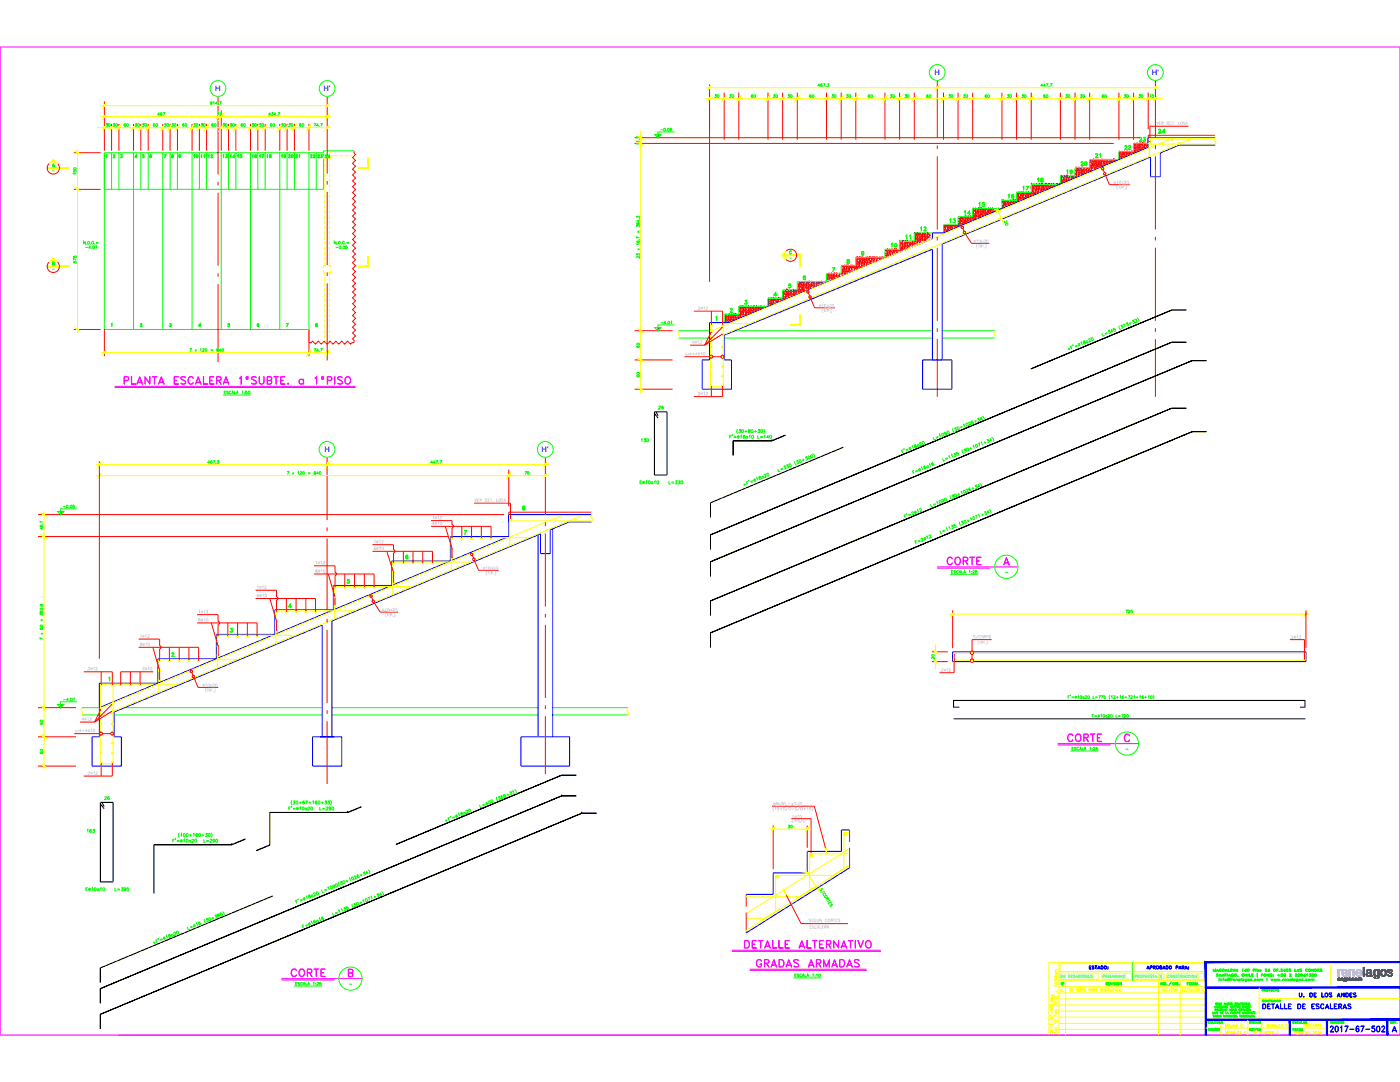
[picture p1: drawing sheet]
<svg xmlns="http://www.w3.org/2000/svg" width="279mm" height="216mm" viewBox="0 0 279 216" stroke-linecap="round" stroke-linejoin="round" font-family="sans-serif">
<defs><g id="words">
<g font-size="4.4" fill="#0f0">
<text x="188" y="113.9">CORTE</text>
<text x="212" y="149.2">CORTE</text>
<text x="57.2" y="196.1">CORTE</text>
</g>
<g font-size="4.4" fill="#f0f">
<text x="199.3" y="113.9">A</text>
<text x="223.3" y="149.2">C</text>
</g>
<text font-size="4" fill="#f00" x="217.7" y="32.8">21</text>
<g font-size="4" fill="#0f0">
<text x="203.6" y="40.9" transform="rotate(-90 203.6 40.9)">16</text>
<text x="179.9" y="49">11</text>
</g>
<text font-size="4" fill="#00f" x="276.9" y="207.1">A</text>
<g font-size="3.5" fill="#ff0">
<text x="141.8" y="20.8">30</text>
<text x="153.5" y="20.8">30</text>
<text x="165.1" y="20.8">30</text>
<text x="176.7" y="20.8">30</text>
<text x="188.4" y="20.8">30</text>
<text x="200" y="20.8">30</text>
<text x="211.7" y="20.8">30</text>
<text x="226.5" y="20.8">30</text>
<text x="228.6" y="20.8">15</text>
<text x="20.1" y="26.5">30</text>
<text x="24" y="26.5">60</text>
<text x="26.1" y="26.5">30</text>
<text x="35.6" y="26.5">60</text>
<text x="37.7" y="26.5">30</text>
<text x="41.3" y="26.5">60</text>
<text x="42.7" y="24.3">13</text>
<text x="45.2" y="26.5">30</text>
<text x="47.3" y="26.5">60</text>
<text x="58.9" y="26.5">60</text>
<text x="230.4" y="27.9">24</text>
<text x="194.4" y="42.3">15</text>
<text x="144.6" y="63.5">2</text>
<text x="230.4" y="196.5">X</text>
</g>
<g font-size="3.5" fill="#0f0">
<text x="144.6" y="20.8">30</text>
<text x="148.9" y="20.8">60</text>
<text x="156.3" y="20.8">30</text>
<text x="163.7" y="20.8" transform="rotate(-90 163.7 20.8)">60</text>
<text x="167.9" y="20.8">30</text>
<text x="172.5" y="20.8">60</text>
<text x="179.6" y="20.8">30</text>
<text x="184.1" y="20.8">60</text>
<text x="191.2" y="20.8">30</text>
<text x="195.8" y="20.8">60</text>
<text x="202.8" y="20.8">30</text>
<text x="210.3" y="20.8" transform="rotate(-90 210.3 20.8)">60</text>
<text x="214.8" y="20.8">30</text>
<text x="219.1" y="20.8">60</text>
<text x="223.3" y="20.8">30</text>
<text x="27.5" y="26.5">30</text>
<text x="29.6" y="26.5">60</text>
<text x="33.5" y="26.5">30</text>
<text x="50.8" y="26.5">30</text>
<text x="55.4" y="26.5">30</text>
<text x="56.8" y="26.5">30</text>
<text x="226.5" y="29.3">23</text>
<text x="33.2" y="32.8">8</text>
<text x="39.2" y="32.8">11</text>
<text x="43.7" y="32.8">13</text>
<text x="45.2" y="32.8">14</text>
<text x="46.6" y="32.8">15</text>
<text x="50.8" y="32.8">17</text>
<text x="55.4" y="32.8">19</text>
<text x="56.8" y="32.8">20</text>
<text x="61" y="32.8">22</text>
<text x="63.9" y="32.8">24</text>
<text x="212" y="36">19</text>
<text x="214.8" y="34.2">20</text>
<text x="223.7" y="31">22</text>
<text x="203.2" y="39.2">17</text>
<text x="206" y="37.4">18</text>
<text x="182.7" y="47.3">12</text>
<text x="191.6" y="44.1">14</text>
<text x="177.1" y="50.4">10</text>
<text x="156.3" y="58.6">5</text>
<text x="165.1" y="55.4">7</text>
<text x="153.5" y="60.3">4</text>
<text x="56.1" y="66.3">7</text>
<text x="130.5" y="82.9">26</text>
<text x="103.7" y="96">75</text>
<text x="7.1" y="145.7">60</text>
<text x="9.9" y="151.7" transform="rotate(-90 9.9 151.7)">60</text>
<text x="22.9" y="160.9" transform="rotate(-90 22.9 160.9)">26</text>
<text x="156.3" y="166.5">30</text>
</g>
<text font-size="3.5" fill="#f00" x="188.7" y="45.5">13</text>
<g font-size="3.1" fill="#ff0">
<text x="9.5" y="54">B</text>
<text x="210.6" y="199">A</text>
</g>
<g font-size="3.1" fill="#0f0">
<text x="128.8" y="70.6" transform="rotate(-90 128.8 70.6)">60</text>
<text x="128.8" y="76.6" transform="rotate(-90 128.8 76.6)">60</text>
<text x="127" y="89.3">130</text>
<text x="223.7" y="123.5">725</text>
<text x="187.7" y="132.6" transform="rotate(-90 187.7 132.6)">20</text>
<text x="16.6" y="167.2">163</text>
</g>
<g font-size="2.6" fill="#0f0">
<text x="9.5" y="35.3">-</text>
<text x="156.6" y="52.9">-</text>
<text x="9.5" y="55">-</text>
<text x="199.7" y="115.4">-</text>
<text x="223.7" y="150.6">-</text>
<text x="68.8" y="197.6">-</text>
</g>
<g font-size="1.5" fill="#00f">
<text x="186.5" y="15">H</text>
<text x="229.9" y="15">H'</text>
<text x="43" y="18.2">H</text>
<text x="64.6" y="18.2">H'</text>
<text x="64.7" y="90.2">H</text>
<text x="108.1" y="90.2">H'</text>
</g>
</g></defs>
<!-- layer: RLA-FORMATO -->
<path d="M0 9.4h279.4v197.1h-279.4z" fill="none" stroke="#f0f" stroke-width=".2"/>
<g fill="none" stroke="#ff0" stroke-width=".2">
<path d="M210.4 195.3v.3h.3a.19 .19 0 0 1 0-.3 .19 .19 0 0 1 .3 0 .19 .19 0 0 1-.1 .3M210.6 194.8a.17 .17 0 0 1 .2 .2 .17 .17 0 0 1-.3 0 .17 .17 0 0 1 0-.2h.5l-.1 .3M210.6 194.2h.4M210.6 194h.4M210.7 194.2a.17 .17 0 0 0 0 .3 .17 .17 0 0 0 .2 0 .17 .17 0 0 0 0-.3M211 193.8h-.3v.2M211 193.5h-.3v.3M211.3 199.3h29.3M211.3 198.1h29.3M211.3 196.9h29.3M211.3 195.7h29.3M211.3 192v14.5"/>
<path d="M211.5 194.2h7.8v1.2h-7.8zM211.5 192.3h14.3v1.5h-14.3zM212.7 195.7v10.8M218.1 194.2v1.2M219.9 194.2h5.9v1.2h-5.9zM224.6 194.2v1.2M226.3 192.3h14v1.5h-14zM231.2 195.7v10.8M232.3 194.2h-6v1.2h6M232.9 194.2h7.4v1.2h-7.4M235.5 195.7v10.8M239.1 194.2v1.2"/>
<path d="M240.6 192h-31.3v14.5M251.3 197.1v6.4M251.3 199.3h28.1M265.5 192.4v4.2M209.6 201.4v.3h.2a.19 .19 0 0 1 0-.3 .19 .19 0 0 1 .3 0 .19 .19 0 0 1 0 .3M209.7 203.1h-.1a.24 .24 0 0 0 .3 .3 .24 .24 0 0 0 .2-.3 .16 .16 0 0 0-.3 .1 .16 .16 0 0 0 .2 .2M209.9 201.9v.5M209.9 203.6v.5M210.1 200.1h.1M210.2 205.8v.4l-.5-.3v.3M210.2 205h-.6l.1 .1M210.2 204.5l-.6-.2v.3"/>
<path d="M210.2 202.8l-.6-.2v.3M210.2 200.3v.4l-.5-.3v.3M210.4 202.4v.3h.6M210.4 201.8h.6M210.5 205.8v.4l.3-.3h.2l-.1 .3M210.6 205.4h.4M210.6 205v.2M210.7 205.4a.16 .16 0 0 0 0 .2 .16 .16 0 0 0 .2 0 .16 .16 0 0 0 0-.2M210.7 201.8a.17 .17 0 0 1 0-.3 .17 .17 0 0 1 .2 0 .17 .17 0 0 1 0 .3M210.7 202.5v.2M210.9 202a.17 .17 0 0 1 .1 .2 .17 .17 0 0 1-.3 0 .17 .17 0 0 1 .1-.2v.3M211 205l-.1 .1h-.5"/>
<path d="M211 204.1h-.6l.1 .2M211 203.7l-.6-.2v.3M211 200.4v.4l-.4-.4-.2 .1 .2 .2M211.3 204.2h29.3M211.3 201.8h29.3M211.3 205.4h29.3M211.3 200.5h29.3M211.4 203h29.3M240.6 205.1h24.2M249 203.5v3M250.3 206.3v-.5l.2 .5 .2-.5v.5M250.9 206.3h.1"/>
<path d="M251.6 205.8v.5M251.7 206l.2 .3M251.9 205.8l-.3 .4M252.1 205.8l.1 .5 .2-.1v-.4M252.6 206.1h.3v-.2l-.3-.1v.5M253.1 206.1h.1M253.4 205.8h-.3v.5M253.5 206.1h.2M253.8 205.8h-.3v.5h.3M253.9 206.1l.3-.2-.3-.1v.5M254.1 206.1l.1 .2M255.2 206a.17 .17 0 0 0-.2-.2 .17 .17 0 0 0-.1 .2l.1 .3 .2-.1"/>
<path d="M255.4 206.3h.1M258.3 206.1h.2M258.6 205.8h-.3v.5M258.7 206.1h.2M259 205.8h-.3v.5h.3M259.1 206.1l.4-.2-.4-.1v.5h.3l-.1-.2M259.6 206.1l.3-.2-.3-.1v.5M259.8 206.1l.1 .2M260.1 206.1h.2M260.2 204.3v.5M260.4 205.8h-.3v.5h.3M260.5 206.1l.4-.2-.4-.1v.5"/>
<path d="M260.7 206.1l.2 .2M260.7 204.3v.5l-.3-.5v.5M260.9 204.3l.3 .1-.1 .4h-.2zM261.4 204.3v.5M261.9 204.4l-.1-.1a.22 .22 0 0 0-.3 .3 .22 .22 0 0 0 .4 .1M262 204.8l.2-.5 .2 .5M262 206l.1-.2 .2 .1-.3 .4h.3M262.1 204.7h.2M262.5 204.3a.25 .25 0 0 1 .3 .3 .25 .25 0 0 1-.3 .2zM262.9 204.8l.2-.5 .2 .5M263 204.7h.2M263 205.9l.1-.1v.5"/>
<path d="M263.4 205.9l.3 .2v.2h-.3l.1-.2 .2-.1zM263.7 204.4l-.3-.1v.2l.3 .2h-.3"/>
<circle cx="209.9" cy="205.5" r=".25"/>
<circle cx="209.9" cy="201" r=".25"/>
<circle cx="210.7" cy="200.1" r=".25"/>
<circle cx="261.2" cy="206" r=".22"/>
<circle cx="262.6" cy="206" r=".23"/>
</g>
<g fill="none" stroke="#0ff" stroke-width=".2">
<path d="M211.7 194.6v.5h.3h-.3M211.7 194.6h.3zM211.7 194.8h.2zM212.2 194.6l.3 .4v-.4v.5l-.3-.5v.5zM213.2 194.6h.3v.5h-.3zM213.3 194.6a.25 .25 0 0 1 .2 .1 .25 .25 0 0 1 0 .3l-.2 .1M213.7 194.6v.5h.3h-.2M213.8 194.6h.2zM213.8 194.8h.1zM214.2 194.6h.3h-.3l.3 .4h-.3h.3zM214.7 195h.3M214.7 194.9h.3"/>
<path d="M214.9 194.6l.2 .5-.2-.5-.2 .5zM215.2 194.6l.3 .1v.1h-.3l.3-.1v-.1h-.3v.5zM215.3 194.8l.2 .3-.1-.3M215.7 194.6l.3 .1-.3 .1 .3-.1-.3-.1v.5zM215.8 194.8l.2 .3-.1-.3M216.7 194.6l.1 .5h.2h-.3zM217.1 194.6l.1 .5h.2h-.3zM220.2 194.6h.3v.2h-.3l.3-.1zM220.2 194.6v.5zM220.6 194.6l.4 .1-.1 .1h-.2l.2-.1v-.1h-.2v.5zM220.8 194.8l.2 .3-.2-.3M221.1 194.6h.3h-.2v.5h.2h-.3z"/>
<path d="M221.2 194.8h.1zM221.6 194.6v.5h.3h-.3zM222 194.6l.1 .5zM222.3 194.6l.1 .4 .3-.4v.5l-.1-.4-.2 .4-.1-.4v.4zM222.8 194.6l.1 .5zM223.1 194.6l.3 .4v-.4v.5l-.3-.5v.5zM223.6 195h.3M223.6 194.9h.3M223.8 194.6l.1 .5-.1-.5-.2 .5zM224.1 194.6l.3 .1-.3 .1 .3-.1-.3-.1v.5zM224.2 194.8l.2 .3-.1-.3M226.5 194.6l.4 .1-.3 .1 .2-.1-.2-.1v.5z"/>
<path d="M227 194.6l.4 .1-.1 .1h-.2l.2-.1v-.1h-.2v.5zM227.2 194.8l.2 .3-.2-.3M228.1 194.6l.3 .1-.1 .1h-.2l.3-.1-.1-.1h-.2v.5zM228.6 194.6l.1 .5 .2-.1v-.4l-.1 .5-.2-.1zM229.4 194.6h-.3v.5h.3h-.3M234.1 194.6l.4 .4v-.4v.5l-.3-.5M234.7 194.6h.3h-.3l.3 .4h-.3h.3zM235.1 194.6h.4zM235.3 194.6v.5v-.5M235.6 194.6l.3 .1v.1h-.3l.3-.1v-.1h-.3v.5zM235.8 194.8l.1 .3-.1-.3M236.1 194.6l.1 .5 .2-.1v-.4v.5l-.3-.1z"/>
<path d="M237 194.7a.18 .18 0 0 0-.2-.1 .18 .18 0 0 0-.2 .2v.1a.19 .19 0 0 0 .2 .2 .19 .19 0 0 0 .2-.1M237.5 194.7a.2 .2 0 0 0-.2-.1 .2 .2 0 0 0-.2 .2v.1a.2 .2 0 0 0 .2 .2 .2 .2 0 0 0 .2-.1M237.7 194.6v.5zM238.4 194.6l.4 .4v-.4v.5l-.3-.5-.1 .5z"/>
<circle cx="216.4" cy="194.8" r=".22"/>
<circle cx="216.4" cy="194.8" r=".24"/>
<circle cx="217.7" cy="194.8" r=".24"/>
<circle cx="217.7" cy="194.8" r=".22"/>
<circle cx="227.7" cy="194.8" r=".24"/>
<circle cx="227.7" cy="194.8" r=".22"/>
<circle cx="238.1" cy="194.8" r=".22"/>
<circle cx="238.1" cy="194.8" r=".24"/>
</g>
<g fill="none" stroke="#0f0" stroke-width=".2">
<path d="M220.7 196l.3 .1v.2h-.3l.3-.1-.3-.1v.4zM220.9 196.3l.1 .2zM221.2 196h.3l-.3 .1v.4h.3h-.3zM221.2 196.3h.2zM221.6 196l.2 .5 .2-.5-.2 .5zM222.1 196v.5zM222.3 196.1h.3h-.3l.3 .2v.2h-.3h.3zM222.8 196v.5zM223.5 196l.3 .5v-.5v.5l-.3-.4v.4zM226.1 192v3.7M234.5 196l.1 .5zM234.8 196l.2 .1v.4h-.2z"/>
<path d="M234.8 196.1h.2v.2h-.2h.2v.2h-.2zM235.2 196.5h.1M236.9 196h.3l-.3 .1v.4zM236.9 196.3h.2zM237.4 196.1l.2-.1h-.3v.5M237.4 196.3h.1zM237.4 196.5h.2zM238.1 196.2a.2 .2 0 0 0-.3-.1 .2 .2 0 0 0 0 .3 .2 .2 0 0 0 .3 0M238.3 196v.5zM238.3 196.3h.3M238.6 196v.5zM238.8 196.4h.3"/>
<path d="M238.8 196.4h.2M238.9 196l.2 .5-.2-.4-.2 .4zM242.1 193.4l.3 .4 .2-.4v.4l-.1-.3-.1 .3-.2-.3-.1 .3zM242.8 194.4h.3h-.3l.3 .4h-.3l.3-.1zM242.8 193.7h.3M243 193.4l.2 .4-.2-.4-.3 .4zM243.3 195.2h.1M243.3 195.4v.3zM243.3 194.7h.4M243.4 194.7h.2M243.4 193.4l.4 .1a.21 .21 0 0 0-.4-.1 .21 .21 0 0 0 0 .3 .21 .21 0 0 0 .3 0l-.1-.1h.2a.22 .22 0 0 1-.3 .2 .22 .22 0 0 1-.2-.3zM243.5 194.3l.2 .5-.2-.4-.2 .4z"/>
<path d="M243.5 195.4v.3zM243.5 195.5l.3-.1v.3v-.3zM243.9 194.3l.4 .5v-.5v.5l-.4-.4v.4zM243.9 193.4h.2a.25 .25 0 0 1 .2 .2 .25 .25 0 0 1-.2 .2h-.2zM244 193.4l.3 .1-.2 .3h-.1zM244.1 195.4h.1zM244.2 195.2h.1l-.2 .5zM244.5 194.3l.3 .1zM244.5 193.7h.4M244.6 193.7h.2M244.6 194.4v.4zM244.7 193.4l.2 .4-.2-.4-.2 .4z"/>
<path d="M245 194.3v.5zM245 195.3l.4-.1 .2 .2-.2 .2v-.3v.2a.23 .23 0 0 0-.2-.3 .23 .23 0 0 0-.2 .3 .23 .23 0 0 0 .3 .2l.1-.1h-.4zM245.1 193.4v.4h.3h-.3zM245.1 195.4l.2-.1 .1 .1-.3 .1h.3l-.2 .1zM245.2 194.7h.4M245.3 194.7h.2M245.4 194.3l.2 .5-.2-.4-.2 .4zM245.6 193.4h.3h-.3v.4M245.6 193.6h.1h-.1M245.6 193.8h.3zM245.7 195.4l.1 .3zM245.8 195.4h.2z"/>
<path d="M245.8 194.4h.4a.21 .21 0 0 0-.3 0 .21 .21 0 0 0-.1 .3 .21 .21 0 0 0 .3 0l-.1-.1 .2 .1a.24 .24 0 0 1-.4 .1 .24 .24 0 0 1 0-.4zM246.1 193.4l.3 .4 .1-.4v.4l-.4-.4v.4zM246.1 195.5h.3a.15 .15 0 0 0-.2-.1 .15 .15 0 0 0-.1 .2h.3a.18 .18 0 0 1-.2 .1 .18 .18 0 0 1 0-.3 .18 .18 0 0 1 .2 .1h-.3M246.6 195.4l.1 .3zM246.7 195.5l.2-.1 .1 .3-.1-.3zM246.7 193.7h.3M246.9 193.4l.2 .4-.2-.4-.3 .4zM247 194.8h.1M247 194.9v-.1v.1M247.2 195.5h.3a.16 .16 0 0 0-.3-.1 .15 .15 0 0 0 0 .2h.3a.16 .16 0 0 1-.3 0 .16 .16 0 0 1 .1-.2 .16 .16 0 0 1 .2 .1h-.3M247.7 195.2v.5zM247.9 193.4h.1v.4v-.4z"/>
<path d="M247.9 195.4h.3l-.3 .1 .3 .1a.19 .19 0 0 1-.2 .1 .19 .19 0 0 1-.1-.3zM248.2 195.4l.1 .3zM248.4 193.7h.4h-.4l.3-.3v.4l-.1-.4-.2 .3M248.5 194.3v.5zM248.5 194.6h.3M248.5 195.4h.3l-.3 .1 .3 .1a.18 .18 0 0 1-.2 .1 .18 .18 0 0 1-.1-.3zM248.8 195.4v.4h-.3h.3zM248.8 194.3v.5zM249 193.8h.2M249 193.8a.23 .23 0 0 1-.1-.3 .23 .23 0 0 1 .4-.1l-.1 .4M249.1 194.3v.5zM249.3 194.3v.5h.3h-.3z"/>
<path d="M249.6 195.6v.1M249.6 195.6h.2M249.6 195.4v.1M249.8 195.4h-.2l.2 .2M249.8 195.5v.2M249.8 194.3h.3l-.3 .1v.4h.3h-.3zM249.8 194.6h.2zM249.8 195.4h-.2l.2 .3-.2-.1M250.1 195.6h.1M250.1 193.6l.3-.2h-.3v.4v-.4h.3v.2h-.3M250.4 195.4l.2 .1a.15 .15 0 0 0-.2-.1 .15 .15 0 0 0 0 .2h.3a.18 .18 0 0 1-.3 .1 .18 .18 0 0 1 0-.3zM250.6 193.4h.1"/>
<path d="M250.6 193.5l.1 .3zM250.9 193.8h.2M250.9 194.2v.8zM251.1 193.5l-.2 .1 .2 .1M251.1 193.7v.1M251.1 193.5h-.2l.3 .2-.3 .1M251.4 195.4v.3zM251.4 195.5l.3-.1v.3v-.3zM251.7 195.5l.3-.1v.3v-.3zM251.8 194.4l-.1 .4zM251.8 194.4l.3-.1zM251.8 194.6h.1z"/>
<path d="M251.9 197.6l.2-.1-.2-.1v.4v-.4l.3 .1-.3 .1M252.2 199.6a.18 .18 0 0 0-.2 0 .18 .18 0 0 0 0 .3 .18 .18 0 0 0 .2-.1M252.3 197.4l.3 .1-.3 .1M252.3 197.4v.4zM252.4 197.6l.2 .2zM252.5 193.8h.3zM252.5 193.4l.3 .1-.3 .3 .3-.3zM252.8 195.2l.1 .5zM252.8 194.3l.4 .5v-.5v.5l-.3-.4-.1 .4zM252.9 199.5l.3 .4v-.4v.4l-.3-.3v.3zM253 193.7h.4h-.4l.3-.3v.4v-.4l-.3 .3M253.3 199.5l.3 .1z"/>
<path d="M253.3 197.6l.2-.2-.2 .4-.1-.4 .1 .2M253.4 199.6v.3v-.3M253.6 197.8h.3h-.2M253.6 195.4l.2 .2 .1-.2 .1 .2 .1-.2-.1 .3-.1-.3-.1 .3zM253.6 197.4v.4M253.7 197.4h.2zM253.7 197.6h.1h-.1M253.7 199.6l.3-.1h-.3v.4h.3h-.3M253.7 199.7h.2zM254.1 194.5h.1M254.1 194.8h.1M254.1 199.5l.3 .4v-.4v.4l-.3-.3v.3z"/>
<path d="M254.3 195.4l.1 .2 .2-.2 .1 .2 .1-.2-.1 .3-.1-.3-.2 .3zM254.5 197.4h.2zM254.6 199.5v.4zM254.6 197.4v.4zM254.8 193.4h.3h-.3v.4zM254.8 199.5l.3 .1v.3h-.3zM254.8 193.6h.2h-.2M254.8 199.6l.3 .1-.1 .2h-.2M255 194.6h.4zM255 195.4l.1 .2 .1-.2 .1 .2 .2-.2-.2 .3-.1-.3-.1 .3zM255.2 194.4v.4zM255.3 193.8h.1"/>
<path d="M255.6 193.4l.3 .1-.3 .3h.3h-.3l.3-.3zM255.7 195.6h.1M255.7 194.5l.3 .1M255.7 194.8h.1M255.7 194.3l.2 .1h-.2v.1zM255.7 194.5a.2 .2 0 0 1 .3 0 .2 .2 0 0 1-.1 .3 .2 .2 0 0 1-.3-.1h.1M255.9 194.5l.1 .1-.1 .2M256 195.4v.3zM256 194.7h-.3M256 195.4h.2zM256.1 193.7h.4h-.4l.3-.3v.4v-.4l-.3 .3M256.2 194.7h.3"/>
<path d="M256.3 194.4h.2M256.3 194.4l-.1 .2 .1 .2M256.3 195.5l.3-.1-.3 .1 .4 .1a.18 .18 0 0 1-.3 .1 .18 .18 0 0 1 0-.3 .18 .18 0 0 1 .3 .1h-.4M256.3 194.5l-.1 .1h.3M256.4 194.5l.1 .1-.1 .2M256.5 194.4a.23 .23 0 0 0-.3 .2 .23 .23 0 0 0 .3 .2 .18 .18 0 0 0 0-.3 .18 .18 0 0 0-.3 .1M256.8 193.8h.2M256.9 195.4v.3zM256.9 195.5l.3-.1v.3l-.1-.3zM256.9 193.4v.4M257 193.4a.24 .24 0 0 0-.3 .1 .24 .24 0 0 0 .1 .3M257.3 193.4l.3 .1-.3 .3h.3h-.4l.4-.3z"/>
<path d="M257.3 194.8h.4h-.4M257.4 194.4h.2l.1 .1-.4 .3 .3-.3zM257.4 195.5h.3a.15 .15 0 0 0-.2-.1 .15 .15 0 0 0-.1 .2h.3a.18 .18 0 0 1-.3 .1 .18 .18 0 0 1 0-.3 .18 .18 0 0 1 .3 .1h-.3M257.9 195.2v.5zM258.2 195.4h.2h-.2v.2h.3a.18 .18 0 0 1-.3 .1 .18 .18 0 0 1 0-.3zM258.4 193.4v.4h.3h-.3zM258.5 195.4v.3zM258.5 194.8h.3h-.4l.4-.3-.3-.1h.3v.1l-.3 .3M258.7 195.4h.3l-.3 .1 .3 .1a.18 .18 0 0 1-.2 .1 .18 .18 0 0 1-.1-.3zM258.9 193.7h.3M259 195.4l.1 .3-.3 .1h.2zM259 193.4l.2 .4-.2-.4-.2 .4z"/>
<path d="M259 194.5l.4 .1M259 194.8h.1M259.1 194.3l.2 .1h-.2l-.1 .1zM259.1 194.5a.2 .2 0 0 1 .3 0 .2 .2 0 0 1-.1 .3 .2 .2 0 0 1-.3-.1M259.2 194.5l.2 .1-.2 .2M259.4 194.7h-.4M259.4 193.4h.4h-.4l.4 .3-.1 .1h-.3l.4-.1zM259.6 194.5h.3M259.6 194.4h.3M259.7 194.4l-.1 .1 .1 .1M259.8 195.6v.1M259.8 194.4l.1 .3-.3 .1a.23 .23 0 0 0 .3-.2 .23 .23 0 0 0-.3-.2 .18 .18 0 0 0 .1 .2 .18 .18 0 0 0 .2 0"/>
<path d="M259.8 195.6h.3M259.8 195.4v.1M259.9 194.5l-.1 .1M260 195.4h-.2l.3 .2M260 195.5v.2M260.1 195.4h-.3l.3 .3-.3-.1M260.2 194.7h.3h-.4l.3-.4v.5v-.4l-.2 .3M260.3 195.6h.1M260.6 195.4l.3 .1a.16 .16 0 0 0-.3-.1 .15 .15 0 0 0 0 .2h.3a.18 .18 0 0 1-.3 .1 .18 .18 0 0 1 0-.3zM260.8 194.4l.1-.1v.5v-.4zM260.9 193.5a.23 .23 0 0 0-.3-.1 .23 .23 0 0 0 0 .4 .23 .23 0 0 0 .3-.1M261.3 194.8h.1"/>
<path d="M261.3 194.3h.3l-.2 .2 .2-.1zM261.4 194.5l.2 .1M261.4 194.5l.2 .1a.2 .2 0 0 1-.1 .2 .2 .2 0 0 1-.3-.1h.1M261.5 194.5l.1 .1-.1 .2M261.6 195.4v.3zM261.6 194.7h-.3M261.6 195.5l.3-.1v.3v-.3zM261.7 193.4l.4 .4v-.4v.4l-.3-.4-.1 .4zM261.9 194.4h.2M261.9 194.4v.4l.2-.1v-.3M261.9 195.5l.3-.1 .1 .3-.1-.3zM262.4 193.4h.2a.24 .24 0 0 1 .2 .2 .24 .24 0 0 1-.2 .2h-.2z"/>
<path d="M262.4 193.4h.3a.25 .25 0 0 1 0 .3 .25 .25 0 0 1-.3 .1zM262.4 194.4h.3M262.4 194.4v.4l.3-.1-.1-.3M263 193.4h.3h-.3v.4h.3h-.3zM263 193.6h.1h-.1M263.4 193.4h.4h-.3l.3 .3v.1h-.4h.4zM241.1 205.3h.3l-.1 .3h-.2zM241.1 205.3l.3 .1-.1 .2h-.2M241.6 205.3v.3zM241.6 204.1h.2M241.7 203.8l.2 .4-.2-.3-.2 .3zM241.7 205.3h.3h-.3l.3 .3h-.2l.2-.1z"/>
<path d="M242 201.9v.4h.2h-.2zM242 203.8v.4h.3h-.3zM242.2 205.3h.2h-.2v.3h.2h-.2zM242.2 205.4h.1h-.1M242.3 201.9l.1 .4 .1-.4v.4h-.2zM242.3 202.6h-.2l.2 .2-.2 .1M242.4 200.7l.2 .3 .1-.3v.4v-.3l-.1 .3-.1-.3-.1 .3zM242.5 201.4h.2a.15 .15 0 0 0-.2-.1 .15 .15 0 0 0 0 .2 .15 .15 0 0 0 .2 .1v-.1v.1h-.2zM242.5 202.6v.3zM242.6 200.1l.2 .1-.2 .1M242.6 200.1v.4zM242.6 205.3l.3 .3v-.3v.3l-.3-.3v.3z"/>
<path d="M242.6 205.2h.3zM242.6 202.6l.2 .3 .1-.3v.3v-.2l-.1 .2-.2-.2v.2zM242.6 202.9h.1M242.7 201.9v.4zM242.7 200.3l.1 .2zM242.8 203.8l.2 .4 .1-.4v.4h-.3zM242.9 201h.2M242.9 200.1v.4M243 200.1h.1zM243 200.3h.1h-.1M243 200.4l.1 .1zM243 200.7l.1 .4-.1-.4-.2 .4z"/>
<path d="M243 202h-.2l.2 .2h-.2M243.2 200.7v.4v-.4M243.2 201.1h.1M243.2 200.7h.2v.2h-.2h.2v-.2zM243.2 201.3l.2 .3 .1-.3v.3l-.3-.3v.3zM243.2 201.6h.1M243.2 200.1l.3 .3v-.3v.4l-.2-.3-.1 .3zM243.3 203.8v.4h.3h-.3zM243.3 200.9l.1 .2zM243.4 202.6l.2 .3 .1-.3v.3l-.3-.3v.3zM243.5 201.9l.3 .1-.2 .3h-.1zM243.6 200.7v.4z"/>
<path d="M243.6 200.1v.4M243.6 200.1h.2zM243.6 200.3h.2h-.2M243.6 200.4l.2 .1zM243.7 201.1h.1M243.7 201h.2M243.8 201.3l-.2 .3h.2h-.2l.2-.3h-.2h.2M243.8 200.7l.2 .4-.2-.4-.1 .4zM243.9 201.9h.2h-.2v.4h.2h-.2zM243.9 202.1h.1zM243.9 201.5h.3M244 201.5h.1"/>
<path d="M244.1 201.3l.1 .3-.1-.3-.2 .3zM244.1 200.7l.2 .3v-.3v.4l-.2-.4v.4zM244.1 201.9h.1M244.3 201.3v.3h.2h-.2zM244.3 200.1v.3l.2 .1h-.2zM244.4 202.6h-.2l.2 .2-.2 .1M244.5 200.7l.2 .3v-.3v.4l-.2-.4v.4zM244.5 202.9h.2M244.6 201.9v.4h.2h-.2zM244.6 200.5h.1M244.6 202.6l.2 .3-.2-.3-.1 .3zM244.6 200.4h.2"/>
<path d="M244.7 200.1l.2 .4-.2-.3-.1 .3zM244.8 200.7h.2h-.1v.3l.1 .1h-.2zM244.9 200.9h.1zM244.9 202.6l.2 .3v-.3v.3l-.2-.3v.3zM244.9 202.2h.2M245 200.2h.2h-.2v.2h.2v-.1l-.1 .2-.1-.1zM245 201.9l.1 .4-.1-.3-.2 .3zM245 200.7h.1M245.2 202.6l.1 .3zM245.3 202.8h.2M245.3 201.5h.2M245.4 201.3l.2 .3-.2-.3-.1 .3z"/>
<path d="M245.5 202.6v.3zM245.5 200.9l.3-.2-.3 .2M245.5 200.7v.4M245.6 200.9l.2 .2-.2-.2M245.6 201.9v.4v-.4M245.6 202.3h.1M245.6 201.9h.2h-.2M245.6 202.1h.1zM245.6 202.6l.1 .3 .2-.3-.1 .3h-.2zM245.7 201.3h.2l-.2 .2 .2-.1-.2-.1v.3zM245.7 200.2h.3h-.3l.3 .2h-.3h.2zM245.8 201.5l.1 .1-.1-.1"/>
<path d="M245.8 201.9h.1M245.9 200.7l.1 .3 .1-.3v.3h-.2zM245.9 201.9l.1 .4 .1-.4-.1 .4zM246 201.3v.3zM246 202.6h.2h-.2v.3h.2h-.2M246 202.8h.1zM246.2 201.5h.2M246.3 200.7h.2v.2h-.2l.2-.1zM246.3 201.9h.2h-.2M246.3 200.7v.4zM246.3 201.3l.1 .3-.1-.3-.2 .3zM246.3 202.1h.1z"/>
<path d="M246.3 202.3h.2zM246.3 201.9v.4M246.3 202.9h.3h-.3M246.5 201.9h.1M246.5 201.3h.3h-.3l.2 .3h-.2h.2zM246.5 202.6h-.2h.3l-.3 .3M246.5 202.6l-.2 .3M246.6 200.7h.2h-.2M246.6 201.9l.2 .3 .1-.3v.4l-.3-.3v.3zM246.6 200.7v.4zM246.6 200.9h.1zM246.7 202.8h.2"/>
<path d="M246.8 202.6l.1 .3-.1-.3-.1 .3zM246.8 200.7h.1M246.9 200.7h.2h-.1v.3l.1 .1h-.2zM247 200.9h.1zM247 201.9h.2M247.1 201.9v.4zM247.1 200.7h.1M247.2 200.1l.2 .3v-.3v.4l-.2-.3v.3zM247.2 201.6h.3h-.2M247.3 200.7h.2v.2h-.2l.2-.1zM247.3 201.3h.2h-.3v.3M247.3 201.4l.1 .1z"/>
<path d="M247.3 200.7v.4zM247.3 201.9h.2h-.2v.4h.2h-.2zM247.3 202.1h.1zM247.4 200.9l.1 .2-.1-.2M247.4 202.6h.2zM247.5 202.6v.3zM247.5 201.9h.1M247.5 200.1h.3zM247.6 201.3h.2h-.2l.2 .3h-.2h.2zM247.6 200.1v.4l.1-.4M247.9 200.1l.2 .1-.2 .1M247.9 200.1v.4z"/>
<path d="M247.9 201.3h.3l-.3 .2 .2-.1-.2-.1v.3zM248 200.3l.1 .2zM248 201.9l.1 .3 .2-.3v.4l-.1-.3-.1 .3-.1-.3v.3zM248.1 202.6h.2l-.2 .2 .2-.1-.2-.1v.3zM248.2 202.8l.1 .1-.1-.1M248.2 200.1v.4M248.2 200.1h.2zM248.2 200.3h.1h-.1M248.2 200.4l.2 .1zM248.2 200.8v-.1a.15 .15 0 0 0-.2 .1 .15 .15 0 0 0 0 .2 .15 .15 0 0 0 .2 0M248.2 201.6h.1M248.3 201.5h.2"/>
<path d="M248.3 201h.2M248.4 201.3l.1 .3-.1-.3-.2 .3zM248.4 202.2h.2M248.4 200.7l.2 .4-.2-.4-.1 .4zM248.4 202.6h.2l-.2 .2 .2-.1v-.1h-.2v.3zM248.4 202.9h.1M248.5 201.9l.1 .4-.1-.3-.1 .3zM248.5 202.8l.1 .1zM248.6 200.3l.2-.1-.2-.1-.1 .4v-.4l.3 .1-.2 .1M248.6 201.3h.2l-.2 .2 .2-.1-.2-.1v.3zM248.6 200.3l.2 .2zM248.7 200.7l.1 .3 .1-.3-.1 .4z"/>
<path d="M248.7 201.5l.1 .1-.1-.1M248.8 201.9h.1l.1 .2h-.2l.2-.1zM248.8 202.6h.2h-.2v.3h.2h-.2zM248.8 201.9v.4zM248.8 202.8h.1zM248.9 200.5h.1M248.9 202.1l.1 .2zM248.9 200.4h.2M248.9 201.6h.3h-.2M249 200.1l.1 .4-.1-.3-.1 .3zM249 200.7h.3M249.1 201.9h.2"/>
<path d="M249.1 202.8h.2M249.1 200.7v.4l.1-.4M249.2 201.3h-.3h.3l-.2 .3M249.2 201.9v.4v-.4M249.2 202.3h.1M249.2 201.3l-.3 .3M249.2 200.2h.2h-.2l.2 .2h-.2h.2zM249.2 202.6l.1 .3-.1-.3-.1 .3zM249.3 200.7l.1 .2 .2-.2-.1 .4zM249.3 201.5h.2M249.3 205.3h.3v.1h-.2l.2-.1zM249.3 203.8l.3 .1v.3h-.3z"/>
<path d="M249.4 205.3l-.1 .3zM249.4 203.9l.2 .1v.2h-.2M249.4 201.9v.4zM249.4 201.3l.2 .3-.2-.3-.1 .3zM249.4 202.6l.1 .3h.2h-.3zM249.5 205.4l.1 .2-.1-.2M249.6 201.9l.2 .3v-.3v.4l-.2-.3v.3zM249.7 202.6h.3l-.1 .3h-.2zM249.8 202.6h.2l-.2 .2 .2 .1h-.2M249.8 205.3h.2h-.2v.3h.2h-.2zM249.8 205.4h.1h-.1M249.8 203.8v.4z"/>
<path d="M249.9 201.9h.2h-.1v.4h.1h-.2zM250 202.1h.1M250 203.8l.3 .1-.1 .3h-.2zM250 203.9h.3l-.3 .1 .2 .2h-.2M250.1 202.9h.2M250.1 205.3l.2 .3 .2-.3-.2 .3zM250.1 201.9h.1M250.2 202.6l.1 .3-.1-.3-.1 .3zM250.3 201.9h.2l-.2 .4 .2-.4zM250.3 202.3h.2zM250.4 203.8l.2 .4 .1-.4v.4h-.3zM250.6 205.3l.1 .3z"/>
<path d="M250.8 205.3h.3h-.3l.3 .3h-.3l.3-.1zM251.1 203.8l-.1 .4-.1-.1 .2 .1zM258 205.3h.3h-.3v.3zM258 203.8h.3l-.3 .1v.3h.3h-.3zM258 205.4h.1h-.1M258 204h.1zM258.4 205.3h.3h-.3v.3h.3h-.3zM258.4 203.9h.3h-.3l.3 .3h-.3l.3-.1zM258.4 205.4h.2h-.2M259.1 205.3a.17 .17 0 0 0-.3 0 .17 .17 0 0 0 0 .3 .17 .17 0 0 0 .3-.1M259.1 203.9a.17 .17 0 0 0-.2 0 .17 .17 0 0 0 0 .2 .17 .17 0 0 0 .2 0M259.3 205.3v.3z"/>
<path d="M259.3 205.4h.2h-.2M259.3 204.1h.3M259.4 203.8l.2 .4-.2-.3-.1 .3zM259.5 205.3l.1 .3zM259.7 203.8l.1 .4h.2h-.3zM259.7 205.5h.3M259.9 205.3l.1 .3-.1-.3-.2 .3zM260.1 204.1h.3M260.2 203.8l.2 .4-.2-.3-.1 .3zM260.5 203.9h.3h-.3l.3 .3h-.2l.2-.1zM265.6 203.8l.3 .4v-.4v.4l-.3-.3v.3zM266 203.8l.2 .4 .1-.4v.4h-.2z"/>
<path d="M266.5 203.8l.2 .4 .2-.4v.4l-.1-.3-.1 .3-.1-.3-.1 .3zM267 203.8h.3l-.2 .1v.3h.2h-.3zM267.1 204h.1zM267.5 203.8l.2 .1-.2 .1h.2l-.2-.1v.3zM267.6 204l.1 .2-.1-.2"/>
<circle cx="223.1" cy="196.3" r=".22"/>
<circle cx="223.1" cy="196.3" r=".2"/>
<circle cx="244.6" cy="195.5" r=".18"/>
<circle cx="246.6" cy="194.6" r=".25"/>
<circle cx="246.6" cy="194.6" r=".22"/>
<circle cx="248" cy="194.6" r=".25"/>
<circle cx="249.1" cy="193.6" r=".23"/>
<circle cx="249.2" cy="195.5" r=".17"/>
<circle cx="251" cy="195.5" r=".18"/>
<circle cx="251.5" cy="193.7" r=".18"/>
<circle cx="251.5" cy="193.7" r=".15"/>
<circle cx="252.4" cy="194.6" r=".25"/>
<circle cx="252.4" cy="194.6" r=".22"/>
<circle cx="252.5" cy="199.7" r=".18"/>
<circle cx="252.5" cy="199.7" r=".16"/>
<circle cx="252.9" cy="197.6" r=".18"/>
<circle cx="252.9" cy="197.6" r=".16"/>
<circle cx="253.6" cy="194.6" r=".22"/>
<circle cx="253.6" cy="194.6" r=".24"/>
<circle cx="254.2" cy="197.6" r=".19"/>
<circle cx="254.4" cy="193.6" r=".21"/>
<circle cx="254.4" cy="193.6" r=".23"/>
<circle cx="255" cy="197.6" r=".17"/>
<circle cx="255" cy="197.6" r=".19"/>
<circle cx="255.4" cy="199.7" r=".19"/>
<circle cx="255.4" cy="199.7" r=".17"/>
<circle cx="256.9" cy="193.6" r=".23"/>
<circle cx="259.4" cy="195.5" r=".18"/>
<circle cx="261.2" cy="195.5" r=".18"/>
<circle cx="261.3" cy="193.6" r=".24"/>
<circle cx="261.3" cy="193.6" r=".21"/>
<circle cx="262" cy="194.6" r=".24"/>
<circle cx="262.5" cy="194.6" r=".23"/>
<circle cx="241.3" cy="204" r=".18"/>
<circle cx="242.5" cy="204" r=".19"/>
<circle cx="243" cy="201.4" r=".17"/>
<circle cx="243" cy="201.4" r=".15"/>
<circle cx="243.2" cy="202.8" r=".15"/>
<circle cx="243.2" cy="202.7" r=".17"/>
<circle cx="243.2" cy="205.4" r=".16"/>
<circle cx="243.2" cy="205.4" r=".18"/>
<circle cx="243.8" cy="204" r=".18"/>
<circle cx="243.8" cy="204" r=".16"/>
<circle cx="244.7" cy="201.4" r=".15"/>
<circle cx="244.7" cy="201.4" r=".17"/>
<circle cx="245.5" cy="200.3" r=".16"/>
<circle cx="245.5" cy="200.3" r=".15"/>
<circle cx="246.5" cy="200.3" r=".17"/>
<circle cx="246.9" cy="200.3" r=".16"/>
<circle cx="246.9" cy="200.3" r=".15"/>
<circle cx="247.8" cy="202.7" r=".17"/>
<circle cx="247.8" cy="202.8" r=".15"/>
<circle cx="251.4" cy="205.4" r=".19"/>
<circle cx="251.4" cy="205.4" r=".16"/>
<circle cx="251.4" cy="204" r=".18"/>
<circle cx="251.4" cy="204" r=".16"/>
<circle cx="268" cy="204" r=".16"/>
<circle cx="268" cy="204" r=".18"/>
</g>
<g fill="none" stroke="#00f" stroke-width=".2">
<path d="M217.4 192.7v.7M217.4 192.7h.3zM217.4 193h.2l-.2 .1M217.4 193.3l.3 .1zM218 192.7l.4 .1h-.4l.3 .3v.2h-.4h.4v-.2l-.3-.2zM218.5 192.7h.4zM218.7 192.7v.7v-.7M219.1 193.2h.4M219.3 192.7l.2 .7-.2-.6-.3 .6zM219.7 192.7h.2a.34 .34 0 0 1 .3 .3 .34 .34 0 0 1-.3 .4h-.2M219.7 192.7v.7M219.8 192.7a.31 .31 0 0 1 .3 .3 .31 .31 0 0 1-.2 .3h-.1"/>
<path d="M221 193h.1zM221 193.3h.1zM221.1 193h.1M221.1 193.3h.1M228.9 193.2h.4M229.1 192.7l.3 .7-.3-.6-.2 .6zM234.7 192.7l.4 .1-.1 .3h-.3M234.7 192.7v.7zM234.7 192.7l.3 .1v.2h-.3M235.3 193.2h.3M235.5 192.7l.2 .7-.2-.6-.3 .6zM235.9 193h.3l.1-.2-.4-.1v.7v-.7l.4 .1v.2l-.4 .1"/>
<path d="M236.1 193.1l.2 .3zM236.5 193.2h.4M236.7 192.7l.3 .7-.3-.6-.2 .6zM237.1 193h.1zM237.1 193.3h.1zM237.2 193h.1M237.2 193.3h.1"/>
<circle cx="220.6" cy="193" r=".3"/>
<circle cx="220.6" cy="193" r=".27"/>
</g>
<g fill="#00f" stroke="#00f" stroke-width=".2">
<path d="M240.7 192.1h38.7v-.2zM240.5 191.9h38.9l-38.7 .2zM240.5 191.9l.2 14.6v-14.4zM240.5 191.9l.2 14.6h-.2z"/>
<path d="M240.6 197.2h38.8v-.3zM240.6 196.9h38.8l-38.8 .3z"/>
<path d="M240.6 203.6h38.8v-.3zM240.6 203.3h38.8l-38.8 .3z"/>
<path d="M257.3 203.5v3h.2zM257.3 203.5h.2v3z"/>
<path d="M264.7 203.5v3h.2zM264.7 203.5h.2v3z"/>
</g>
<!-- layer: RLA-LOGO -->
<g fill="none" stroke="#c0c0c0" stroke-width=".2">
<path d="M267 193.4v1.4M267.1 193.4v1.4M267.2 193.9v.9h-.2v-1.4h.2v1.4M267.2 193.6h.1M267.3 193.5l-.1 .4M267.3 193.5v.2M267.4 193.4v.3M267.5 193.4v.2M267.6 193.4v.3M267.8 194.1v.1M267.8 193.8v.7M267.9 193.7v.9"/>
<path d="M267.9 193.6v1M268 194h.7M268 193.6v1.1M268 194.3v.4M268 193.5v.7M268.1 194v.2M268.1 194.4v.4M268.1 193.5v.3M268.1 194.5v.3M268.1 193.5v.2M268.2 193.5v.2M268.2 194v.2"/>
<path d="M268.2 194.6v.2M268.2 193.4v.3M268.3 193.4v.2M268.3 194v.2M268.3 194.6v.2M268.4 193.4v.2M268.4 194v.2M268.4 194.7v.1M268.4 194.6v.2M268.5 193.4v.2M268.5 194v.2M268.5 194.6v.2"/>
<path d="M268.5 193.4v.3M268.6 193.5v.2M268.6 194v.2M268.6 194.6v.2M268.6 193.5v.3M268.6 194.5v.3M268.7 193.5v.4M268.7 194v.2M268.7 194.4v.4M268.7 193.5v.7M268.8 193.6v.6M268.8 194.4v.3"/>
<path d="M268.8 193.7v.5M268.8 194.4v.2M268.9 193.7v.5M268.9 194.4v.1M268.9 194.4h.1M268.9 193.8v.4h-.9M268.9 194.4h-.2v.3M269.3 193.4h.2v1.4h-.2zM269.3 193.4v1.4M269.4 193.4v1.4M269.5 193.6h.1M269.5 193.5v.3"/>
<path d="M269.6 193.5v.2M269.7 193.4v.3M269.7 193.4v.2M269.8 193.4v.2M269.9 193.4v.2M270 193.4v.2M270 193.4v.3M270.1 193.4v1.4h.2v-1.2M270.1 193.5v1.3M270.2 193.5v1.3M270.6 193.9v.5M270.7 193.8v.7"/>
<path d="M270.7 193.7v.9M270.8 193.6v1M270.8 194h.8M270.8 193.6v1.1M270.8 194v.2M270.8 194.4l.1 .4M270.9 193.5l-.1 .5M270.9 194v.2M270.9 194.5v.3M270.9 193.5v.3M271 194v.2M271 194.5v.3"/>
<path d="M271 193.5v.2M271 194.6v.2M271.1 194v.2M271.1 194.6v.2M271.1 193.4v.3M271.1 193.4v.2M271.1 194.7v.1M271.2 193.4v.2M271.2 194v.2M271.2 194.7v.1M271.3 193.4v.2M271.3 194v.2"/>
<path d="M271.3 194.6v.2M271.3 193.4v.3M271.4 193.5v.2M271.4 194v.2M271.4 194.6v.2M271.4 194.5v.3M271.5 193.5v.3M271.5 194v.2M271.5 194.5v.3M271.5 193.5v.4M271.5 194.4v.3M271.5 193.6l.1 .6"/>
<path d="M271.6 193.6v.6M271.6 194.4v.2M271.7 193.7v.5M271.7 194.4v.2M271.7 193.8v.4M271.7 194.4h.1M271.7 194.4h-.2v.3M271.7 194.4v.1M271.8 194v.2h-1"/>
</g>
<g fill="none" stroke="#707070" stroke-width=".2">
<path d="M267 195.3v.2M267 195.2v.4M267.1 195.4h.3M267.1 195.2v.4M267.1 195.4h.1M267.1 195.5v.2M267.1 195.1v.2M267.2 195.4h.1M267.2 195.6v.1M267.2 195.1v.1M267.2 195.1l.1 .1M267.3 195.6v.1"/>
<path d="M267.3 195.1v.1M267.3 195.4h.1M267.3 195.2v.2M267.3 195.5v.2M267.4 195.2v.2M267.4 195.5h.1M267.4 195.3v.1h-.3M267.4 195.5v.1M267.7 195.2l-.1 .5v-.5l.1 .1M267.8 195.2v.1M267.8 195.1v.1M267.9 195.1v.1"/>
<path d="M267.9 195.1v.6l.1-.5M268 195.2v.5M268.2 195.8l.1 .1M268.2 195.2v.4M268.3 195.7v.2M268.3 195.2v.4M268.3 195.5v.2M268.3 195.2v.1M268.4 195.6v.1M268.4 195.8v.1M268.4 195.1v.1M268.5 195.1v.1"/>
<path d="M268.5 195.6v.1M268.5 195.8v.1M268.5 195.1v.2M268.5 195.5v.2M268.5 195.7v.2M268.6 195.8v-.6v.7M268.9 195.2v.5zM268.9 195v.1zM269.2 195.2v.5zM269.2 195.2h.1M269.3 195.2v.1M269.3 195.1v.1"/>
<path d="M269.4 195.1v.1M269.5 195.1v.6l.1-.5M269.5 195.2v.5M269.8 195.2v.4M269.8 195.4h.3M269.8 195.4h.4M269.9 195.5v.2M269.9 195.2v.2M269.9 195.4h.1M269.9 195.6v.1M269.9 195.1v.1M270 195.1v.1"/>
<path d="M270 195.4h.1M270 195.6v.1M270.1 195.2v.1M270.1 195.4h.1M270.1 195.5v.2M270.1 195.2v.2M270.2 195.2v.2M270.2 195.5h.1M270.2 195.5l-.1 .2M270.2 195.5v.1M270.2 195.4h.1M270.4 195.3v.3"/>
<path d="M270.4 195.2v.4M270.4 195.4h.3M270.5 195.2v.5M270.5 195.1v.1M270.5 195.4h.1M270.5 195.6v.1M270.6 195.1v.1M270.6 195.4h.1M270.6 195.6v.1M270.7 195.1v.2M270.7 195.4h.1M270.7 195.6v.1"/>
<path d="M270.7 195.2v.2M270.8 195.2v.2M270.8 195.5v.1M270.8 195.5h.1M270.8 195.3v.1h-.4M270.8 195.5l-.1 .2M271 195.2l.1 .5zM271.1 195.2v.1M271.1 195.1v.1M271.2 195.1v.1M271.2 195.2h.1M271.3 195.1l-.1 .1"/>
<path d="M271.4 195.5h.1M271.4 195.5l.1 .2M271.4 195.2v.1M271.4 195.5v.1M271.4 195.5v.2M271.4 195.2v.2M271.5 195.1v.3M271.5 195.3v.1M271.5 195.6v.1M271.5 195.1v.1M271.5 195.3l.1 .2M271.6 195.1v.1"/>
<path d="M271.6 195.4v.1M271.6 195.6v.1M271.7 195.1l.1 .2M271.7 195.4v.3M271.7 195.2v.1M271.8 195.3h.1M271.8 195.5v.1M272.1 194.8v-1.8h.2l-.1 1.8M272.2 193v1.8M272.7 194.3v.3M272.7 194.2v.5M272.8 193.6v.2"/>
<path d="M272.8 194.2v.5M272.8 194.1v.7M272.8 193.5v.3M272.9 193.5v.3M272.9 194.1v.7M272.9 194.6v.2M272.9 193.5v.3h-.2v-.1M272.9 194.1v.2M273 193.5l-.1 .2M273 194.1l-.1 .2M273 194.6v.2M273 193.4v.3"/>
<path d="M273 194v.2M273.1 193.4v.2M273.1 194.6v.2M273.1 194v.2M273.1 194.7v.1M273.2 193.4v.2M273.2 194.7v.1M273.2 194v.2M273.2 194.6v.2M273.3 194l-.1 .2M273.3 194.6v.2M273.3 193.4v.2"/>
<path d="M273.3 194v.1M273.4 194.6l-.1 .2M273.4 193.4v.3M273.4 193.9v.2M273.4 194.5v.3M273.5 193.5v.2M273.5 193.9v.2M273.5 194.5v.2M273.5 193.5v1.2M273.6 193.5v1.3M273.6 193.6l.1 1.2M273.7 193.7v1.1"/>
<path d="M273.7 194.6v.2M273.8 194.6v.2M273.9 194.6v.2M273.9 194.8h.1M274.1 194v.2M274.2 193.8v.6M274.2 195.1v-.2h.2v.4M274.2 193.7v.9M274.3 194.9v.3M274.3 193.6v1M274.3 193.6v1.1M274.3 194.9l.1 .4"/>
<path d="M274.4 193.5v1.2M274.4 194.4v.4M274.4 193.5v.3M274.4 194.5l.1 .3M274.4 195.1v.2M274.5 193.5l-.1 .2M274.5 194.6v.2M274.5 195.1v.2M274.5 193.4v.3M274.6 194.6v.2M274.6 195.2v.1M274.6 193.4v.2"/>
<path d="M274.6 194.6l.1 .2M274.7 193.4v.2M274.7 194.6v.2M274.7 195.2v.1M274.8 193.4v.2M274.8 194.6v.2M274.8 195.2v.1M274.8 193.4l.1 .3M274.9 195.1l-.1 .2M274.9 193.4v.3M274.9 194.5v.3M274.9 195.1v.2"/>
<path d="M275 193.5v.3M275 194.5v.3M275 195.1v.2M275 193.5v.4M275 194.4v.3M275 195v.3M275.1 193.4v1.8M275.2 193.4l-.1 1.8M275.2 193.4v1.7M275.3 195v-1.6h-.2l-.1 1.9M275.5 193.9v.5M275.6 193.8v.7"/>
<path d="M275.6 193.7v.9M275.7 193.6v1M275.7 193.6v1.1M275.7 194.3l.1 .4M275.8 193.5l-.1 .5M275.8 194.5v.3M275.8 193.5v.3M275.9 193.5l-.1 .2M275.9 194.6v.2M275.9 193.4v.3M276 193.4l-.1 .2M276 194.6v.2"/>
<path d="M276 193.4v.2M276.1 193.4v.2M276.1 194.6v.2M276.2 193.4v.2M276.2 194.6v.2M276.2 193.4l.1 .3M276.3 194.6v.2M276.3 193.4v.3M276.3 194.5v.3M276.4 193.5v.3M276.4 194.5v.3M276.4 194.4v.4"/>
<path d="M276.4 193.5l.1 .6M276.5 194.2l-.1 .5M276.5 193.6v1.1M276.5 193.6v1M276.6 193.7v.9M276.6 193.8v.6M276.7 194v.3M276.9 194.6v-.2h.2v.4M276.9 193.7v.2M276.9 194.4l.1 .3M277 193.6v.3M277 194.4v.3"/>
<path d="M277 193.5v.5M277.1 193.5v.5M277.1 194.5v.3M277.1 193.5v.6M277.1 193.8l.1 .3M277.2 193.4l-.1 .3M277.2 193.9v.2M277.2 194.6v.2M277.2 193.4v.3M277.2 193.4v.2M277.2 193.9l.1 .2M277.3 193.4v.2"/>
<path d="M277.3 193.9v.3M277.3 194.6v.2M277.3 194l.1 .2M277.4 193.4v.2M277.4 194v.2M277.4 194.6v.2M277.4 194l.1 .2M277.5 194.6l-.1 .2M277.5 193.4v.2M277.5 194v.2M277.5 194.6v.2M277.5 193.4l.1 .2"/>
<path d="M277.5 194.1l.1 .2M277.6 193.4v.3M277.6 194.1v.2M277.6 194.6v.2M277.6 193.5l.1 .3h.2l-.1-.2M277.6 194.1l.1 .3M277.7 194.5l-.1 .3M277.7 193.5v.3M277.7 194.1v.7M277.8 193.5v.3M277.8 194.2v.5M277.9 194.3v.3"/>
</g>
<!-- layer: FORMATO -->
<g fill="none" stroke="#00f" stroke-width=".2">
<path d="M259.3 198.1v.6l.2 .2 .3-.2v-.6l-.1 .8-.4-.1zM260.1 198.9h.2zM260.2 198.9h.1M261.4 198.1h.3a.44 .44 0 0 1 .2 .4 .44 .44 0 0 1-.2 .4h-.3zM261.4 198.2a.39 .39 0 0 1 .5 .2 .39 .39 0 0 1-.2 .5h-.3zM262.3 198.2l.4-.1h-.5v.8M262.3 198.5h.2zM262.3 198.9h.4zM263.8 198.1v.8h.4h-.4zM265.3 198.2l.2-.1 .3 .1h-.5v.2l.5 .2-.1 .3-.4-.1a.27 .27 0 0 0 .3 .1 .27 .27 0 0 0 .1-.3l-.4-.2zM266.9 198.8h.5M267 198.7h.3"/>
<path d="M267.1 198.1l.4 .8-.4-.7-.3 .7zM267.7 198.1l.5 .7v-.7v.8l-.5-.7v.7zM268.6 198.1h.2a.44 .44 0 0 1 .3 .4 .44 .44 0 0 1-.3 .4h-.2zM268.6 198.2a.39 .39 0 0 1 .5 .2 .39 .39 0 0 1-.3 .5h-.2zM269.4 198.1h.5l-.5 .1v.7h.5h-.5zM269.4 198.5h.3zM270.1 198.2l.2-.1 .3 .1h-.5l.1 .2 .4 .2v.3l-.5-.1h.5zM252 200.3h.3a.53 .53 0 0 1 .3 .5 .53 .53 0 0 1-.3 .5h-.3zM252 200.4a.46 .46 0 0 1 .6 .4 .46 .46 0 0 1-.6 .5zM252.9 200.3h.6l-.5 .1v.9h.5h-.6zM253 200.8h.3h-.3M253.7 200.3l.6 .1z"/>
<path d="M254 200.4v.9l.1-.9M254.6 201.1h.6M254.7 201h.4M254.9 200.3l.4 1-.4-.8-.4 .8zM255.5 200.3l.1 1h.5h-.6zM256.3 200.3l.1 1h.5h-.6zM257.1 200.3h.6l-.5 .1v.9h.5h-.6zM257.2 200.8h.3h-.3M259 200.3h.3a.53 .53 0 0 1 .3 .5 .53 .53 0 0 1-.3 .5h-.3zM259 200.4a.46 .46 0 0 1 .6 .4 .46 .46 0 0 1-.6 .5M259.9 200.3h.6l-.5 .1v.9h.5h-.6zM260 200.8h.3h-.3"/>
<path d="M261.8 200.3h.6l-.6 .1v.9h.6h-.6zM261.8 200.8h.3h-.3M262.7 200.4l.3-.1 .3 .2-.3-.1-.3 .1v.1l.5 .3 .1 .2-.3 .2-.4-.2a.3 .3 0 0 0 .4 .2 .3 .3 0 0 0 .2-.4l-.5-.2zM263.7 200.4l.3-.1 .2 .3a.33 .33 0 0 0-.3-.2 .33 .33 0 0 0-.3 .3v.2a.33 .33 0 0 0 .3 .4 .33 .33 0 0 0 .3-.2 .41 .41 0 0 1-.6 .1 .41 .41 0 0 1 0-.6zM264.6 201.1h.5M264.6 201h.5M264.9 200.3l.3 1-.3-.8-.4 .8zM265.5 205.8l.6 .1h-.6l.5-.8-.1-.3-.3 .1-.1 .1 .1-.2a.34 .34 0 0 1 .5 .1 .34 .34 0 0 1-.2 .5l-.4 .5M265.5 200.3v1h.6h-.6zM266.3 200.3h.5l-.5 .1v.9h.5h-.5zM266.3 200.8h.3h-.3M266.6 204.8l.1-.1a.62 .62 0 0 1 .4 .6 .62 .62 0 0 1-.4 .6l-.3-.5z"/>
<path d="M266.6 205.8h.4M266.6 204.9h.4M266.6 204.8l-.1 .4 .1 .6M266.9 204.8l.2 .4-.2 .6M267.2 200.8l.5-.1v-.3h-.5v.9v-1l.5 .1v.4h-.5M267.4 200.8l.4 .5-.3-.5M267.5 205l.3-.3v1.2l-.1-1zM268.1 201.1h.5M268.1 201h.5M268.4 200.3l.3 1-.3-.8-.4 .8zM269 200.5l.2-.2 .4 .2-.2-.1-.4 .1 .1 .1 .5 .3-.1 .4h-.3l-.2-.2 .2 .2 .4-.2-.1-.2-.4-.2zM269 204.7l-.5 1.2 .5-1.2h-.6l.6 .1"/>
<path d="M269.4 205.4h.8zM270.7 205.6l.2 .2 .3-.2M270.7 205.5l.2-.3 .3 .3M270.8 204.9h.3M270.8 204.8l-.1 .2a.72 .72 0 0 0 .2 .8M270.9 205.2l-.2 .3M271 205.2l.2 .3-.2 .3M271.1 204.8l.1 .1-.2-.2a.64 .64 0 0 0-.4 .6 .64 .64 0 0 0 .4 .6 .34 .34 0 0 0 .2-.5 .34 .34 0 0 0-.5 0M272.2 204.7l-.5 1.2 .5-1.2h-.7l.7 .1M272.6 205.4h.8zM273.8 205.2h.5l.1 .2M273.8 205.7l.1 .1"/>
<path d="M273.8 204.7l.5 .1h-.4l-.1 .4zM273.8 205.2a.37 .37 0 0 1 .6 .1 .37 .37 0 0 1-.1 .5 .37 .37 0 0 1-.6-.1l.4 .1 .3-.2M274.2 205.2l.2 .3-.2 .3M274.9 204.8l.1-.1a.63 .63 0 0 1 .4 .6 .63 .63 0 0 1-.4 .6l-.2-.2-.1-.3zM274.9 205.8h.4M274.9 204.9h.4M274.9 204.8l-.1 .4 .1 .6M275.2 204.8l.2 .4-.2 .6"/>
<circle cx="264.7" cy="198.5" r=".35"/>
<circle cx="264.7" cy="198.5" r=".38"/>
</g>
<g fill="none" stroke="#ff0" stroke-width=".2">
<path d="M214.2 197.3h-.3v.5h.3M214.8 197.5h.2M215.1 197.3h-.3v.5h.3M215.3 197.8v-.5l.2 .5 .1-.5v.5M215.8 197.3v.5M215.9 197.3h.4M216.1 197.3v.5M216.4 197.5h.2M216.7 197.3h-.3v.5h.3M217.3 197.5h.3v-.2h-.3v.5M217.7 197.8l.2-.5 .2 .5M217.8 197.6h.2"/>
<path d="M218.2 197.5l.3-.1-.3-.1v.5M218.4 197.5l.1 .3M218.6 197.8l.2-.5 .2 .5M218.7 197.6h.2M219.6 197.5h.3v-.2h-.3v.5M220.1 197.5l.3-.1-.3-.1v.5M220.3 197.5l.1 .3M221.1 197.5h.3v-.2h-.3v.5M221.6 197.3v.3l.1 .2 .2-.1v-.4M222.1 197.5h.2M222.4 197.3h-.3v.5h.3M222.8 197.4h-.3l.3 .2-.1 .2-.2-.1"/>
<path d="M222.9 197.3h.3M223.1 197.3v.5M223.3 197.8l.2-.5 .1 .5M223.4 197.6h.2M232 197.3l-.1 .4-.1-.1M232.2 197.8v-.5l.1 .5 .2-.5v.5M233 197.4v-.1a.22 .22 0 0 0-.3 .2 .22 .22 0 0 0 .3 .2M233.6 197.2l-.4 .7M234 197.3h-.3v.5h.3M234.1 197.8v-.5l.2 .5 .2-.5v.5M234.7 197.5h.2M235 197.3h-.3v.5"/>
<path d="M235.8 197.4h.3l-.3 .4h.3M236.3 197.4h.3l-.3 .4h.3M237.1 197.2l-.4 .7M237.7 197.4h.3l-.3 .4h.3M238.5 197.2l-.4 .7M238.7 197.4h.3l-.3 .4h.3M239.7 197.4l.1-.1v.5M240.1 197.3l.3 .3-.1 .1h-.2l.3-.3zM243.5 206.1h.1M243.6 204.4v.5h-.1l-.1-.1M243.8 205.8h-.3v.5h.3M243.9 204.9h.1"/>
<path d="M243.9 206.3h.1M244.6 204.9v-.5l.1 .5 .2-.5v.5M244.6 206.3v-.5l.2 .5 .2-.5v.5M245.6 204.4v.5h.3M245.7 206.1l.3-.2-.3-.1v.5M245.9 206.1l.1 .2M246 204.4v.5M246.1 206.3l.2-.5 .2 .5M246.2 206.2h.2M246.5 204.4v.5l-.3-.5v.5M246.6 205.8v.5h.3M246.6 204.9l.2-.5 .2 .5"/>
<path d="M246.7 204.8h.2M247 206.1h.2M247.3 205.8h-.3v.5h.3M247.7 205.9h-.3l.3 .3-.1 .1-.2-.1M247.9 204.6a.2 .2 0 0 0-.3-.1 .2 .2 0 0 0 0 .3 .2 .2 0 0 0 .3 0M248.1 204.9h.1M248.4 206.1h.2M248.7 205.8h-.3v.5M248.8 206.3h.1M251.7 204.7h.2M252 204.4h-.3v.5h.3M252.2 204.9h.1"/>
<path d="M252.9 204.9v-.5l.1 .5 .2-.5v.5M253.9 204.7h.3v-.2l-.3-.1v.5M254.1 204.7l.2 .2M254.3 204.9l.2-.5 .2 .5M254.4 204.8h.3M254.8 204.4v.5h.3M255.2 204.7h.2M255.5 204.4h-.3v.5h.3M256 204.5h-.3l.2 .2v.2h-.2M256.6 204.7h.2M256.9 204.4h-.3v.5M257 204.9h.1"/>
<circle cx="220.7" cy="197.5" r=".22"/>
<circle cx="237.4" cy="197.5" r=".22"/>
<circle cx="239.3" cy="197.5" r=".22"/>
<circle cx="245.3" cy="204.7" r=".22"/>
<circle cx="245.4" cy="206" r=".23"/>
<circle cx="253.6" cy="204.7" r=".22"/>
</g>
<!-- layer: RLA-CORTES -->
<g fill="none" stroke="#0f0" stroke-width=".2">
<path d="M163.6 17.1h-.4l.3-.4v.6M164.1 16.8v-.1a.24 .24 0 0 0-.3 .3 .24 .24 0 0 0 .3 .2 .17 .17 0 0 0-.1-.3 .17 .17 0 0 0-.2 .2M164.3 16.7h.3l-.2 .6M165.1 16.7h.3l-.2 .2a.18 .18 0 0 1 .2 .3 .18 .18 0 0 1-.3 0M208.1 17.1h-.4l.3-.4v.6M208.6 17.1h-.3l.2-.4v.6M208.8 16.7h.3l-.2 .6M209.6 16.7h.3l-.2 .6M127.6 27.8h.1M127.6 28.7h-.5l.1 .2M127.6 28.2h-.5l.1 .1M127.6 27.5l-.5-.2v.3"/>
<path d="M131.8 25.9h.4M133 26.1h.1M134 25.6h-.2v.2a.2 .2 0 0 1 .3 0 .2 .2 0 0 1-.1 .3 .2 .2 0 0 1-.3-.1M134.6 26.3h-3.3v1.2l-.6-.6h1.2l-.6 .6M205.8 36.7h5.8M217.5 31.9h5.8M127.1 50.9v-.3l.2 .2a.18 .18 0 0 1 .3-.2 .21 .21 0 0 1-.1 .4M127.1 45.3v-.3l.2 .1a.18 .18 0 0 1 .3-.1 .18 .18 0 0 1-.1 .3M127.1 43.4v-.2l.2 .1a.18 .18 0 0 1 .3-.1 .18 .18 0 0 1-.1 .3M127.1 44.5v.2l.1 .1 .2-.3h.2v.2l-.2 .1-.1-.3zM127.1 48v.2a.29 .29 0 0 0 .2 .2 .29 .29 0 0 0 .3-.2 .17 .17 0 0 0-.2-.2 .17 .17 0 0 0-.1 .2 .17 .17 0 0 0 .1 .2M127.3 49.6l.3 .3"/>
<path d="M127.3 46v.5M127.4 43.9v.4l-.3-.3h.5M127.5 46v.5M127.6 47.8h.1M127.6 43.7h.1M127.6 51.1v.4l-.4-.4-.1 .3 .1 .1M127.6 48.7h-.5l.1 .1M127.6 47.5l-.5-.3v.4M127.6 49.6l-.3 .3M159.1 56.2h5.9M176.6 51.4h-5.8v1.6h-2.9M194.1 41.6h5.9"/>
<path d="M200.8 44l.2 .3-.6-.1 .1 .3M131.9 64.4h.4M132.9 64.5h-.4l.3-.4v.5M133.1 64.6h.1M133.9 64.2l.1-.1v.5M134.6 64.8h-3.3v1.2l-.6-.6h1.2l-.6 .6M135.4 67.5h6.2M135.4 66h6.2M144.5 67.5h41.6M146.6 66h39.5M147.4 61.1h5.9M188 67.5h10.5"/>
<path d="M188 66h10.5M41.9 92.3h-.4l.2-.4v.6M42.3 92v-.1a.24 .24 0 0 0-.3 .3 .24 .24 0 0 0 .3 .2 .17 .17 0 0 0-.1-.3 .17 .17 0 0 0-.2 .2M42.5 91.9h.4l-.3 .6M43.1 92.4h.1M43.3 91.9h.3v.2a.19 .19 0 0 1 0 .3 .19 .19 0 0 1-.3 0M57.3 94.1h.4l-.3 .6M58.4 94.3l.3 .4M58.7 94.3l-.3 .4M59.4 94.2l.2-.1v.6M59.9 94.2v-.1a.17 .17 0 0 1 .3 .1 .17 .17 0 0 1-.1 .2l-.2 .3h.3M61.5 94.3h.5"/>
<path d="M61.5 94.5h.5M62.7 94.1v.2a.22 .22 0 0 1 .3 .1 .22 .22 0 0 1 0 .2h-.3a.22 .22 0 0 1 0-.2 .22 .22 0 0 1 .3-.1v-.2zM63.6 94.5h-.4l.3-.4v.6M86.4 92.3h-.4l.2-.4v.6M86.9 92.3h-.4l.2-.4v.6M87 91.9h.4l-.3 .6M87.6 92.4h.1M87.8 91.9h.4l-.3 .6M8 104.8v.3h.2a.19 .19 0 0 1 0-.3 .19 .19 0 0 1 .3 0 .19 .19 0 0 1-.1 .3M8.4 105.2v.4l-.4-.2h.5M8.5 104.5h.1M8.5 104.1h-.5l.1 .1"/>
<path d="M12.6 101.1h.4M13.8 101.3h.1M14.8 100.8h-.2l-.1 .2a.19 .19 0 0 1 .3 0 .19 .19 0 0 1 0 .3 .19 .19 0 0 1-.3-.1M15.4 101.5h-3.3v1.2l-.6-.6h1.2l-.6 .6M8 125.3v.2l.2 .1a.19 .19 0 0 1 0-.3 .19 .19 0 0 1 .3 0 .19 .19 0 0 1-.1 .3M8 122.7v-.3l.2 .2a.18 .18 0 0 1 .3-.1 .18 .18 0 0 1-.1 .3M8 121.9v.3h.2a.19 .19 0 0 1 0-.3 .19 .19 0 0 1 .3 .1 .19 .19 0 0 1-.1 .3M8.2 120.6a.17 .17 0 0 1 .1 .2 .17 .17 0 0 1-.2 .1 .17 .17 0 0 1-.1-.2 .25 .25 0 0 1 .4-.1 .25 .25 0 0 1 .1 .3M8.2 126.3l.3 .3M8.2 123.5v.5M8.4 123.5v.5M8.5 121.2h.1"/>
<path d="M8.5 127.6l-.5-.3v.4M8.5 126.3l-.3 .3M12.6 139.6h.5M13.7 139.7h-.4l.2-.4v.5M13.9 139.8h.1M14.7 139.4l.1-.1v.5M15.4 140h-3.3v1.2l-.6-.6h1.2l-.6 .6M16.4 142.7h3.4M16.4 141.2h3.4M22.8 142.7h41.5M24.9 141.2h39.4M66.3 142.7h41.1"/>
<path d="M66.3 141.2h41.1M110.3 142.7h15M110.3 141.2h15M163.7 177.4l.2 .4 .1-.6 .2 .3M164.7 177.9l-1 .1M164.7 178.5a.24 .24 0 0 0-.1-.3 .24 .24 0 0 0-.3 .2 .24 .24 0 0 0 .1 .3h.1M165 179.2l.2 .3 .2-.1-.2-.3-.4 .3M165.1 179.4l-.1 .3M165.5 179.5l.2 .3M165.6 179.6l-.5 .3M158.4 195.1h5.5M158.6 194.6h.2"/>
<path d="M158.9 194.4h-.3v.5h.3M159.4 194.4h-.3l.3 .3-.1 .2-.2-.1M160 194.5a.2 .2 0 0 0-.3-.1 .2 .2 0 0 0-.1 .2 .22 .22 0 0 0 .1 .2 .22 .22 0 0 0 .3 0M160.1 194.9l.2-.5 .2 .5M160.2 194.7h.2M160.6 194.4v.5h.4M161 194.9l.2-.5 .2 .5M161.1 194.7h.2M162.2 194.5l.1-.1v.5M162.6 194.5h.1M162.6 194.8h.1M162.9 194.5l.2-.1v.5"/>
<path d="M165.5 180l.2 .2M165.6 180.6l.2 .3 .1-.6 .2 .4M165.9 180.2l-.1-.3-.5 .3 .2 .3"/>
<circle cx="132.6" cy="25.8" r=".25"/>
<circle cx="133.4" cy="25.8" r=".25"/>
<circle cx="200.9" cy="44.7" r=".25"/>
<circle cx="133.5" cy="64.3" r=".25"/>
<circle cx="60.6" cy="94.4" r=".25"/>
<circle cx="63.9" cy="94.4" r=".25"/>
<circle cx="13.4" cy="101" r=".25"/>
<circle cx="14.2" cy="101" r=".25"/>
<circle cx="8.2" cy="121.5" r=".24"/>
<circle cx="8.2" cy="124.9" r=".24"/>
<circle cx="14.3" cy="139.5" r=".25"/>
<circle cx="164.8" cy="178.9" r=".25"/>
<circle cx="163.6" cy="194.6" r=".25"/>
</g>
<g fill="none" stroke="#f0f" stroke-width=".2">
<path d="M211.1 148.4h16.1M211.1 148.6h10.6M146.1 189.8h29.7M146.1 189.6h29.7M148.6 187.7h.5a.81 .81 0 0 1 .5 .7 .81 .81 0 0 1-.5 .8h-.5zM148.6 187.7a.75 .75 0 0 1 .9 .4 .75 .75 0 0 1-.2 .9l-.7 .1zM149.6 193.4h23.4M149.6 193.6h23.4M150.1 187.7h.9h-.8v1.4l.8 .1h-.9zM150.2 188.4h.4l-.4 .1M151.1 191.7a.52 .52 0 0 1 .5-.3 .52 .52 0 0 1 .4 .4 .53 .53 0 0 0-.6-.3 .53 .53 0 0 0-.4 .5l.1 .6 .3 .3 .5-.1 .1-.4-.3-.1h.3a.55 .55 0 0 1-.5 .7 .55 .55 0 0 1-.6-.6zM151.3 187.7h1z"/>
<path d="M151.8 187.7v1.5v-1.5M152.6 192.2l.7-.1v-.5l-.7-.1-.1 1.5v-1.5l.9 .1v.5l-.8 .2M152.7 188.8h.9M152.8 188.8h.7M153 192.3l.5 .7-.4-.7M153.2 187.7l.5 1.5-.5-1.3-.6 1.3zM154 192.6h.9M154.1 192.5h.7M154.2 187.7l.1 1.4 .7 .1h-.8zM154.4 191.5l.6 1.5-.6-1.3-.5 1.3zM155.4 187.7l.1 1.4 .8 .1h-.9zM155.4 191.5h.6a.81 .81 0 0 1 .5 .7 .81 .81 0 0 1-.5 .8h-.6z"/>
<path d="M155.5 191.5a.74 .74 0 0 1 .9 .5 .74 .74 0 0 1-.4 .9h-.5zM156.7 187.7h.8h-.8v1.4l.8 .1h-.8zM156.7 188.4h.5l-.5 .1M157 192.6h.9M157.1 192.5h.7M157.4 191.5l.6 1.5-.6-1.3-.6 1.3zM158.5 191.5a.72 .72 0 0 1 .9 .2l-.4-.2-.5 .2v.3l.7 .3a.4 .4 0 0 1 .1 .6 .74 .74 0 0 1-.9-.1h.1a.53 .53 0 0 0 .8 0l-.1-.5-.7-.3-.1-.3zM159.6 188.8h.8M159.7 188.8h.7M160 187.7l.6 1.5-.6-1.3-.6 1.3zM161 187.7l.1 1.4 .8 .1h-.9zM161.4 192.6h.9"/>
<path d="M161.5 192.5h.7M161.9 191.5l.6 1.5-.6-1.3-.6 1.3zM162.1 187.7h1zM162.6 187.7v1.5v-1.5M163 192.2l.7-.1v-.5l-.7-.1-.1 1.5v-1.5h.8l.2 .2a.42 .42 0 0 1-.4 .6h-.5M163.3 192.3l.6 .7-.5-.7M163.5 187.7h.9h-.8v1.4l.8 .1h-.9zM163.6 188.4h.4l-.4 .1M164.4 191.5l.5 1.3 .6-1.3v1.5v-1.2l-.6 1.2-.5-1.2v1.2zM165 188.4l.7-.1v-.5l-.7-.1-.1 1.5v-1.5h.8l.1 .3-.1 .4-.7 .1M165.3 188.5l.5 .7-.4-.7M166.1 192.6h.9"/>
<path d="M166.2 192.5h.7M166.4 187.7l.9 1.3 .1-1.3v1.5l-1-1.3v1.3zM166.5 191.5l.6 1.5-.6-1.3-.5 1.3zM167.6 191.5h.5a.81 .81 0 0 1 .5 .7 .81 .81 0 0 1-.5 .8h-.5zM167.6 191.5a.74 .74 0 0 1 .9 .5 .74 .74 0 0 1-.4 .9h-.5zM168 188.8h.8M168.4 187.7l.6 1.5-.6-1.3-.6 1.3zM169.1 192.6h.9M169.2 192.5h.7M169.3 187.7h.9zM169.5 191.5l.6 1.5-.6-1.3-.5 1.3zM169.7 187.7v1.5l.1-1.5"/>
<path d="M170.5 191.7l.4-.2 .6 .2-.4-.2-.5 .2v.3l.7 .3 .2 .2-.1 .4-.5 .1-.4-.2 .4 .1 .5-.1v-.4l-.8-.4zM170.7 187.7v1.5zM171.2 187.7l.6 1.3 .5-1.3-.5 1.5zM172.8 187.9a.58 .58 0 0 1 .7-.2 .58 .58 0 0 1 .4 .5v.4a.59 .59 0 0 1-.6 .6 .59 .59 0 0 1-.6-.6zM173 187.8a.51 .51 0 0 1 .8 .4 .66 .66 0 0 1-.6 .9 .8 .8 0 0 1-.2-1.3z"/>
</g>
<g fill="none" stroke="#f00" stroke-width=".2">
<path d="M141.6 16.8v39.4M144.5 18.5v9.4M147.4 18.5v9.4M153.3 18.5v9.4M156.2 18.5v9.4M159.1 18.5v9.4M165 18.5v9.4M167.9 18.5v9.4M170.8 18.5v9.4M176.6 18.5v9.4M179.5 18.5v9.4M182.5 18.5v9.4"/>
<path d="M188.3 18.5v9.4M191.2 18.5v9.4M194.1 18.5v9.4M200 18.5v9.4M202.9 18.5v9.4M205.8 18.5v9.4M211.6 18.5v9.4M214.5 18.5v9.4M217.5 18.5v9.4M223.3 18.5v9.4M226.2 18.5v9.4M229.2 18.5v7.3"/>
<path d="M126.6 27.5h100.8M126.6 28.6h95.7M220.2 33.9l.2 .6M220.6 34.9l.8 2h4M229.2 27h13.3M229.5 25.2h7.7M161.3 58.5l.3 .5M161.8 59.5l.8 1.9h4M192.6 46.6l1.3 2h3.5M126.6 66h7.6M126.6 71.8h7.6M126.6 77.7h7.6"/>
<path d="M136.6 71.2h5M137.7 68.9h2.9M138.5 62.1h5.7v2.7M141.9 66.2l-1.3 2.7M142 62.1v2.7M142 77v2.1M142.3 71.2h1.6M144.2 65.3l-3.6 3.6M144.2 66.7l-3.6 2.2M144.2 77v2.1h-5.7M19.8 92.1v39.3M101.5 93.7v7.3"/>
<path d="M7.6 102.7h93M7.6 107.1h81.8M51 117.8h4.2v1.3a.31 .31 0 0 1 .3 .3 .31 .31 0 0 1-.3 .3v2.3M51 119.4h12v2.6M53.8 119.4l1.4 4.6v2M57.2 119.4v2.6M59.1 119.4v2.6M61 119.4v2.6M62.7 114.5h12v2.7M62.7 112.9h4.2v1.3M65.5 114.5l1.4 4.7v1.9M66.9 114.2a.31 .31 0 0 1 .3 .3 .31 .31 0 0 1-.3 .3v2.4"/>
<path d="M68.8 114.5v2.7M70.8 114.5v2.7M72.7 114.5v2.7M74.2 119.2l.2 .5M74.3 110h12v2.3M74.3 108.7h4.2v1M77.2 110l1.3 4.3v1.9M78.5 109.7a.31 .31 0 0 1 .3 .3 .31 .31 0 0 1-.3 .3v2M80.5 110v2.3M82.4 110v2.3M84.4 110v2.3M86 103.9h4.2v.8a.31 .31 0 0 1 .3 .3 .31 .31 0 0 1-.3 .3v2.1"/>
<path d="M86 105h12v2.4M88.9 105l1.3 4.4v2M92.2 105v2.4M94.1 105v2.4M94.3 110.8l.2 .6M94.6 100.4h7.3v3.4M94.7 111.8l.8 2h4M96.1 105v2.4M118.1 102.2h-16.6v.5M16.7 134h5.7v2.7M20.2 134v2.7M26 134v2.7"/>
<path d="M27.7 129.2h11.9v2.6M27.7 127.5h4.2v1.4M28 134v2.7M30.5 129.2l1.4 4.6v1.9M30.6 134h-6.5v2.7M31.8 128.8a.31 .31 0 0 1 .4 .3 .31 .31 0 0 1-.4 .4l.1 2.3M33.8 129.2v2.6M35.8 129.2v2.6M37.7 129.2v2.6M38.3 134.2l.2 .6M38.7 135.2l.8 2h4.1M39.3 122.6h4.2v1.4a.31 .31 0 0 1 .3 .3 .31 .31 0 0 1-.3 .3v2.3"/>
<path d="M39.3 124.3h12v2.6M42.2 124.3l1.3 4.6v2M45.5 124.3v2.6M47.4 124.3v2.6M49.4 124.3v2.6M74.6 120.2l1.3 1.9h3.5M186 130.1h3.1M186 132h3.1M190.1 121.8v7.5M190.4 130.5v3.7h-2.9M194 130.6v.9M197.9 127.6h-3.9v2.3"/>
<path d="M257.4 127.6h2.9v4M260.6 121.8v7.5M7.6 141.2h7.6M7.6 147h7.6M7.6 152.9h7.6M14.8 146.4h5.1M16 144.1h2.9M20.2 141.4l-1.3 2.7M20.2 152.2v2.7M20.5 146.4h1.6M22.4 152.2v2.7h-5.7M22.4 140.5l-3.5 3.6"/>
<path d="M22.4 141.9l-3.5 2.2M148.9 178.5v2.4M154.1 160.9h8.4l2.6 9.5M154.3 164.7v8.7M156.4 177.6l3.5 6.7h9.3M157.9 163.4h4v7.3M161.1 164.7v4.5M169.5 169.2v4M169.5 165.6v2.4M148.9 182.1v4.1"/>
<circle cx="220.5" cy="34.7" r=".24"/>
<circle cx="161.2" cy="58.2" r=".24"/>
<circle cx="161.7" cy="59.3" r=".24"/>
<circle cx="141.9" cy="71.2" r=".31"/>
<circle cx="144.2" cy="71.2" r=".31"/>
<circle cx="74.1" cy="118.9" r=".24"/>
<circle cx="74.5" cy="120" r=".24"/>
<circle cx="94.2" cy="110.6" r=".24"/>
<circle cx="94.6" cy="111.6" r=".24"/>
<circle cx="38.2" cy="134" r=".24"/>
<circle cx="38.6" cy="135" r=".24"/>
<circle cx="194" cy="131.8" r=".35"/>
<circle cx="194" cy="130.2" r=".35"/>
<circle cx="20.2" cy="146.4" r=".31"/>
<circle cx="22.4" cy="146.4" r=".31"/>
</g>
<g fill="none" stroke="#00f" stroke-width=".2">
<path d="M229.2 27.5h13.3M229.2 29.4l-40.9 17.1h-2.2M242.5 28.9h-7.1l-3.8 1.6v4.8h-2v-4l-41.6 17.4v23.1M186.1 47.6l-40.6 16.8h-3.9v7.4h-1.5v5.9h5.9v-5.9h-1.5v-4.9l41.6-17.2v22.1M184.1 71.8h5.9v5.9h-5.9zM101.5 107.1h-11.6v4.9h-11.7v4.8h-11.7v4.9h-11.7v4.9h-11.6v4.8h-11.7v4.9h-11.7v10.7h-1.4v5.9h5.8v-5.9h-1.4v-4.9l41.5-17.4v22.3M101.5 107.1l-81.7 34.1M107.4 106.7v40.3M110.3 105.5v41.5M118.1 104.1h-4.5l-3.8 1.6v4.8h-1.9v-4l-41.6 17.4v23.1M118.1 102.7h-16.6v4.4M190.1 130.1h70.5v1.9h-70.5z"/>
<path d="M62.4 147h5.8v5.9h-5.8zM104 147h9.7v5.9h-9.7zM169.5 165.6h-1.6v4.3h-6.8v4.3h-6.8v4.3h-5.4M169.5 173.2l-20.6 13"/>
</g>
<g fill="none" stroke="#ff0" stroke-width=".2">
<path d="M142.3 17.5h44M187.8 17.5h42.1M127.9 26v40.7M229.3 28.7h13.3M233.8 27.7l-92 38.4M237.9 27.7l-96.1 40.1M242.4 27.7h-13.1v3.5M242.5 27l.1 .3-.3 .5 .4 .8-.2 .3M199.1 42l1.1 2.4M127.9 71.1v1.5M127.9 76.9v1.5M135.4 66l-.1 .4 .3 .7-.2 .4"/>
<path d="M144.3 64.6v12.6h-2.5v-12.6h7.8M198.5 66l-.2 .4 .4 .7-.2 .4M233.8 61.9l-28.1 11.7M233.8 68.3l-92 38.4M237.9 72l-96.1 40.1M19.1 94.9h90.5M19.1 92.7h90.5M168.3 89.2l-26.5 11.1M233.8 81.4l-92 38.5M237.9 86.1l-96.1 40.2M8.8 102v39.9M82.3 117h-15.6v6.5"/>
<path d="M93.9 112.1h-15.5v6.5M101.7 103.9h16.5M105.6 107.3h-15.5v6.5M112.1 102.9l-92.1 38.4M116.1 102.9l-96.1 40.1M118 102.9h-16.3v6M22.6 136.5v15.9h-2.6v-15.9h15.6M47.3 131.6h-15.6v6.5M58.9 126.8h-15.5v6.5M70.6 121.9h-15.5v6.5M186.7 128.6v.7M189.4 122.5h71.9"/>
<path d="M190.3 130.4h70.1v1.3h-70.1zM8.8 146.3v1.5M8.8 152.9v.7M112.1 154.7l-33.1 13.8M112.1 158.8l-92.1 38.5M46.2 168.6h-15.5v9.7M54.4 178.8l-34.4 14.3M69.4 162.1h-15.6v6.5M116.1 162.3l-96.1 40.1M153.6 165.4h8.2M160.7 173.6l2.7 4.3M162.5 177l-3 1.9h-10.6"/>
<path d="M169.3 172.7l-3 2h-11.5v7.2M169.4 172.8l-20.7 13M169.4 169.4l-20.3 12.8M169.5 166.1h-1.1v7.3l-3.1 1.9M169.5 170.4h-7.9v7.3l-3.1 1.9M148.9 183.2h3.8M155.7 181.3l-4 2.5"/>
</g>
<!-- layer: RLA-TEXTOS1 -->
<g fill="none" stroke="#dcdcdc" stroke-width=".2">
<path d="M222.6 36.2l-.2 .5M222.9 36.3l.1-.1v.5M223.1 37a.54 .54 0 0 0 0 .9M223.2 37.1h.3M223.4 37.1v.6M223.7 37.1v.6M223.9 37.4h.3v-.2l-.3-.1v.6M224.2 36.4a.17 .17 0 0 0-.3 0 .17 .17 0 0 0 0 .3 .17 .17 0 0 0 .3-.1M224.2 36.3v.4M224.4 36.3l.1-.1 .2 .1-.3 .4h.3M224.5 37.6h.1M224.7 37a.58 .58 0 0 1 0 .9"/>
<path d="M235.2 24.3v.6h.3M236.5 24.4h-.3l.3 .3v.1h-.3M236.6 24.9l.2-.6 .2 .6M236.7 24.7h.3M194.6 47.9l-.2 .5M194.9 48l.1-.1v.5M195.1 48.7a.54 .54 0 0 0 0 .9M195.2 48.9h.3M195.3 48.9v.5M195.7 48.9v.5M195.9 49.1h.3v-.1l-.3-.1v.5M196.2 48.1a.17 .17 0 0 0-.3 0 .17 .17 0 0 0 0 .3 .17 .17 0 0 0 .3-.1"/>
<path d="M196.2 48v.4M196.4 48l.2-.1 .1 .1-.4 .4h.4M196.4 49.3h.1M196.6 48.7a.54 .54 0 0 1 0 .9M136.9 70.3v.5h.3M137.4 70.8h.1M137.4 70.5h.1M138 70.7h-.4l.3-.4v.5M138.2 70.6h.4M138.4 70.4v.4M138.5 68.4h-.4l.3-.4v.6M138.9 68l-.2 .6"/>
<path d="M139.2 70.7h-.4l.3-.4v.5M139.2 68.1l.2-.1v.6M139.4 61.3l.1-.1 .2 .1-.4 .5h.4M139.4 78.4l.3-.1-.4 .5h.4M139.6 70.3l-.2 .5M139.7 68.1l.2-.1 .1 .2-.3 .4h.3M139.9 70.4l.1-.1v.5M140.1 61.2l-.2 .6M140.1 78.3l-.2 .5M140.4 61.3l.2-.1v.6M140.4 78.4l.2-.1v.5M140.9 61.3l.1-.1 .2 .1-.3 .5h.3"/>
<path d="M140.9 78.4l.3-.1-.3 .5h.3M163.8 60.7l-.2 .6M164.1 60.8l.1-.1v.6M164.2 61.6a.58 .58 0 0 0 0 .8M164.3 61.7h.4M164.5 61.7v.6M164.8 61.7v.6M165 62h.4v-.2l-.4-.1v.6M165.4 61a.17 .17 0 0 0-.3 0 .17 .17 0 0 0 0 .2 .17 .17 0 0 0 .3 0M165.4 60.9v.4M165.6 60.9l.2-.2 .1 .2-.4 .4h.4M165.6 62.2h.1"/>
<path d="M165.8 61.6a.54 .54 0 0 1 0 .8M94.7 99.5l.2 .6 .2-.6M95.3 99.8h.2M95.6 99.5h-.3v.6h.3M95.8 99.8l.3-.1v-.1l-.3-.1v.6M95.9 99.8l.2 .3M96.8 99.5l.4 .2-.1 .4h-.3zM97.4 99.8h.2M97.7 99.5h-.3v.6h.3M97.8 99.5h.4M98 99.5v.6M99.1 99.5v.6h.3"/>
<path d="M100.4 99.6h-.3l.3 .3v.2l-.3-.1M100.6 99.9h.3M51.4 117l.1-.1v.6M51.6 118.6a.25 .25 0 0 0-.3 .2 .25 .25 0 0 0 .3 .3 .16 .16 0 0 0 0-.3 .16 .16 0 0 0-.3 .1M52.1 116.9l-.2 .6M52.1 118.6l-.2 .5M52.4 117l.1-.1v.6M52.4 118.6h.1v.5M52.8 117l.3-.1-.3 .6h.4M63 112.1l.2-.1v.6M63.3 113.7a.24 .24 0 0 0-.3 .2 .24 .24 0 0 0 .3 .2 .16 .16 0 0 0-.1-.2 .16 .16 0 0 0-.2 .1M63.8 112.1l-.3 .5"/>
<path d="M63.8 113.7l-.3 .5M64.1 112.1l.1-.1v.6M64.1 113.8l.1-.1v.5M64.5 112.2l.2-.2 .1 .2-.3 .4h.4M74.7 107.9l.1-.1v.6M75 109.2a.24 .24 0 0 0-.3 .2 .24 .24 0 0 0 .3 .2 .17 .17 0 0 0-.1-.2 .17 .17 0 0 0-.2 .1M75.4 107.8l-.2 .6M75.5 109.2l-.3 .5M75.7 107.9l.1-.1v.6M75.7 109.2l.2-.1v.6M76.2 108l.2-.2 .1 .2-.3 .4h.3M86.4 103.1l.1-.1v.5"/>
<path d="M86.7 104.2h-.1a.26 .26 0 0 0-.3 .2 .26 .26 0 0 0 .3 .3 .18 .18 0 0 0 0-.3 .18 .18 0 0 0-.3 .1M87.1 103l-.2 .5M87.1 104.2l-.2 .5M87.4 103.1l.1-.1v.5M87.4 104.3l.1-.1v.5M87.8 103.1l.1-.1 .2 .1-.3 .4h.4M96.7 113.1l-.2 .5M97 113.2l.1-.1v.5M97.2 114a.54 .54 0 0 0 0 .8M97.3 114.1h.3M97.5 114.1v.5M97.8 114.1v.5"/>
<path d="M98 114.4h.2l.1-.2-.3-.1v.5M98.3 113.3a.18 .18 0 0 0-.3 0 .18 .18 0 0 0 0 .3 .18 .18 0 0 0 .3 0M98.3 113.3v.3M98.3 100h.1M98.5 113.2v-.1a.16 .16 0 0 1 .3 0 .16 .16 0 0 1-.1 .3l-.3 .2h.4M98.5 114.6h.1M98.7 114a.54 .54 0 0 1 0 .8M100.5 100.1l.3-.6 .2 .6M17.6 133.3l.1-.1h.2l-.3 .5h.3M18.4 133.2l-.3 .5M18.7 133.3l.1-.1v.5M19.1 133.3l.1-.1 .2 .1-.3 .4h.4"/>
<path d="M28 126.7h.2v.5M28.3 128.4v-.1a.26 .26 0 0 0-.3 .3 .26 .26 0 0 0 .3 .2 .18 .18 0 0 0 0-.3 .18 .18 0 0 0-.3 .2M28.5 133.2h.3l-.2 .2a.18 .18 0 0 1 .2 .1 .18 .18 0 0 1-.2 .2 .18 .18 0 0 1-.2-.1M28.7 126.7l-.2 .5M28.8 128.3l-.3 .5M29 126.7h.1v.5M29.1 128.4l.1-.1v.5M29.2 133.2l-.2 .5M29.5 126.8l.3-.1-.3 .5h.3M29.5 133.3l.1-.1v.5M39.7 121.9l.1-.1v.5M40 123.5l-.1-.1a.24 .24 0 0 0-.3 .3 .24 .24 0 0 0 .4 .2 .16 .16 0 0 0-.1-.3 .16 .16 0 0 0-.2 .2"/>
<path d="M40.4 121.8l-.2 .5M40.4 123.4l-.2 .6M40.7 121.9l.1-.1v.5M40.7 123.5l.2-.1v.6M40.7 136.5l-.2 .5M41 136.6l.1-.1v.5M41.2 121.9l.2-.1 .1 .1-.4 .4h.4M41.2 137.4a.54 .54 0 0 0 0 .8M41.3 137.5h.4M41.5 137.5v.5M41.8 137.5v.5M42 137.7h.3v-.2h-.3v.5"/>
<path d="M42.3 136.7a.16 .16 0 0 0-.3 0 .16 .16 0 0 0 0 .3 .16 .16 0 0 0 .3-.1M42.3 136.7v.3M42.5 136.6l.2-.1 .1 .1-.3 .4h.3M42.6 137.9h.1M42.8 137.4a.58 .58 0 0 1 0 .8M76.6 121.5l-.2 .5M76.9 121.5l.1-.1v.6M77.1 122.3a.54 .54 0 0 0 0 .8M77.2 122.4h.3M77.3 122.4v.6M77.7 122.4v.6M77.9 122.7h.3v-.2l-.3-.1v.6"/>
<path d="M78.2 121.7a.17 .17 0 0 0-.3 0 .17 .17 0 0 0 0 .2 .17 .17 0 0 0 .3 0M78.2 121.6v.4M78.4 121.6l.1-.2 .2 .1-.3 .5h.3M78.4 122.9h.1M78.7 122.3a.58 .58 0 0 1 0 .8M187.9 133.6l.1-.2 .2 .1-.4 .5h.4M188.6 133.5l-.2 .5M188.9 133.5l.1-.1v.6M189.4 133.6l.3-.1-.3 .5h.3M194.6 126.9h-.3l.3 .3-.1 .1h-.2M195.2 126.7l-.4 .8M195.3 127.8l-.1 .1a.59 .59 0 0 0 .1 .8"/>
<path d="M195.4 127.9h.3M195.6 127.9v.6M195.7 126.9a.2 .2 0 0 0-.2-.1 .2 .2 0 0 0-.1 .2 .22 .22 0 0 0 0 .3 .22 .22 0 0 0 .3 0v-.1M195.9 127.9v.6M196.1 128.2h.3v-.2l-.3-.1v.6M196.5 127l.4-.1-.4-.1v.5M196.7 128.4h.1M196.7 127l.2 .3M196.9 127.8a.54 .54 0 0 1 0 .9M197 126.8h.3M197.1 126.8v.5M197.5 127h.2"/>
<path d="M197.8 126.8h-.3v.5h.3M257.8 127l.1-.1 .2 .1-.4 .4h.4M258.6 126.9l-.3 .5M258.8 127l.2-.1v.5M259.3 127l.3-.1-.3 .5h.3M15.2 145.5v.6h.3M15.6 145.7h.1M15.6 146h.1M16.2 145.9h-.4l.3-.4v.6M16.4 145.8h.4M16.6 145.6v.5M16.8 143.6h-.4l.2-.4v.6"/>
<path d="M17.2 143.2l-.3 .6M17.4 145.9h-.4l.3-.4v.6M17.5 143.3l.1-.1v.6M17.6 154.1l.3-.1-.3 .5h.3M17.8 145.5l-.2 .6M17.9 143.3l.1-.1 .2 .1-.3 .5h.4M18.1 145.6l.1-.1v.6M18.4 154l-.3 .5M18.7 154.1l.1-.1v.5M19.1 154.1l.1-.1a.16 .16 0 0 1 .2 0 .16 .16 0 0 1 0 .3l-.3 .2h.4M159.5 160l-.5 .8M154.5 161a.54 .54 0 0 0 0 .8"/>
<path d="M154.6 160.1l-.2 .6M154.7 161.2l.1-.1v.5M154.9 160.1v.2a.22 .22 0 0 1 .2 .1 .22 .22 0 0 1 .1 .2l-.2 .1a.2 .2 0 0 1-.1-.3 .2 .2 0 0 1 .3-.1v-.2zM155.4 161.1h-.2v.2a.19 .19 0 0 1 .2 0 .19 .19 0 0 1 0 .3 .19 .19 0 0 1-.3-.1M155.7 160.4a.17 .17 0 0 0-.3-.1 .17 .17 0 0 0 0 .3 .17 .17 0 0 0 .3 0M155.7 160.3v.4M155.7 161.4h.4M155.9 160.1h.3l-.2 .2a.18 .18 0 0 1 .2 .3 .18 .18 0 0 1-.3-.1M155.9 161.2v.4M156.7 161.2h-.4l.4 .3-.2 .1h-.2M157.3 161l-.5 .8M157.5 160.1v.6h.3"/>
<path d="M157.9 160.3h.5M157.9 160.5h.5M158 161.4h.5M158.2 161.2v.4M158.9 160.2h-.4l.4 .3-.1 .2-.3-.1M159 161.2l-.3-.1v.2l.3 .3h-.3M159.6 161l-.4 .8M160.3 161.4h.5M160.6 161.2v.4M161.1 161.2l.1-.1v.5M161.8 161.1h-.2l-.1 .2a.19 .19 0 0 1 .3 .1 .19 .19 0 0 1 0 .2 .19 .19 0 0 1-.3-.1M162 161a.58 .58 0 0 1 0 .8"/>
<path d="M161.6 185h.2M161.8 183.5h-.3l.3 .3-.1 .1h-.2M161.9 184.7h-.3v.6h.3M162 183.6h.2M162.3 183.4h-.3v.5h.3M162.4 184.8h-.3l.3 .2v.2h-.3M162.9 183.5a.2 .2 0 0 0-.3-.1 .2 .2 0 0 0-.1 .2v.1a.19 .19 0 0 0 .2 .2 .19 .19 0 0 0 .2-.2h-.2M163 184.8a.2 .2 0 0 0-.2-.1 .2 .2 0 0 0-.2 .2v.1a.2 .2 0 0 0 .2 .3 .2 .2 0 0 0 .2-.2M163 183.4l.1 .5h.1l.2-.1v-.4M163.1 185.3l.2-.6 .2 .6M163.2 185.1h.2M163.6 184.7v.6h.4"/>
<path d="M164 183.4v.5l-.4-.5v.5M164.1 185h.2M164.4 184.7h-.3v.6h.3M164.6 185l.3-.1v-.1l-.3-.1v.6M164.8 185l.1 .3M165 185.3l.2-.6 .3 .6M165.1 183.5a.2 .2 0 0 0-.2-.1 .2 .2 0 0 0-.2 .2 .22 .22 0 0 0 .1 .3 .22 .22 0 0 0 .3 0v-.1M165.1 185.1h.3M165.8 183.6h.4v-.2h-.4v.5M166 183.6l.2 .3M166.3 183.4h.4M166.5 183.4v.5"/>
<path d="M166.8 183.6h.2M167.1 183.4h-.3v.5h.3M167.6 183.5h-.3l.3 .3-.1 .1h-.2"/>
<circle cx="222.5" cy="36.4" r=".19"/>
<circle cx="223.5" cy="36.4" r=".25"/>
<circle cx="225.1" cy="36.4" r=".25"/>
<circle cx="235.8" cy="24.6" r=".25"/>
<circle cx="194.5" cy="48.1" r=".19"/>
<circle cx="195.5" cy="48.1" r=".25"/>
<circle cx="197.1" cy="48.1" r=".25"/>
<circle cx="138.8" cy="68.3" r=".19"/>
<circle cx="139.5" cy="70.6" r=".18"/>
<circle cx="140" cy="78.6" r=".17"/>
<circle cx="140" cy="61.5" r=".17"/>
<circle cx="140.5" cy="70.6" r=".25"/>
<circle cx="163.7" cy="61" r=".18"/>
<circle cx="164.7" cy="61" r=".25"/>
<circle cx="166.2" cy="61" r=".25"/>
<circle cx="99.7" cy="99.8" r=".25"/>
<circle cx="52" cy="117.2" r=".18"/>
<circle cx="52" cy="118.8" r=".18"/>
<circle cx="53" cy="118.8" r=".24"/>
<circle cx="63.6" cy="112.3" r=".17"/>
<circle cx="63.7" cy="114" r=".19"/>
<circle cx="64.7" cy="113.9" r=".25"/>
<circle cx="75.3" cy="108.1" r=".19"/>
<circle cx="75.3" cy="109.4" r=".19"/>
<circle cx="76.4" cy="109.4" r=".25"/>
<circle cx="87" cy="103.3" r=".18"/>
<circle cx="87" cy="104.4" r=".17"/>
<circle cx="88" cy="104.4" r=".25"/>
<circle cx="96.6" cy="113.4" r=".18"/>
<circle cx="97.6" cy="113.3" r=".25"/>
<circle cx="99.2" cy="113.3" r=".25"/>
<circle cx="18.3" cy="133.4" r=".18"/>
<circle cx="28.6" cy="126.9" r=".18"/>
<circle cx="28.6" cy="128.6" r=".18"/>
<circle cx="29.1" cy="133.4" r=".18"/>
<circle cx="29.7" cy="128.5" r=".25"/>
<circle cx="30.1" cy="133.4" r=".25"/>
<circle cx="40.3" cy="122.1" r=".19"/>
<circle cx="40.3" cy="123.7" r=".18"/>
<circle cx="40.6" cy="136.7" r=".19"/>
<circle cx="41.3" cy="123.7" r=".25"/>
<circle cx="41.6" cy="136.7" r=".25"/>
<circle cx="43.2" cy="136.7" r=".25"/>
<circle cx="76.5" cy="121.7" r=".19"/>
<circle cx="77.5" cy="121.7" r=".25"/>
<circle cx="79" cy="121.7" r=".25"/>
<circle cx="188.5" cy="133.7" r=".18"/>
<circle cx="196.1" cy="127" r=".24"/>
<circle cx="258.4" cy="127.1" r=".18"/>
<circle cx="17.1" cy="143.5" r=".18"/>
<circle cx="17.7" cy="145.8" r=".18"/>
<circle cx="18.3" cy="154.3" r=".17"/>
<circle cx="18.7" cy="145.8" r=".25"/>
<circle cx="154.5" cy="160.4" r=".19"/>
<circle cx="156.5" cy="160.4" r=".25"/>
<circle cx="157.6" cy="161.3" r=".24"/>
<circle cx="159.8" cy="160.4" r=".25"/>
<circle cx="159.9" cy="161.3" r=".24"/>
<circle cx="160.5" cy="163.8" r=".25"/>
<circle cx="165.4" cy="183.6" r=".24"/>
</g>
<!-- layer: RLA-CORTES -->
<g fill="#ff0" stroke="#ff0" stroke-width=".2">
<path d="M156.5 177.7l.5 .8-.2 .1z"/>
<path d="M164.7 169.4l.2-.1 .1 1z"/>
<path d="M190.3 131.5l.1 .1z"/>
<path d="M260.2 131.5l.1 .1z"/>
<path d="M161.9 170.6h.2v-.1zM162 170.4l.1 .1-.2 .1zM161.9 170.4v.2l.1-.2z"/>
<path d="M161.7 170.4l.2 .2v-.2zM161.7 170.4l.2 .2-.3-.1zM161.6 170.5v.1h.3z"/>
<path d="M161.6 170.6v.2l.3-.2zM161.6 170.8l.3-.2-.2 .3zM161.9 170.6l-.2 .3h.2z"/>
<path d="M161.9 170.6v.3h.1zM161.9 170.6l.2 .2-.1 .1zM161.9 170.6l.2 .2v-.2z"/>
<path d="M155 174.9h.3v-.1zM155.2 174.7l.1 .1-.3 .1zM155 174.7v.2l.2-.2z"/>
<path d="M154.9 174.7l.1 .2v-.2zM154.9 174.7l.1 .2-.2-.1zM154.8 174.8v.1h.2z"/>
<path d="M154.8 174.9v.1l.2-.1zM154.8 175l.2-.1-.1 .2zM155 174.9l-.1 .2 .1 .1z"/>
<path d="M155 174.9v.3l.2-.1zM155 174.9l.3 .1-.1 .1zM155 174.9l.3 .1v-.1z"/>
<path d="M160.8 174.2l.6 .1v-.1zM160.8 174l.6 .2h-.6z"/>
<path d="M162.8 177.1l-.1 .2h.7zM162.7 177.3h.7l-.1 .1z"/>
<path d="M168.7 166.4h.2v-.2zM168.8 166.2h.1l-.2 .2zM168.7 166.1v.3l.1-.2z"/>
<path d="M168.6 166.2l.1 .2v-.3zM168.6 166.2l.1 .2-.2-.2zM168.5 166.2l-.1 .2h.3z"/>
<path d="M168.4 166.4l.1 .1 .2-.1zM168.5 166.5l.2-.1-.1 .2zM168.7 166.4l-.1 .2h.1z"/>
<path d="M168.7 166.4v.2h.1zM168.7 166.4l.2 .1-.1 .1zM168.7 166.4l.2 .1v-.1z"/>
<path d="M154.5 165.2l-.4 .5 .5-.4zM154.5 165.2l-.4 .5-.1-.1z"/>
<path d="M160.8 165.6l.1 .1 .4-.5zM161.3 165.2l.1 .1-.5 .4z"/>
<path d="M260.8 122.3l-.4 .4 .1 .1zM260.8 122.3l.1 .1-.4 .4z"/>
<path d="M190.3 122.3l-.4 .5 .5-.4zM190.3 122.3l-.4 .5-.1-.1z"/>
<path d="M190.3 130.5h.1zM190.3 130.5h.1zM190.4 130.5v.1z"/>
<path d="M190.3 130.4l.1 .1zM190.3 130.4l.1 .1z"/>
<path d="M190.3 131.5l.1 .1zM190.3 131.6h.1zM190.4 131.6l-.1 .1z"/>
<path d="M190.4 131.6v.1zM190.4 131.6l.1 .1z"/>
<path d="M260.2 130.5h.1zM260.2 130.5h.1zM260.3 130.5v.1z"/>
<path d="M260.2 130.4l.1 .1zM260.2 130.4l.1 .1z"/>
<path d="M260.2 131.5l.1 .1zM260.2 131.6h.1zM260.3 131.6l-.1 .1z"/>
<path d="M260.3 131.6v.1zM260.3 131.6l.1 .1z"/>
<path d="M20 94.6l-.3 .6 .4-.5zM19.6 95.1l.4-.5-.3 .6z"/>
<path d="M101.3 95.1l.1 .1 .3-.6zM101.7 94.6l.1 .1-.4 .5z"/>
<path d="M108.6 95.1l.1 .1 .3-.6zM109 94.6l.1 .1-.4 .5z"/>
<path d="M101.7 94.6l-.3 .6 .4-.5zM101.3 95.1l.4-.5-.3 .6z"/>
<path d="M8.6 140.9l-.1 .1 .6 .4zM8.5 141l.6 .4-.1 .1z"/>
<path d="M8.5 106.9l.5 .4 .1-.1zM8.6 106.8l.5 .4-.6-.3z"/>
<path d="M8.5 102.5l.5 .5 .1-.2zM8.6 102.4l.5 .4-.6-.3z"/>
<path d="M8.6 106.8l-.1 .1 .6 .3zM8.5 106.9l.6 .3-.1 .1z"/>
<path d="M108.6 92.9l.1 .1 .3-.6zM109 92.4l.1 .1-.4 .5z"/>
<path d="M65.4 92.4l-.3 .6 .5-.5zM65.4 92.4l-.3 .6-.1-.1z"/>
<path d="M20 92.4l-.3 .6 .4-.5zM20 92.4l-.3 .6-.1-.1z"/>
<path d="M65.4 92.4l-.4 .5 .1 .1zM65.4 92.4l.2 .1-.5 .5z"/>
<path d="M127.7 65.7l-.1 .1 .5 .4zM127.6 65.8l.5 .4-.1 .1z"/>
<path d="M127.6 28.4l.4 .5 .1-.1zM127.6 28.4l.1-.1 .4 .5z"/>
<path d="M127.6 27.3l.5 .3-.4-.4zM127.6 27.3l.5 .3-.1 .1z"/>
<path d="M127.6 28.4l.4 .5 .1-.1zM127.6 28.4l.1-.1 .4 .5z"/>
<path d="M127.6 65.8l.4 .5 .1-.1zM127.6 65.8l.1-.1 .4 .5z"/>
<path d="M127.7 71.6l-.1 .1 .5 .3zM127.6 71.7l.5 .3-.1 .1z"/>
<path d="M127.6 77.5l.5 .3-.4-.4zM127.6 77.5l.5 .3-.1 .1z"/>
<path d="M127.6 71.7l.4 .4 .1-.1zM127.6 71.7l.1-.1 .4 .4z"/>
<path d="M144.1 64.7h.1zM144.1 64.8l.1-.1zM144.2 64.7l.1 .1z"/>
<path d="M144.2 64.7l.1 .1zM144.2 64.7l.1-.1zM144.2 64.6v.1z"/>
<path d="M141.8 64.7h.1zM141.9 64.8v-.1zM141.9 64.7l.1 .1z"/>
<path d="M141.9 64.7l.1 .1zM141.9 64.7l.1-.1zM141.9 64.6v.1z"/>
<path d="M141.9 64.6v.1zM141.9 64.6v.1z"/>
<path d="M144.2 77l.1-.1zM144.2 76.9v.1zM144.1 76.9l.1 .1z"/>
<path d="M144.1 76.9l.1 .1zM144.1 77h.1zM144.1 77.1l.1-.1z"/>
<path d="M144.2 77l.1 .1zM144.2 77l.1 .1z"/>
<path d="M141.9 77l.1-.1zM141.9 76.9v.1zM141.9 76.9v.1z"/>
<path d="M141.9 76.9v.1zM141.8 77h.1zM141.9 77.1v-.1z"/>
<path d="M141.9 77l.1 .1zM141.9 77l.1 .1z"/>
<path d="M141.9 67.5h.1zM141.9 67.4v.1z"/>
<path d="M141.8 67.5h.1zM141.9 67.5v.2z"/>
<path d="M141.9 67.5v.2zM141.9 67.5l.1 .1z"/>
<path d="M141.9 66.2l.1-.1zM141.9 66.1v.1zM141.9 66.1v.1z"/>
<path d="M141.9 66.1v.1zM141.8 66.2h.1zM141.9 66.2v.1z"/>
<path d="M141.9 66.2l.1 .1zM141.9 66.2l.1 .1z"/>
<path d="M144.1 65.3h.1zM144.2 65.3v.1zM144.2 65.3v.1z"/>
<path d="M144.2 65.3h.1zM144.2 65.3h.1zM144.2 65.2v.1z"/>
<path d="M144.1 65.2l.1 .1zM144.1 65.2l.1 .1z"/>
<path d="M144.1 66.7h.1zM144.2 66.7l-.1 .1zM144.2 66.7l.1 .1z"/>
<path d="M144.2 66.7l.1 .1zM144.2 66.7l.1-.1zM144.2 66.5v.2z"/>
<path d="M144.1 66.6l.1 .1zM144.1 66.6l.1 .1z"/>
<path d="M235.4 28.5l-.1 .1zM235.3 28.5v.1zM235.2 28.5l.1 .1z"/>
<path d="M235.2 28.5l.1 .1zM235.2 28.6h.1zM235.3 28.6v.1z"/>
<path d="M235.3 28.6v.1zM235.3 28.6h.1z"/>
<path d="M237.1 27.8h.1zM237.2 27.8l-.1 .1zM237.2 27.8l.1 .1z"/>
<path d="M237.2 27.8l.1 .1zM237.2 27.8l.1-.1zM237.2 27.7v.1z"/>
<path d="M237.1 27.7l.1 .1zM237.1 27.7l.1 .1z"/>
<path d="M198.8 41.9l.6 .2 .1-.1zM198.9 41.8l.6 .2-.7-.1z"/>
<path d="M199.6 43.6v.1l.6 .1zM199.6 43.7l.6 .1-.1 .1z"/>
<path d="M20.1 136.7h.1zM20.1 136.8l.1-.1zM20.2 136.7v.1z"/>
<path d="M20.2 136.7h.1zM20.3 136.6l-.1 .1zM20.2 136.6v.1z"/>
<path d="M20.1 136.6l.1 .1zM20.1 136.6l.1 .1z"/>
<path d="M22.3 136.7h.1zM22.4 136.7v.1zM22.4 136.7v.1z"/>
<path d="M22.4 136.7h.1zM22.5 136.6l-.1 .1zM22.4 136.6v.1z"/>
<path d="M22.3 136.6l.1 .1zM22.3 136.6l.1 .1z"/>
<path d="M31.7 131.8h.2zM31.9 131.8l-.1 .1zM31.9 131.8v.1z"/>
<path d="M31.9 131.8h.1zM31.9 131.7v.1zM31.9 131.7v.1z"/>
<path d="M31.8 131.7l.1 .1zM31.8 131.7l.1 .1z"/>
<path d="M43.4 126.9h.1zM43.4 127l.1-.1zM43.5 126.9v.1z"/>
<path d="M43.5 126.9l.1 .1zM43.5 126.9h.1zM43.5 126.8v.1z"/>
<path d="M43.4 126.9h.1zM43.4 126.9h.1z"/>
<path d="M55.1 122h.1zM55.1 122.1l.1-.1zM55.2 122v.2z"/>
<path d="M55.2 122h.1zM55.3 122h-.1zM55.2 121.9v.1z"/>
<path d="M55.1 122h.1zM55.1 122h.1z"/>
<path d="M66.7 117.2h.2zM66.8 117.3l.1-.1zM66.9 117.2l.1 .1z"/>
<path d="M66.9 117.2l.1 .1zM66.9 117.2l.1-.1zM66.9 117.1v.1z"/>
<path d="M66.8 117.1l.1 .1zM66.8 117.1l.1 .1z"/>
<path d="M78.4 112.3h.1zM78.4 112.4l.1-.1zM78.5 112.3l.1 .1z"/>
<path d="M78.5 112.3h.2zM78.5 112.3h.2zM78.5 112.2v.1z"/>
<path d="M78.4 112.2l.1 .1zM78.4 112.2l.1 .1z"/>
<path d="M90.1 107.4h.1zM90.1 107.5l.1-.1zM90.2 107.4v.1z"/>
<path d="M90.2 107.4l.1 .1zM90.3 107.3l-.1 .1zM90.2 107.3v.1z"/>
<path d="M90.1 107.3l.1 .1zM90.1 107.3l.1 .1z"/>
<path d="M101.7 103h.2zM101.8 103.1l.1-.1zM101.9 103l.1 .1z"/>
<path d="M101.9 103l.1 .1zM101.9 103h.1zM101.9 102.9v.1z"/>
<path d="M101.8 103h.1zM101.8 103h.1z"/>
<path d="M102 103.7l-.1 .1zM101.9 103.7v.1zM101.8 103.7l.1 .1z"/>
<path d="M101.8 103.7l.1 .1zM101.7 103.8h.2zM101.9 103.8v.1z"/>
<path d="M101.9 103.8v.1zM101.9 103.8l.1 .1z"/>
<path d="M92 107.4h.1zM92.1 107.4v.1zM92.1 107.4v.1z"/>
<path d="M92.1 107.4h.2zM92.1 107.4h.2zM92.1 107.3v.1z"/>
<path d="M92.1 107.3v.1zM92.1 107.3v.1z"/>
<path d="M94 107.4h.1zM94 107.5l.1-.1zM94.1 107.4v.1z"/>
<path d="M94.1 107.4h.1zM94.1 107.4h.1zM94.1 107.3v.1z"/>
<path d="M94 107.3l.1 .1zM94 107.3l.1 .1z"/>
<path d="M95.9 107.4h.1zM95.9 107.5l.1-.1zM96 107.4v.1z"/>
<path d="M96 107.4h.2zM96 107.4h.2zM96 107.3v.1z"/>
<path d="M95.9 107.3l.1 .1zM95.9 107.3l.1 .1z"/>
<path d="M97.9 107.4h.1zM97.9 107.5l.1-.1zM98 107.4v.1z"/>
<path d="M98 107.4h.1zM98 107.4h.1zM98 107.3v.1z"/>
<path d="M97.9 107.3l.1 .1zM97.9 107.3l.1 .1z"/>
<path d="M90.1 109.4h.1zM90.1 109.5l.1-.1zM90.2 109.4v.1z"/>
<path d="M90.2 109.4l.1 .1zM90.3 109.3l-.1 .1zM90.2 109.3v.1z"/>
<path d="M90.1 109.3l.1 .1zM90.1 109.3l.1 .1z"/>
<path d="M90.1 111.3h.1zM90.1 111.4l.1-.1zM90.2 111.3v.1z"/>
<path d="M90.2 111.3l.1 .1zM90.3 111.2l-.1 .1zM90.2 111.2v.1z"/>
<path d="M90.1 111.2l.1 .1zM90.1 111.2l.1 .1z"/>
<path d="M80.4 112.3h.1zM80.4 112.4l.1-.1zM80.5 112.3l.1 .1z"/>
<path d="M80.5 112.3h.1zM80.5 112.3h.1zM80.5 112.2v.1z"/>
<path d="M80.4 112.2l.1 .1zM80.4 112.2l.1 .1z"/>
<path d="M82.3 112.3h.1zM82.3 112.4l.1-.1zM82.4 112.3v.1z"/>
<path d="M82.4 112.3l.1 .1zM82.5 112.2l-.1 .1zM82.4 112.2v.1z"/>
<path d="M82.3 112.2l.1 .1zM82.3 112.2l.1 .1z"/>
<path d="M84.2 112.3h.2zM84.3 112.4l.1-.1zM84.4 112.3v.1z"/>
<path d="M84.4 112.3l.1 .1zM84.5 112.2l-.1 .1zM84.4 112.2v.1z"/>
<path d="M84.3 112.2l.1 .1zM84.3 112.2l.1 .1z"/>
<path d="M86.2 112.3h.1zM86.2 112.4l.1-.1zM86.3 112.3l.1 .1z"/>
<path d="M86.3 112.3l.1 .1zM86.3 112.3l.1-.1zM86.3 112.2v.1z"/>
<path d="M86.2 112.2l.1 .1zM86.2 112.2l.1 .1z"/>
<path d="M78.4 114.2h.1zM78.4 114.3l.1-.1zM78.5 114.2v.2z"/>
<path d="M78.5 114.2h.2zM78.5 114.2h.2zM78.5 114.1v.1z"/>
<path d="M78.4 114.2h.1zM78.4 114.2h.1z"/>
<path d="M78.4 116.2h.1zM78.4 116.3l.1-.1zM78.5 116.2v.1z"/>
<path d="M78.5 116.2h.2zM78.5 116.2h.2zM78.5 116.1v.1z"/>
<path d="M78.4 116.1l.1 .1zM78.4 116.1l.1 .1z"/>
<path d="M68.7 117.2h.1zM68.7 117.3l.1-.1zM68.8 117.2l.1 .1z"/>
<path d="M68.8 117.2l.1 .1zM68.8 117.2l.1-.1zM68.8 117.1v.1z"/>
<path d="M68.7 117.1l.1 .1zM68.7 117.1l.1 .1z"/>
<path d="M70.6 117.2h.2zM70.8 117.2l-.1 .1zM70.8 117.2v.1z"/>
<path d="M70.8 117.2h.1zM70.8 117.1v.1zM70.8 117.1v.1z"/>
<path d="M70.7 117.1l.1 .1zM70.7 117.1l.1 .1z"/>
<path d="M72.6 117.2h.1zM72.7 117.2v.1zM72.7 117.2l.1 .1z"/>
<path d="M72.7 117.2h.1zM72.7 117.2h.1zM72.7 117.1v.1z"/>
<path d="M72.6 117.1l.1 .1zM72.6 117.1l.1 .1z"/>
<path d="M74.5 117.2h.1zM74.6 117.2l-.1 .1zM74.6 117.2l.1 .1z"/>
<path d="M74.6 117.2h.2zM74.6 117.2h.2zM74.6 117.1v.1z"/>
<path d="M74.5 117.1l.1 .1zM74.5 117.1l.1 .1z"/>
<path d="M66.7 119.1h.2zM66.8 119.2l.1-.1zM66.9 119.1l.1 .1z"/>
<path d="M66.9 119.1l.1 .1zM66.9 119.1l.1-.1zM66.9 119v.1z"/>
<path d="M66.8 119l.1 .1zM66.8 119l.1 .1z"/>
<path d="M66.7 121.1h.2zM66.8 121.2l.1-.1zM66.9 121.1l.1 .1z"/>
<path d="M66.9 121.1l.1 .1zM67 121l-.1 .1zM66.9 120.9v.2z"/>
<path d="M66.8 121l.1 .1zM66.8 121l.1 .1z"/>
<path d="M57 122h.1zM57.1 122v.2zM57.1 122v.2z"/>
<path d="M57.1 122h.2zM57.1 122h.2zM57.1 121.9v.1z"/>
<path d="M57 122h.1zM57 122h.1z"/>
<path d="M59 122h.1zM59.1 122v.2zM59.1 122v.2z"/>
<path d="M59.1 122h.1zM59.1 122h.1zM59.1 121.9v.1z"/>
<path d="M59 122h.1zM59 122h.1z"/>
<path d="M60.9 122h.1zM60.9 122.1l.1-.1zM61 122v.2z"/>
<path d="M61 122h.2zM61 122h.2zM61 121.9v.1z"/>
<path d="M60.9 122h.1zM60.9 122h.1z"/>
<path d="M62.8 122h.2zM62.9 122.1l.1-.1zM63 122v.2z"/>
<path d="M63 122l.1 .1zM63 122h.1zM63 121.9v.1z"/>
<path d="M62.9 122h.1zM62.9 122h.1z"/>
<path d="M55.1 124h.1zM55.1 124.1l.1-.1zM55.2 124v.1z"/>
<path d="M55.2 124h.1zM55.3 123.9l-.1 .1zM55.2 123.9v.1z"/>
<path d="M55.1 123.9l.1 .1zM55.1 123.9l.1 .1z"/>
<path d="M55.1 125.9h.1zM55.1 126l.1-.1zM55.2 125.9l.1 .1z"/>
<path d="M55.2 125.9h.1zM55.3 125.9h-.1zM55.2 125.8v.1z"/>
<path d="M55.1 125.9h.1zM55.1 125.9h.1z"/>
<path d="M45.3 126.9h.2zM45.4 127l.1-.1zM45.5 126.9v.1z"/>
<path d="M45.5 126.9l.1 .1zM45.5 126.9h.1zM45.5 126.8v.1z"/>
<path d="M45.4 126.9h.1zM45.4 126.9h.1z"/>
<path d="M47.3 126.9h.1zM47.3 127l.1-.1zM47.4 126.9v.1z"/>
<path d="M47.4 126.9l.1 .1zM47.4 126.9h.1zM47.4 126.8v.1z"/>
<path d="M47.3 126.9h.1zM47.3 126.9h.1z"/>
<path d="M49.2 126.9h.2zM49.4 126.9v.1zM49.4 126.9v.1z"/>
<path d="M49.4 126.9v.1zM49.4 126.8v.1z"/>
<path d="M49.3 126.9h.1zM49.3 126.9h.1z"/>
<path d="M51.2 126.9h.1zM51.2 127l.1-.1zM51.3 126.9v.1z"/>
<path d="M51.3 126.9l.1 .1zM51.3 126.8v.1z"/>
<path d="M51.2 126.9h.1zM51.2 126.9h.1z"/>
<path d="M43.4 128.9h.1zM43.4 128.9h.1zM43.5 128.9v.1z"/>
<path d="M43.5 128.9h.1zM43.5 128.9l.1-.1zM43.5 128.8v.1z"/>
<path d="M43.4 128.8l.1 .1zM43.4 128.8l.1 .1z"/>
<path d="M43.4 130.8h.1zM43.4 130.9l.1-.1zM43.5 130.8v.1z"/>
<path d="M43.5 130.8l.1 .1zM43.5 130.8l.1-.1zM43.5 130.7v.1z"/>
<path d="M43.4 130.7l.1 .1zM43.4 130.7l.1 .1z"/>
<path d="M33.7 131.8h.1zM33.8 131.8v.1zM33.8 131.8l.1 .1z"/>
<path d="M33.8 131.8h.1zM33.8 131.8h.1zM33.8 131.7v.1z"/>
<path d="M33.7 131.7l.1 .1zM33.7 131.7l.1 .1z"/>
<path d="M35.6 131.8h.1zM35.7 131.8l-.1 .1zM35.7 131.8l.1 .1z"/>
<path d="M35.7 131.8h.2zM35.7 131.8h.2zM35.7 131.7v.1z"/>
<path d="M35.6 131.7l.1 .1zM35.6 131.7l.1 .1z"/>
<path d="M37.6 131.8h.1zM37.6 131.9l.1-.1zM37.7 131.8l.1 .1z"/>
<path d="M37.7 131.8h.1zM37.7 131.8h.1zM37.7 131.7v.1z"/>
<path d="M37.6 131.7l.1 .1zM37.6 131.7l.1 .1z"/>
<path d="M39.5 131.8h.1zM39.5 131.9l.1-.1zM39.6 131.8l.1 .1z"/>
<path d="M39.6 131.8h.2zM39.6 131.8h.2zM39.6 131.7v.1z"/>
<path d="M39.5 131.7l.1 .1zM39.5 131.7l.1 .1z"/>
<path d="M31.7 133.8h.2zM31.9 133.8h-.1zM31.9 133.8v.1z"/>
<path d="M31.9 133.8h.1zM31.9 133.7v.1zM31.9 133.6v.2z"/>
<path d="M31.8 133.7l.1 .1zM31.8 133.7l.1 .1z"/>
<path d="M31.7 135.7h.2zM31.8 135.8l.1-.1zM31.9 135.7v.1z"/>
<path d="M31.9 135.7h.1zM31.9 135.6v.1zM31.9 135.6v.1z"/>
<path d="M31.8 135.6l.1 .1zM31.8 135.6l.1 .1z"/>
<path d="M20.2 152.2h.1zM20.2 152.1v.1zM20.1 152.1l.1 .1z"/>
<path d="M20.1 152.1l.1 .1zM20.1 152.2h.1zM20.1 152.3l.1-.1z"/>
<path d="M20.2 152.2v.1zM20.2 152.2h.1z"/>
<path d="M22.4 152.2h.1zM22.4 152.1v.1zM22.3 152.1l.1 .1z"/>
<path d="M22.3 152.1l.1 .1zM22.3 152.2h.1zM22.4 152.2v.1z"/>
<path d="M22.4 152.2v.1zM22.4 152.2h.1z"/>
<path d="M20.3 142.7h-.1zM20.2 142.6v.1zM20.1 142.7h.1z"/>
<path d="M20.1 142.7h.1zM20.1 142.7h.1zM20.1 142.8l.1-.1z"/>
<path d="M20.2 142.7v.2zM20.2 142.7h.1z"/>
<path d="M20.3 141.3l-.1 .1zM20.2 141.3v.1zM20.1 141.3l.1 .1z"/>
<path d="M20.1 141.3l.1 .1zM20.1 141.4h.1zM20.1 141.5l.1-.1z"/>
<path d="M20.2 141.4v.1zM20.2 141.4h.1z"/>
<path d="M22.3 140.5h.1zM22.4 140.5v.1zM22.4 140.5v.1z"/>
<path d="M22.4 140.5h.1zM22.5 140.4l-.1 .1zM22.4 140.4v.1z"/>
<path d="M22.3 140.4l.1 .1zM22.3 140.4l.1 .1z"/>
<path d="M22.3 141.9h.1zM22.3 141.9h.1zM22.4 141.9v.1z"/>
<path d="M22.4 141.9h.1zM22.4 141.9h.1zM22.4 141.8v.1z"/>
<path d="M22.3 141.8l.1 .1zM22.3 141.8l.1 .1z"/>
<path d="M23.9 136.7h.2zM24 136.8l.1-.1zM24.1 136.7l.1 .1z"/>
<path d="M24.1 136.7l.1 .1zM24.1 136.7l.1-.1zM24.1 136.6v.1z"/>
<path d="M24 136.6l.1 .1zM24 136.6l.1 .1z"/>
<path d="M25.9 136.7h.1zM26 136.7l-.1 .1zM26 136.7l.1 .1z"/>
<path d="M26 136.7l.1 .1zM26 136.7l.1-.1zM26 136.6v.1z"/>
<path d="M25.9 136.6l.1 .1zM25.9 136.6l.1 .1z"/>
<path d="M27.8 136.7h.2zM27.9 136.8l.1-.1zM28 136.7v.1z"/>
<path d="M28 136.7v.1zM28 136.6v.1zM28 136.6v.1z"/>
<path d="M27.9 136.6l.1 .1zM27.9 136.6l.1 .1z"/>
<path d="M8.5 141l.5 .5 .1-.1zM8.5 141l.1-.1 .5 .5z"/>
<path d="M8.5 146.9l.6 .3-.5-.4zM8.5 146.9l.6 .3-.1 .1z"/>
<path d="M8.6 152.6l-.1 .1 .6 .3zM8.5 152.7l.6 .3-.1 .1z"/>
<path d="M8.5 146.9l.5 .4 .1-.1zM8.5 146.9l.1-.1 .5 .4z"/>
</g>
<!-- layer: RLA-FE -->
<g fill="none" stroke="#000" stroke-width=".2">
<path d="M233.8 61.9l-28.1 11.7 28.1-11.7h3M233.8 68.3l-92 38.4 92-38.4M233.8 68.3h3M237.9 72l-96.1 40.1 96.1-40.1M237.9 72h2.9M130.6 82.2v12.6h2.5v-12.6M154.1 87.9h-7.8h7.8M154.1 87.9h.1M154.1 87.9h-7.8v3M156.8 86.8l-2.7 1.1M168.3 89.2l-26.5 11.1v2.9M233.8 81.4l-92 38.5 92-38.5"/>
<path d="M233.8 81.4h3M237.9 86.1l-96.1 40.2 96.1-40.2M237.9 86.1h2.9M141.8 106.7v2.9M141.8 112.1v2.9M141.8 119.9v2.9M141.8 126.3v2.9M112.1 154.7l-33.1 13.8 33.1-13.8h2.9M112.1 158.8h.1M112.1 158.8l-92.1 38.5 92.1-38.5M112.1 158.8h2.9M190.3 143.4h70.2"/>
<path d="M191.5 141.1h-1.2v-1.3h70.1v1.3h-.9M20 160.1v15.9h2.6v-15.9M30.7 168.6v9.7M46.2 168.6h.1M46.2 168.6h-15.5h15.5M49 167.4l-2.8 1.2M53.8 162.1v6.5l-2.6 1.1M54.4 178.8l-34.4 14.3v3M69.4 162.1h.1M69.4 162.1h-15.6h15.6M72.1 161l-2.7 1.1M116.1 162.3h.1"/>
<path d="M116.1 162.3l-96.1 40.1 96.1-40.1M116.1 162.3h2.9M20 197.3v2.9M20 202.4v2.9"/>
</g>
<!-- layer: TEXTOS-SM -->
<g fill="none" stroke="#0f0" stroke-width=".2">
<path d="M213.1 139.1h.2M213.5 138.8h-.4v.6M213.7 138.7l-.1 .2M213.9 139.1h.4M213.9 139.2h.4M214.8 138.9l-.2 .5M215.1 138.9l.1-.1v.6M216.4 139.1a.18 .18 0 0 0-.3 0 .18 .18 0 0 0 0 .2 .18 .18 0 0 0 .3 0M216.4 139v.4M216.6 139l.3-.1-.4 .5h.4M218.1 138.8v.6h.4M218.6 139.1h.5"/>
<path d="M218.6 139.2h.5M219.2 138.8h.4l-.3 .6M219.8 138.8h.3l-.2 .6M220.6 138.8h-.3v.3a.19 .19 0 0 1 .3 0 .19 .19 0 0 1 0 .2 .19 .19 0 0 1-.3 0M221.6 138.7a.54 .54 0 0 0 0 .9M221.8 138.9l.1-.1v.6M222.3 139v-.1a.16 .16 0 0 1 .2 0 .16 .16 0 0 1 0 .2l-.3 .3h.4M222.8 139.1h.4M223 138.9v.5M223.5 138.9l.1-.1v.6M224.3 138.9h-.1a.24 .24 0 0 0-.3 .2 .24 .24 0 0 0 .4 .2 .16 .16 0 0 0-.1-.3 .16 .16 0 0 0-.2 .2M224.5 139.1h.4"/>
<path d="M224.7 138.9v.5M225.1 138.8h.4l-.3 .6M225.7 139l.3-.1-.4 .5h.4M226.2 138.9l.2-.1v.6M226.7 139.1h.5M226.9 138.9v.5M227.4 138.9l.2-.1v.6M228.2 138.9a.24 .24 0 0 0-.3 .2 .24 .24 0 0 0 .3 .2 .17 .17 0 0 0-.1-.2 .17 .17 0 0 0-.2 .1M228.4 139.1h.5M228.6 138.9v.5M229.2 138.9l.1-.1v.6M230.1 138.7a.54 .54 0 0 1 0 .9"/>
<path d="M218 142.9h.2M218.3 142.6h-.3v.5M218.4 142.8h.5M218.4 143h.5M219.4 142.6l-.3 .5M219.7 142.7l.1-.1v.5M220.9 142.9a.17 .17 0 0 0-.2-.1 .17 .17 0 0 0 0 .3 .17 .17 0 0 0 .2-.1M220.9 142.8v.3M221.1 142.7l.2-.1 .1 .1-.3 .4h.4M222.7 142.6v.5h.3M223.2 142.8h.4M223.2 143h.4"/>
<path d="M223.8 142.6h.4l-.3 .5M224.4 142.7l.1-.1 .2 .1-.4 .4h.4"/>
<circle cx="214.7" cy="139.1" r=".17"/>
<circle cx="215.7" cy="139.1" r=".25"/>
<circle cx="217.2" cy="139.1" r=".25"/>
<circle cx="229.8" cy="139.1" r=".25"/>
<circle cx="219.3" cy="142.9" r=".19"/>
<circle cx="220.3" cy="142.8" r=".25"/>
<circle cx="221.8" cy="142.8" r=".25"/>
<circle cx="225" cy="142.8" r=".25"/>
</g>
<!-- layer: RLA-EJE -->
<g fill="none" stroke="#0f0" stroke-width=".2">
<circle cx="43.5" cy="17.7" r="1.58"/>
<circle cx="65.3" cy="17.7" r="1.58"/>
<circle cx="187" cy="14.5" r="1.58"/>
<circle cx="230.6" cy="14.5" r="1.58"/>
<circle cx="65.3" cy="89.7" r="1.58"/>
<circle cx="108.8" cy="89.7" r="1.58"/>
</g>
<!-- layer: RLA-EJES -->
<g fill="none" stroke="#f00" stroke-width=".2">
<path d="M43.5 19.2v15.6M65.3 19.3v15.3M187 16.1v11.5M230.6 16.1v11.5M43.5 36.3v.7M43.5 38.5v14.5M65.3 36.1v.7M65.3 38.3v14.6M187 29v.7M187 31.2v14.6M230.6 31.2v14.6M43.5 54.5v.7"/>
<path d="M43.5 56.7v15.6M65.3 54.4v.7M65.3 56.5v15.4M187 49.4v14.6M230.6 47.2v.8M230.6 49.4v14.6M187 65.5v.7M187 67.7v11.5M230.6 65.5v.7M230.6 67.7v11.5M65.3 91.2v12.6M108.8 91.2v11.6"/>
<path d="M65.3 105.2v.8M65.3 107.4v14.6M108.8 104.3v.7M108.8 106.4v14.6M65.3 123.5v.7M65.3 125.7v14.6M108.8 122.5v.7M108.8 124.7v14.6M65.3 141.7v.8M65.3 143.9v12.5M108.8 140.7v.8M108.8 142.9v11.6"/>
</g>
<!-- layer: RLA-GRADAS -->
<g fill="none" stroke="#f00" stroke-width=".2">
<path d="M222.2 31.9h.1M222.3 31.9h.1M222.3 32.2h.1M222.4 32.2h.1M222.4 31.9h.1M160.3 57.3l.1-.1zM160.3 56.9h.1M160.4 57.8h.1M160.4 56.6h.1M160.4 57.4h.1M160.4 56.9h.1M160.4 58h.1"/>
<path d="M160.4 57.1h.1M160.3 57.4h.1M160.4 57.7h.1M160.4 56.7h.1M160.5 56.4h.1M160.5 57.8h.1M160.5 57.9h.1M160.5 58.1h.1M160.6 57h.1M160.6 56.4h.1M160.6 57.1h.1M160.7 56.7h.1"/>
<path d="M160.7 57.4h.1M160.7 57.5h.1M160.7 56.3h.1M160.7 56.9h.1M160.7 58h.1M160.9 56.7h.1M160.9 56.9h.1M160.9 57.6h.1M160.9 56.3h.1M161 57.3h.1M160.9 57.3h.1M160.9 57.7h.1"/>
<path d="M160.9 56.5h.1M161 57h.1M161 56.7h.1M161 56.3h.1M161.1 57.4h.1M161.1 56.4h.1M161.1 57.7h.1M161.1 57h.1M161.1 56.3h.1M161.2 56.3l.1-.1zM161.2 56.6h-.1M161.2 56.6h.1"/>
<path d="M161.2 57.4h.1M161.3 56.6h.1M161.3 56.8h.1M161.3 57.4h.1zM161.4 57.7h.1M161.4 57.3h.1M161.4 57.6h.1M161.4 56.9h.1M161.4 56.6h.1M161.5 56.3h.1M161.5 57.6h.1M161.5 56.4h.1"/>
<path d="M161.6 57.7h-.1M161.6 57.3h.1M161.6 57h.1M161.6 56.4h.1M161.6 56.7h.1M161.6 56.9h.1M161.7 57.4h.1M161.8 57.5h.1M161.7 57h.1M161.8 56.9l-.1 .1M161.8 57.3h.1M161.9 56.9h.1"/>
<path d="M161.9 56.7h.1M161.9 56.6h.1M161.9 57.2h.1M161.9 56.5h.1M162 57.2h.1M162 56.2h.1M162.1 56.3h.1M162.1 56.5h.1M162.1 57.1h.1M162.2 56.9h.1M162.2 56.5l.1-.1zM162.3 56.8h.1"/>
<path d="M162.4 57.2h.1M162.4 57.1h.1M162.4 56.8h.1M162.4 56.6h.1M162.5 56.5h.1M162.5 57h.1M162.6 56.6h.1M162.6 57.2h.1M162.6 57.1h.1M162.6 56.5h.1M162.8 56.8h.1M162.9 57.1h.1"/>
<path d="M162.9 56.7h.1M162.9 56.4h.1M163 57h.1M163 56.5h.1M163 56.9h.1M163.1 56.7h.1M163.1 56.4h.1M163.2 56.5h.1M163.3 56.6h.1M163.3 56.4h.1M163.4 56.3h.1M163.4 56.7h.1"/>
<path d="M163.6 56.5h.1M163.6 56.2h.1M163.7 56.5h.1M163.7 56.3h.1M169.1 54.3l.1-.1zM169.2 53.2h.1M169.2 53.1h.1M169.2 53.6h.1M169.2 54.3h.1M169.2 53h.1M169.3 54.2h.1M169.3 53.8h.1"/>
<path d="M169.3 53.9h.1M169.4 53.4h.1M169.4 53.8l-.1 .1M169.4 53.8h.1M169.5 54.2h.1M169.5 53.9h.1M169.5 53.6h.1M169.5 53.3h.1M169.5 53.7h.1M169.5 53.8h.1M169.5 53.4h.1M169.7 54.1h.1"/>
<path d="M169.7 53.2h.1M169.8 53.4h.1M169.8 53.5h.1M169.8 53.1h.1M169.8 54.1h.1M169.9 53.1h.1M169.9 53.7h.1M169.9 53.4h.1M170 53.8h.1M170 53.5h.1M170 53.2h.1M170 53.7h.1"/>
<path d="M170 53.9h.1M170 53.3h.1zM170 53h.1M170.1 53.9h-.1M170.2 53.1h.1M170.2 53.4h.1M170.2 53.3h.1M170.3 53.4h.1M170.4 53.4h.1M170.5 53.8h.1M170.5 53.4h.1M170.5 53.1h.1"/>
<path d="M170.5 53.7h.1M170.6 53.6h.1M170.6 53.3h.1M170.6 53.2v.1M170.8 53.5h.1M170.7 53.3h.1M170.8 53.6h.1M170.8 53.3h.1M170.8 52.4h.1M170.8 51.9h.1M170.8 51.5h.1M170.9 53.3h.1"/>
<path d="M170.9 52.1h.1M170.9 52.2h.1M170.9 52.8h.1M170.9 52.4l.1-.1zM170.9 53.4h.1M170.9 52.7h.1M170.9 51.5h.1M171 53.7h.1M171 51.8h.1M171 53.4h.1M171 53h.1M171 53.3h.1"/>
<path d="M171 52.7h.1M171 52.4h.1M171 52.9h.1M171 52.1h.1M171 53.5l.1-.1zM171.1 51.4h.1M171.1 51.5h.1M171.1 52.3h.1M171.1 53.6h.1M171.1 53.5h.1M171.2 51.8h.1M171.2 51.4h.1"/>
<path d="M171.2 52.5h.1M171.3 52.1h.1M171.2 53.3h.1M171.3 52.9h.1M171.3 53.3h.1M171.3 52.5h.1M171.3 51.8h.1M171.3 52.4h.1M171.4 53.2h.1M171.4 51.5h.1M171.4 52.8h.1M171.5 51.4h.1"/>
<path d="M171.5 53.4h.1M171.5 53.2h.1M171.5 52h.1M171.5 53.3h.1M171.5 53h.1M171.5 52.7h.1M171.5 52.5h.1M171.5 52.6h.1M171.5 52.3h.1M171.5 52.1h.1M171.6 53.2h.1M171.6 51.7h.1"/>
<path d="M171.6 52.8h.1M171.6 52.3h.1M171.7 51.9h.1M171.7 51.4h.1M171.7 53.4h.1M171.7 52.2h.1M171.8 52.1h.1M171.8 53.3h.1M171.8 52.5h.1M171.8 51.8h.1M171.8 51.5l.1-.1zM171.9 52.6h.1"/>
<path d="M171.9 52.4h.1M172 52.8h.1M172 52.6v-.1zM172 53.3h.1M172 52.9h.1M172 52.6h.1M172 53.1h.1M172.1 51.8h.1M172 52.3h.1M172 51.9h.1M172 51.6h.1M172 51.7h.1"/>
<path d="M172 51.4h.1M172.1 52.5h.1M172.1 52h.1M172.1 52.3h.1M172.2 51.5h.1M172.2 53.1h.1M172.3 52.7h.1M172.3 52.1h.1M172.3 51.8h.1M172.4 52.9h.1M172.4 52.5h.1M172.4 51.7h.1"/>
<path d="M172.4 51.9h.1M172.5 52.9h.1M172.5 52.7h.1M172.5 52.5h.1M172.5 52.4h.1M172.5 52.2h.1M172.5 51.9h.1M172.6 52.7h.1M172.6 51.6h.1M172.7 52.2h.1M172.6 53h.1M172.6 51.8h.1"/>
<path d="M172.7 52.4h.1M172.7 52.3h.1M172.7 51.5h.1M172.8 52h.1M172.9 51.5h.1M172.9 52.7h.1M172.9 52.5h.1M172.9 51.9h.1M172.9 51.6l.1-.1zM173 52.8h.1M173 51.9h.1M173 52.9h.1"/>
<path d="M173 52.7l.1-.1zM173 52.5h.1M173 52.1h.1M173 51.6h.1M173 51.8h.1M173.1 51.5h.1M173.1 51.4h.1M173.1 52.3h.1M173.1 52h.1M173.2 52.6h.1M173.2 52.4h.1M173.2 51.7h.1"/>
<path d="M173.2 52.3h.1M173.2 52.8h.1M173.2 51.6h.1M173.2 51.5h.1M173.4 51.9h.1M173.4 52.5h.1M173.5 52.6h.1M173.5 52.4h.1M173.5 52.1h.1M173.5 51.8h.1M173.5 51.4h.1M173.6 51.4h.1"/>
<path d="M173.6 51.5h.1M173.7 51.4h.1M173.7 52.6h.1M173.7 52.4h.1M173.7 52.2h.1M173.7 51.6h.1M173.8 51.5h.1M173.8 52.2h.1M173.8 52h.1M173.9 51.9h.1M173.9 51.8l.1-.1zM174 52.2h.1"/>
<path d="M174 51.8h.1M174.1 52.2h.1M174 52.3h.1M174 52h.1M174 51.7h.1M174.1 51.4h.1M174.2 51.8h.1M174.3 51.5h.1M174.2 51.4h.1M174.3 52.1h.1M174.4 51.4h.1M174.4 51.9h.1"/>
<path d="M174.5 51.4h.1M174.5 52.1h.1M174.5 51.9h.1M174.5 51.6h.1M174.5 51.7h.1M174.6 51.7h.1M174.6 51.4h.1M174.9 51.9h.1M174.8 51.6h.1M174.9 51.4h.1M174.9 52h.1M175 52h.1"/>
<path d="M175 51.9h.1M175 51.5h.1M175 51.9h-.1M175.1 51.4h.1M175.1 51.6h.1M175.1 51.5h.1M175.2 51.6h.1M175.3 51.6h.1M175.5 51.6h.1M175.5 51.8h.1M175.5 51.5h.1M175.7 51.6h.1"/>
<path d="M175.6 51.5h.1M175.7 51.5h.1M175.8 51.5h.1M175.8 51.6h.1M175.9 51.6h.1M148.6 62h.1M148.7 62h.1M148.7 61.9v.1M148.7 62.8h.1M148.7 62.4h.1M148.8 61.4h.1M148.8 62h.1"/>
<path d="M148.8 61.6h.1M148.8 62.7h.1M148.8 62.8h.1M148.8 62.5h.1M148.8 62.2h.1M148.9 61.6h.1M148.9 61.9h.1M148.9 61.2h.1M148.9 61.8h.1M148.9 61.3h.1M148.9 62.1h.1M148.9 62.6h.1"/>
<path d="M149 62.4h.1M149 62.8h.1M149 62.2h.1M149 62.9h.1M149.1 62.8l-.1 .1M149.1 62.8v.1M149.1 61.4h.1M149.3 62.4h.1M149.2 62.4h.1M149.2 62.1h.1M149.2 62.5h.1M149.3 61.6h.1"/>
<path d="M149.3 62.1h.1M149.3 61.9h.1M149.4 61.5h.1M149.4 61.8h.1M149.4 62.8h.1M149.4 61.2h.1M149.4 61.3h.1M149.4 62.6h.1M149.4 62h.1M149.5 62.6h.1M149.5 61.7h.1M149.5 61.4h.1"/>
<path d="M149.5 62h.1M149.6 62.1h.1M149.6 62.4h.1M149.6 62.2h.1M149.6 61.5h.1M149.7 62.1l-.1 .1zM149.8 61.7h.1M149.8 61.3h.1M149.8 62.5h.1M149.8 62.4h.1M149.8 62.1h.1M149.8 61.6h.1"/>
<path d="M149.9 61.7h.1M149.9 61.4h.1M149.9 62h.1M149.9 61.8h.1M149.9 61.3h.1M149.9 62.5h.1M150 62h.1M150 61.3h.1M150.1 62h.1M150.1 61.6h.1M150.2 61.5h.1M150.2 62.3h.1"/>
<path d="M150.3 61.3h.1M150.3 62.3h.1M150.3 62h.1M150.3 61.7h.1M150.3 61.6h.1M150.4 61.3h.1M150.4 61.2h.1M150.5 61.9h.1M150.5 62.3h.1M150.5 62h.1M150.5 61.7h.1M150.5 61.2h.1"/>
<path d="M150.5 61.2l.1-.1zM150.7 61.5h.1M150.7 61.9h.1M150.8 61.9h.1M150.8 61.6h.1M150.9 61.3h.1M150.9 61.7h.1M150.9 61.6h.1M151 61.5h.1M151 61.1h.1M151 62h.1M151 61.6h.1"/>
<path d="M151.1 61.8h.1M151.2 61.5h.1M151.3 61.8h.1M151.3 61.5h.1M151.3 61.4h.1M151.4 61.2h.1M151.4 61.7h.1M151.6 61.6h.1M151.6 61.4h.1zM151.6 61.5h.1M151.7 61.4h.1M151.7 61.7h.1"/>
<path d="M151.7 61.6h.1M151.8 61.5h.1M151.8 61.1h.1M151.9 61.7h.1M152 61.4h.1M152.2 61.4h.1M152.2 61.3h.1"/>
</g>
<!-- layer: CONTORNOS -->
<g fill="none" stroke="#0f0" stroke-width=".2">
<path d="M20.8 37.8h43.8v-7.3h-43.8v35.2h40.9M22.3 30.5v7.3M23.7 30.5v7.3M26.6 30.5v35.2M28.1 30.5v7.3M29.6 30.5v7.3M32.5 30.5v35.2M34 30.5v7.3M35.4 30.5v7.3M38.3 30.5v35.2M39.8 30.5v7.3M41.2 30.5v7.3"/>
<path d="M44.2 30.5v35.2M45.6 30.5v7.3M47.1 30.5v7.3M50 30.5v35.2M51.5 30.5v7.3M52.9 30.5v7.3M55.8 30.5v35.2M57.3 30.5v7.3M58.8 30.5v7.3M61.7 30.5v37.9M63.1 30.5v7.3M66 30.1h4.7"/>
<path d="M233.8 61.9h3M233.8 68.3h3M237.9 72h2.9M233.8 81.4h3M237.9 86.1h2.9M141.8 100.3v2.9M141.8 106.7v2.9M141.8 112.1v2.9M141.8 119.9v2.9M141.8 126.3v2.9"/>
<circle cx="69.9" cy="195.3" r="2.32"/>
</g>
<!-- layer: RLA-BORDE DE LOSAS -->
<path d="M70.7 30.1v.4l.3 .3-.6 .6 .6 .6-.6 .6 .6 .6-.6 .6 .6 .6-.6 .5 .6 .6-.6 .6 .6 .6-.6 .6 .6 .5-.6 .6 .6 .6-.6 .6 .6 .6-.6 .6 .6 .6-.6 .5 .6 .6-.6 .6 .6 .6-.6 .6 .6 .6-.6 .5 .6 .6-.6 .6 .6 .6-.6 .6 .6 .5-.6 .6 .6 .6-.6 .6 .6 .6-.6 .6 .6 .6-.6 .5 .6 .6-.6 .6 .6 .6-.6 .6 .6 .6-.6 .5 .6 .6-.6 .6 .6 .6-.6 .6 .6 .6-.6 .5 .6 .6-.6 .6 .6 .6-.6 .6 .6 .6-.6 .5 .6 .6-.6 .6 .6 .6-.6 .6 .6 .6-.6 .5 .6 .6-.6 .6 .3 .3v.5h-.4l-.3 .3-.6-.6-.6 .6-.6-.6-.6 .6-.6-.6-.6 .6-.5-.6-.6 .6-.6-.6-.6 .6-.6-.6-.6 .6-.5-.6-.3 .3h-.4" fill="none" stroke="#f00" stroke-width=".2"/>
<!-- layer: CONTORNOS -->
<path d="M10.2 32.2v.2M10.4 32.1v.2M10.5 32v.3M10.6 31.8v.5M10.6 31.8l.9 .9M10.6 31.8l-.8 .9M10.7 31.9v.4M10.9 32v.3M11 32.2v.2M118.1 102.2v.4l-.2 .4 .4 .8-.2 .3M16.4 141.2l-.2 .4 .3 .7-.1 .4M125.3 141.2l-.2 .4 .4 .7-.2 .4" fill="none" stroke="#ff0" stroke-width=".2"/>
<!-- layer: RLE-PROYECCION -->
<g fill="none" stroke="#ff0" stroke-width=".2">
<path d="M64.8 33.6v.7M64.8 34.6v.7M64.8 35.7v.7M64.8 36.7v.7M64.8 37.8v.7M64.8 38.8v.7M64.8 39.9v.6M65.8 33.6v.7M65.8 34.6v.7M65.8 35.7v.7M65.8 36.7v.7M65.8 37.8v.7"/>
<path d="M65.8 38.8v.7M65.8 39.9v.6M67.8 31.1h.7M68.8 31.1h.7M69.9 31.1h.6M70.9 31.1h.3M64.6 53.9v.6h.5M64.8 40.9v.7M64.8 41.9v.7M64.8 43v.7M64.8 44v.7M64.8 45.1v.7"/>
<path d="M64.8 46.1v.7M64.8 47.1v.7M64.8 48.2v.7M64.8 49.2v.7M64.8 50.3v.7M64.8 51.3v.7M64.8 52.3v.7M64.8 54.5v.5M64.8 55.3v.7M64.8 56.4v.7M64.8 57.4v.7M64.8 58.5v.7"/>
<path d="M64.8 59.5v.7M65.1 53h-.5v.6M65.5 53h.5v.6M65.8 40.9v.7M65.8 41.9v.7M65.8 43v.7M65.8 44v.7M65.8 45.1v.7M65.8 46.1v.7M65.8 47.1v.7M65.8 48.2v.7M65.8 49.2v.7"/>
<path d="M65.8 50.3v.7M65.8 51.3v.7M65.8 52.3v.7M65.8 54.5v.5M65.8 55.3v.7M65.8 56.4v.7M65.8 57.4v.7M65.8 58.5v.7M65.8 59.5v.7M66 53.9v.6h-.5M64.8 60.5v.7M64.8 61.6v.7"/>
<path d="M64.8 62.6v.7M64.8 63.7v.7M64.8 64.7v.7M64.8 65.8v.6M64.8 66.8v.7M64.8 67.8v.6M65.8 60.5v.7M65.8 61.6v.7M65.8 62.6v.7M65.8 63.7v.7M65.8 64.7v.7M65.8 65.8v.6"/>
<path d="M65.8 66.8v.7M65.8 67.8v.6"/>
</g>
<!-- layer: CONTORNOS -->
<g fill="#ff0" stroke="#ff0" stroke-width=".2">
<path d="M9.4 53.1v.2l4.4-.2zM9.4 53.3l4.4-.2v.2z"/>
<path d="M71.6 53.1v.2l1.8-.2zM71.6 53.3l1.8-.2 .2 .2zM73.4 51.2v1.9l.2 .2zM73.4 51.2h.2v2.1z"/>
<path d="M9.4 33.4v.2l4.4-.2zM9.4 33.6l4.4-.2v.2z"/>
<path d="M71.6 33.4v.2l1.8-.2zM71.6 33.6l1.8-.2 .2 .2zM73.4 31.6v1.8l.2 .2zM73.4 31.6h.2v2z"/>
</g>
<!-- layer: RLA-COTAS2 -->
<g fill="none" stroke="#f00" stroke-width=".2">
<path d="M14.7 30.5h5.4M14.7 37.8h5.4M20.8 20.2v9.9M22.3 24.7v5.4M23.7 24.7v5.4M26.6 24.7v5.4M28.1 24.7v5.4M29.6 24.7v5.4M32.5 24.7v5.4M34 24.7v5.4M35.4 24.7v5.4M38.3 24.7v5.4"/>
<path d="M39.8 24.7v5.4M41.2 24.7v5.4M44.2 22v8.1M45.6 24.7v5.4M47.1 24.7v5.4M50 24.7v5.4M51.5 24.7v5.4M52.9 24.7v5.4M55.8 24.7v5.4M57.3 24.7v5.4M58.8 24.7v5.4M61.7 24.7v5.4"/>
<path d="M14.7 65.7h5.4M20.8 65.7v5.4M61.7 65.7v5.4"/>
</g>
<!-- layer: RLA-COTAS -->
<path d="M15.5 29.8v36.7M20.1 21.1h45.9M21.5 23.3h21.3M44.9 23.3h21.1M62.4 25.5h3.6M20.1 70.4h45.9" fill="none" stroke="#ff0" stroke-width=".2"/>
<g fill="#ff0" stroke="#ff0" stroke-width=".2">
<path d="M61.8 70.1l-.4 .4 .1 .1zM61.8 70.1l.1 .1-.4 .4z"/>
<path d="M21 70.1l-.3 .5 .4-.4zM21 70.1l-.3 .5-.1-.1z"/>
<path d="M65 70.5l.1 .1 .4-.5zM65.5 70.1l.1 .1-.5 .4z"/>
<path d="M61.8 70.1l-.3 .5 .4-.4zM61.8 70.1l-.3 .5-.1-.1z"/>
<path d="M65 25.6l.1 .1 .4-.5zM65.5 25.2l.1 .1-.5 .4z"/>
<path d="M65 23.4l.1 .1 .4-.5zM65.5 23l.1 .1-.5 .4z"/>
<path d="M21 20.8l-.3 .6 .4-.5zM21 20.8l-.3 .6-.1-.1z"/>
<path d="M65 21.3l.1 .1 .4-.6zM65.5 20.8l.1 .1-.5 .5z"/>
<path d="M15.3 37.5l-.1 .1 .5 .4zM15.2 37.6l.5 .4h-.1z"/>
<path d="M15.2 30.3l.4 .5 .1-.2zM15.2 30.3l.1-.1 .4 .4z"/>
<path d="M15.2 37.6l.4 .4h.1zM15.2 37.6l.1-.1 .4 .5z"/>
<path d="M15.3 65.5l-.1 .1 .5 .3zM15.2 65.6l.5 .3-.1 .1z"/>
</g>
<g fill="none" stroke="#0f0" stroke-width=".2">
<path d="M14.7 34v.3h.2a.19 .19 0 0 1 0-.3 .19 .19 0 0 1 .3 .1 .19 .19 0 0 1-.1 .3M15.2 34.7h-.5l.1 .1M62.7 24.7h.3l-.2 .5M63.6 25h-.4l.2-.3v.5M63.8 25.2h.1M63.9 24.7h.4l-.2 .5M14.7 52.2v.2h.2a.19 .19 0 0 1 0-.3 .19 .19 0 0 1 .3 .1 .19 .19 0 0 1-.1 .3M14.7 51.1v.3h.2a.19 .19 0 0 1 0-.3 .19 .19 0 0 1 .3 0 .19 .19 0 0 1-.1 .3M15.2 51.8l-.5-.2v.3M37.8 69.6h.4l-.2 .5M38.9 69.7l.3 .4M39.2 69.7l-.3 .4"/>
<path d="M40 69.7l.1-.1v.5M40.4 69.7l.2-.1 .2 .1-.4 .4h.4M42 69.8h.5M42 70h.5M43.3 69.6v.1a.22 .22 0 0 1 .3 .1 .22 .22 0 0 1-.1 .3h-.2l-.1-.2 .4-.3zM44.2 69.9h-.4l.2-.3v.5M62.7 69.6h.3l-.2 .5M63.6 69.9h-.4l.2-.3v.5M63.8 70.1h.1M63.9 69.6h.4l-.2 .5"/>
<circle cx="14.9" cy="33.6" r=".25"/>
<circle cx="41.1" cy="69.8" r=".25"/>
<circle cx="44.5" cy="69.8" r=".25"/>
</g>
<!-- layer: RLA-NIVELES -->
<g fill="none" stroke="#0f0" stroke-width=".2">
<path d="M17 48.2v.5l-.3-.5v.5M17.1 49.4h.4M17.3 48.7h.1M18.1 48.7h.1M18.1 49.4h-.4l.3-.3v.5M18.3 49.6h.1M18.7 48.3a.2 .2 0 0 0-.2-.1 .2 .2 0 0 0-.2 .2 .23 .23 0 0 0 .1 .3 .23 .23 0 0 0 .3-.1l-.1-.1M18.9 48.7h.1M19.1 49.2l.1-.1v.5M19.2 48.4h.4M19.2 48.6h.4M67 49.4h.5"/>
<path d="M67.1 48.2v.5l-.4-.5v.5M67.3 48.7h.1M68.1 48.7h.1M68.2 49.6h.1M68.7 48.3a.19 .19 0 0 0-.2-.1 .19 .19 0 0 0-.2 .2 .23 .23 0 0 0 .1 .3 .23 .23 0 0 0 .3-.1v-.1h-.1M68.9 48.7h.1M69.2 48.4h.5M69.2 48.6h.5M69.3 49.1h-.3v.2a.19 .19 0 0 1 .3 0 .19 .19 0 0 1 0 .3 .19 .19 0 0 1-.3-.1"/>
<circle cx="17.7" cy="48.4" r=".25"/>
<circle cx="18.7" cy="49.3" r=".25"/>
<circle cx="67.7" cy="48.4" r=".25"/>
<circle cx="67.8" cy="49.3" r=".25"/>
<circle cx="68.6" cy="49.3" r=".25"/>
</g>
<!-- layer: RLA-GRADAS -->
<g fill="none" stroke="#0f0" stroke-width=".2">
<path d="M21.2 31l.1-.1v.6v-.6zM22.6 31.4l.3 .1h-.4M22.6 30.9h.2l.1 .2-.4 .4 .4-.4-.1-.2-.2 .1zM24 31.4h.1M24 30.9h.4l-.3 .2 .2-.2zM24.1 31.1l.3 .1M24.2 31.1a.2 .2 0 0 1 .2 .2 .2 .2 0 0 1-.2 .2 .2 .2 0 0 1-.2-.2h.4M24.3 31.1l.1 .2-.1 .1M26.9 31.3h.4h-.4l.3-.4v.6v-.5l-.3 .3M28.4 31.4h.1M28.6 31.1l.1 .1-.1 .2M28.7 31.2l-.3-.1v-.2h.3h-.2l-.1 .2a.21 .21 0 0 1 .3 0 .21 .21 0 0 1 0 .3 .21 .21 0 0 1-.3-.1h.3"/>
<path d="M29.9 31.3l.1 .1 .2-.1M29.9 31.2l.1-.1 .2 .1M30 30.9h.2M30 30.9v.5M30 31.1l-.1 .2M30.1 31.1l.1 .2-.1 .1M30.1 30.9h.1a.26 .26 0 0 0-.4 .3 .26 .26 0 0 0 .4 .2 .19 .19 0 0 0-.1-.3 .19 .19 0 0 0-.2 .1M148.7 59.9h.4l-.3 .3 .2-.3zM160.3 55.6l.2 .2 .2-.2M160.3 55.5l.2-.1 .2 .1M160.4 55.1h.3M160.4 55.1l-.1 .5 .2 .2"/>
<path d="M160.5 55.4l-.2 .2M160.6 55.4l.1 .2-.1 .2M160.7 55.1l-.1-.1a.35 .35 0 0 0-.3 .5 .35 .35 0 0 0 .4 .2 .25 .25 0 0 0 0-.3 .25 .25 0 0 0-.4 0M169 52.5h.2M169.1 51.8a.34 .34 0 0 0 .4 .4v.3h-.4a.34 .34 0 0 1 .4-.5v-.2zM169.1 51.8v.2a.32 .32 0 0 1 .3 .2 .32 .32 0 0 1 .1 .3h-.4a.31 .31 0 0 1 0-.3 .31 .31 0 0 1 .3-.2v-.2l-.3 .1M169.5 52.5h-.1M172 50.5l.2 .1 .2-.2-.2 .2M172 50.4l.1-.2 .3 .2M172 50.9h.3M172.1 50.2l-.1 .2 .1 .2M172.2 50.2l.2 .2-.1 .5"/>
<path d="M172.4 50.5a.24 .24 0 0 1-.4 .1 .24 .24 0 0 1 0-.4 .24 .24 0 0 1 .4 .1v.5l-.2 .1-.2-.1v.1M22.2 64.7l.2-.1v.6l-.1-.6zM28 65.1l.3 .1h-.3l.3-.5-.3-.1h.2l.1 .1-.3 .5M33.8 65.1h.1M33.9 64.8l.2 .1M34 64.8a.19 .19 0 0 1 .2 .2 .19 .19 0 0 1-.2 .2 .19 .19 0 0 1-.2-.2M34 64.8l.1 .2-.1 .1M34.1 64.6h-.3h.3l-.1 .2M34.1 64.6l-.2 .2M34.1 65l-.1 .1-.2-.1M39.6 65h.4h-.4l.3-.4v.6v-.6l-.3 .4M45.5 64.8l.3 .1"/>
<path d="M45.5 65.1h.1M45.5 64.6h.3h-.2l-.1 .2zM45.5 64.8a.21 .21 0 0 1 .3 0 .21 .21 0 0 1 0 .3 .21 .21 0 0 1-.3-.1M45.7 64.8l.1 .1-.1 .2M45.8 65l-.1 .1-.2-.1M51.4 65l.1 .1 .2-.1M51.4 64.9l.1-.1 .2 .1M51.4 64.6h.2M51.4 64.6l.1 .5M51.5 64.8l-.1 .2M51.5 64.8l.2 .2-.2 .1M51.6 64.6h-.1a.27 .27 0 0 0-.2 .3 .27 .27 0 0 0 .4 .2 .19 .19 0 0 0-.1-.3 .19 .19 0 0 0-.2 .1"/>
<path d="M63 65.1h.1M63 64.6l.1 .2 .2 .1-.1 .2-.2-.1 .3-.4zM63 64.6h.3M63.1 64.6l.3 .4-.2 .2-.2-.2 .3-.3v-.1M63.3 65.1h-.1M142.9 63.3l.1-.1v.7v-.7zM148.6 60.6l.1 .1M148.8 60.2l.3 .2M148.8 60.2a.25 .25 0 0 1 .3 .2 .25 .25 0 0 1-.2 .3 .25 .25 0 0 1-.3-.2l.3 .2 .2-.2M148.9 60.2l.2 .2-.2 .3M69.3 116.3l.1 .1M69.6 115.9l.1 .2-.1 .3"/>
<path d="M69.7 116.1l-.1-.2-.3 .1v-.4h.4l-.3 .1-.1 .2a.27 .27 0 0 1 .4 .1 .27 .27 0 0 1-.1 .3 .27 .27 0 0 1-.3-.1l.3 .2 .1-.2M81 111.3l.2 .2 .2-.2M81 111.2l.2-.1 .2 .1M81.1 110.8h.3M81.1 110.8l-.1 .5 .2 .2M81.2 111.1l-.2 .2M81.3 111.1l.1 .2-.1 .2M81.3 110.8h.1a.35 .35 0 0 0-.4 .3 .35 .35 0 0 0 .3 .4 .24 .24 0 0 0 .1-.4 .24 .24 0 0 0-.4 0M92.6 105.9h.5l-.3 .7 .3-.7zM104.3 101.7h.1M104.3 101a.33 .33 0 0 0 .4 .4v.3h-.4a.34 .34 0 0 1 .4-.5v-.2zM104.3 101.1h.4"/>
<path d="M104.4 101v.2l.4 .3a.25 .25 0 0 1-.3 .3 .25 .25 0 0 1-.2-.3l.4-.3v-.2M104.8 101.7h-.2M21.7 135.3l.2-.2v.8v-.7zM34.3 131h.5h-.6l.5-.5-.1-.2-.3 .1 .3-.2 .1 .3-.4 .5M46 126l.1 .1M46.1 125.7l.3 .2M46.1 125.7a.26 .26 0 0 1 .3 .2 .26 .26 0 0 1-.2 .3 .26 .26 0 0 1-.3-.2h.1M46.2 125.7l.2 .2-.2 .2M46.4 125.4h-.4h.4l-.3 .3M46.4 125.4l-.3 .3M46.4 126l-.2 .1-.2-.1M57.6 121.1h.5h-.5l.4-.6v.8v-.7l-.4 .5"/>
</g>
<!-- layer: RLA-TEXTOS2 -->
<g fill="none" stroke="#f0f" stroke-width=".2">
<path d="M22.9 77.1h48.1M22.9 77.3h48.1M24.8 75.9l.7-.1a.36 .36 0 0 0-.1-.6h-.6l-.1 1.5v-1.6h.7l.2 .2v.5l-.2 .1h-.6M26.2 75.1l.1 1.5 .8 .1h-.9zM27.5 76.3h.8M27.5 76.2h.8M27.9 75.1l.6 1.6-.6-1.3-.6 1.3zM28.9 75.1l1 1.4v-1.4v1.6l-.9-1.3-.1 1.3zM30.4 75.1l.9 .1zM30.8 75.2v1.5l.1-1.5M31.8 76.3h.8M31.8 76.2h.8"/>
<path d="M32.2 75.1l.6 1.6-.6-1.3-.6 1.3zM34.7 75.1h.9l-.8 .1v1.4l.8 .1h-.9zM34.8 75.9h.5h-.5M36 75.4l.4-.3 .5 .1 .2 .2-.4-.2-.6 .2 .1 .2 .7 .3a.38 .38 0 0 1 0 .7l-.5 .1-.4-.2 .4 .1 .6-.1-.1-.4-.7-.4zM37.7 75.4a.53 .53 0 0 1 .5-.3 .53 .53 0 0 1 .4 .4 .53 .53 0 0 0-.6-.3 .53 .53 0 0 0-.4 .5 .66 .66 0 0 0 .6 .9l.4-.3a.57 .57 0 0 1-.6 .4 .57 .57 0 0 1-.5-.6zM39.1 76.3h.9M39.2 76.2h.7M39.6 75.1l.5 1.6-.5-1.3-.6 1.3zM40.6 75.1l.1 1.5 .7 .1h-.8zM41.8 75.1h.9l-.8 .1v1.4l.8 .1h-.9zM41.9 75.9h.4h-.4M43.3 75.9l.7-.1v-.5l-.7-.1-.1 1.5v-1.6h.6a.4 .4 0 0 1 .4 .4 .4 .4 0 0 1-.4 .4h-.5"/>
<path d="M43.6 75.9l.6 .8-.5-.8M44.7 76.3h.8M44.7 76.2h.8M45.1 75.1l.6 1.6-.6-1.3-.6 1.3zM47.8 75.4l.4-.3v1.6l-.1-1.4zM49.1 75.6h.4zM50.2 75.4l.3-.3 .6 .1 .1 .2-.4-.2-.6 .2 .1 .2 .7 .3a.38 .38 0 0 1 .1 .7l-.6 .1-.3-.2 .3 .1 .6-.1v-.4l-.8-.4zM51.7 75.1l.2 1.4 .2 .1 .5-.1v-1.4l.1 1.1a.52 .52 0 0 1-.5 .5 .52 .52 0 0 1-.5-.5zM53.4 75.9l.7-.1v-.5l-.7-.1v1.4l.7-.1v-.5l-.7-.1M53.9 75.9l.4 .3a.39 .39 0 0 1-.4 .5h-.6v-1.6h.6a.4 .4 0 0 1 .4 .4 .4 .4 0 0 1-.4 .4M54.6 75.1l1 .1zM55.1 75.2v1.5v-1.5"/>
<path d="M56 75.1h.9l-.8 .1v1.4l.8 .1h-.9zM56.1 75.9h.4h-.4M57.4 76.5h.1l.1 .1-.1 .1zM57.5 76.5v.1zM59.7 75.9l.3-.3 .5 .3-.3-.2a.45 .45 0 0 0-.5 .5 .45 .45 0 0 0 .5 .4l.3-.1a.5 .5 0 0 1-.7 .1 .5 .5 0 0 1-.1-.7zM60.5 75.6l.1 1.1zM62.9 75.4l.3-.3v1.6v-1.4zM64.2 75.6h.4zM65.4 75.9l.7-.1a.36 .36 0 0 0-.1-.6h-.6l-.1 1.5v-1.6h.7l.2 .2v.5l-.2 .1h-.6M66.8 75.1v1.6zM67.4 75.4a.68 .68 0 0 1 1 0l-.4-.2-.6 .2 .1 .2 .7 .3a.38 .38 0 0 1 .2 .5 .38 .38 0 0 1-.4 .3l-.6-.2 .3 .1 .6-.1-.1-.5-.8-.4zM69 75.4a.57 .57 0 0 1 .6-.2 .57 .57 0 0 1 .4 .5v.4a.58 .58 0 0 1-.6 .6 .58 .58 0 0 1-.6-.6z"/>
<path d="M69.1 75.3a.51 .51 0 0 1 .8 .4 .68 .68 0 0 1-.6 .9 .79 .79 0 0 1-.2-1.3z"/>
<circle cx="49.3" cy="75.3" r=".21"/>
<circle cx="49.3" cy="75.3" r=".17"/>
<circle cx="64.4" cy="75.3" r=".2"/>
<circle cx="64.4" cy="75.3" r=".17"/>
</g>
<g fill="none" stroke="#0f0" stroke-width=".2">
<path d="M44.5 78.8h5.6M44.7 78.3h.3M45.1 78h-.4v.6h.4M45.6 78.1h-.4l.4 .3-.2 .2-.2-.1M46.1 78.2a.2 .2 0 0 0-.2-.2 .2 .2 0 0 0-.2 .3 .22 .22 0 0 0 .1 .2 .22 .22 0 0 0 .3 0M46.2 78.6l.2-.6 .3 .6M46.3 78.4h.3M46.8 78v.6h.3M47.1 78.6l.2-.6 .3 .6M47.2 78.4h.3M48.3 78.1l.1-.1v.6M48.8 78.5h.1"/>
<path d="M48.8 78.2h.1M49.3 78h-.3v.3a.19 .19 0 0 1 .3 0 .19 .19 0 0 1 0 .3 .19 .19 0 0 1-.3-.1"/>
<circle cx="49.7" cy="78.3" r=".25"/>
</g>
<!-- layer: RLA-CORTES -->
<g fill="#f00" stroke="#f00" stroke-width=".2">
<path d="M131.3 65.4h.6l-.6 .6z"/>
<path d="M131.3 26.9h.6l-.6 .6z"/>
<path d="M12.1 140.6h.6l-.6 .6z"/>
<path d="M12.1 102.1h.6l-.6 .6z"/>
</g>
<!-- layer: CONTORNOS -->
<path d="M187 113.1h16.2M187 113.4h10.6M56.1 195.3h16.2M56.1 195.5h10.6M69.6 194.1l.7-.1 .1-.3-.3-.3h-.5v1.4h.7v-.6h-.7M70.1 194.1l.3 .3a.39 .39 0 0 1-.3 .5h-.6v-1.5l.9 .1v.5l-.3 .2" fill="none" stroke="#f0f" stroke-width=".2"/>
<!-- layer: RLA-TEXTOS-SM -->
<g fill="none" stroke="#0f0" stroke-width=".2">
<path d="M213.2 69.4l.2 .5M213.6 69.6l-.5 .1M214 69.3l-.2 .1M214 69l-.4 .2 .3 .5M214.1 68.8v.2M215 68.9l-.5 .2M215 69l-.4 .2M215.4 68.5l-.1 .6M215.7 68.4l.1-.2 .2 .6M216.2 68.1v.2a.24 .24 0 0 1 .3-.1 .24 .24 0 0 1 .1 .3l-.1 .1a.2 .2 0 0 1-.3-.2 .2 .2 0 0 1 .3-.2v-.1zM217 67.9l.2 .4M217.1 68a.19 .19 0 0 0-.3 .1 .19 .19 0 0 0 .1 .3 .19 .19 0 0 0 .2-.2"/>
<path d="M217.2 67.8l.2-.2 .2 .1-.2 .5 .4-.1M219.9 66.5l.3 .6 .3-.1M221 66.4l-.5 .2M221 66.5l-.5 .2M221.1 66l.3-.1-.1 .3a.2 .2 0 0 1 .3 .2 .21 .21 0 0 1-.4 .1M222.1 66l-.4 .2 .1-.5 .3 .6M222.4 65.5l-.2 .1v.2a.22 .22 0 0 1 .3-.1 .22 .22 0 0 1 .1 .3 .22 .22 0 0 1-.3 .1M223.4 65a.64 .64 0 0 0 .3 .8M223.6 65l.3-.1v.2a.2 .2 0 0 1 .2 .3 .2 .2 0 0 1-.3 0M224.2 64.8l.1-.1 .3 .5M224.7 64.5l.3-.1-.1 .3a.2 .2 0 0 1 .3 .2 .21 .21 0 0 1-.4 .1M225.5 64.3l.2 .5"/>
<path d="M225.8 64.4l-.5 .2M225.9 64l.3-.1-.1 .3a.2 .2 0 0 1 .3 .2 .2 .2 0 0 1-.3 .1M226.5 63.9l.2-.2 .1 .1-.1 .6 .3-.2M226.9 63.5a.63 .63 0 0 1 .4 .8M127.7 96.2h.3M128.1 95.9h-.4v.7h.4M128.5 96l-.2 .6M128.9 96.1l.1-.2v.7M130.3 96.2a.2 .2 0 0 0-.3 0 .2 .2 0 0 0 0 .3 .2 .2 0 0 0 .3 0M130.3 96.1v.5M130.6 96.1l.1-.2v.7M133.5 95.9v.7h.4"/>
<path d="M134 96.2h.5M134 96.4h.5M134.8 95.9h.3l-.2 .3a.2 .2 0 0 1 .2 .2 .2 .2 0 0 1-.1 .2 .2 .2 0 0 1-.3-.2M135.4 95.9h.3l-.2 .3a.2 .2 0 0 1 .1 .3 .2 .2 0 0 1-.3-.1M145.6 87.1h.3M146 86.9h-.4v.6M146.2 86.8v.1M146.4 87.1h.6M146.4 87.3h.6M147.2 85.6a.59 .59 0 0 0 0 .9M147.5 85.7h.3l-.2 .3a.2 .2 0 0 1 .2 .2 .2 .2 0 0 1-.2 .2 .2 .2 0 0 1-.2-.2M147.5 86.9l-.3 .6"/>
<path d="M147.8 87l.1-.1v.6M148.3 86.9v.2l.4 .2a.19 .19 0 0 1-.3 .2 .2 .2 0 0 1 0-.4l.3-.1zM148.5 96.5l.2 .4M148.6 86.1h.5M148.8 96.6l-.4 .2M148.8 85.8v.5M149.2 87.1a.2 .2 0 0 0-.3 0 .2 .2 0 0 0 0 .3 .2 .2 0 0 0 .3 0M149.2 87.1v.4M149.2 96.4l-.2 .1M149.3 96l-.4 .2 .2 .5M149.4 85.7v.2a.23 .23 0 0 1 .3 .1 .23 .23 0 0 1-.1 .3l-.3-.2 .4-.2v-.2zM149.4 95.9v.1"/>
<path d="M149.5 87l.1-.1v.6M150.2 95.9l-.4 .2M150.3 96.1l-.5 .2M150.5 86.1h.5M150.6 95.5v.6M150.8 85.8v.5M151 95.4v-.1l.3 .5M151.2 86.9v.6h.4M151.3 85.7h.3l-.2 .3h.2a.21 .21 0 0 1-.1 .3 .21 .21 0 0 1-.3-.1M151.4 95.2l.1 .1a.25 .25 0 0 1 .3 0 .25 .25 0 0 1 .1 .2l-.3 .2a.32 .32 0 0 1 .2-.6l-.1-.1zM151.7 87.1h.5M151.7 87.3h.5"/>
<path d="M152.3 95l.2 .4M152.3 95.1a.2 .2 0 0 0-.2 0 .2 .2 0 0 0 .1 .3 .2 .2 0 0 0 .2-.1M152.4 85.6a.59 .59 0 0 1 0 .9M152.5 94.8v-.1l.3-.1-.1 .7 .3-.2M152.5 87l.2-.1v.6M153.4 87.3h-.4l.3-.4v.6M155.2 93.6l.2 .5 .3-.1M156.2 93.4l-.5 .2M156.3 93.6l-.5 .2M156.4 93.1l.3-.2-.1 .3a.21 .21 0 0 1 .3 .3 .2 .2 0 0 1-.4 0M156.9 92.8l.3-.1-.1 .3a.2 .2 0 0 1 .3 .2 .21 .21 0 0 1-.4 .1M158.6 92a.64 .64 0 0 0 .4 .8"/>
<path d="M158.9 92l.3-.1-.1 .3a.2 .2 0 0 1 .3 .2 .21 .21 0 0 1-.4 .1M160.2 91.5l.2 .5M160.5 91.7l-.4 .2M160.7 91.3l.3-.2-.1 .3a.21 .21 0 0 1 .3 .3 .2 .2 0 0 1-.4 0M162.2 90.5a.62 .62 0 0 1 .3 .9M180.2 90l-.2 .1M180.3 89.7l-.4 .2 .2 .5M180.4 89.6v.1M181.3 89.6l-.5 .2M181.3 89.7l-.5 .3M181.6 89.2v.6M182 89.1l.1-.1 .2 .5"/>
<path d="M182.4 94.2l-.2 .1M182.4 93.9l-.3 .1 .2 .6M182.4 88.8l.1 .2h.4a.19 .19 0 0 1-.2 .3 .19 .19 0 0 1-.1-.2l.2-.3zM183.1 93.8l-.5 .2M183.2 94l-.5 .2M183.3 88.7l.2 .3M183.3 88.8a.2 .2 0 0 0-.2 0 .2 .2 0 0 0 .1 .3 .2 .2 0 0 0 .2-.1M183.5 88.5l.2-.2 .1 .1-.2 .6 .4-.2M183.5 93.4v.6M183.9 93.4v-.2l.3 .6M184.6 93a.26 .26 0 0 0-.2 .3 .26 .26 0 0 0 .4 .1 .18 .18 0 0 0-.2-.2 .18 .18 0 0 0-.2 .2M185.2 92.9l.2 .4"/>
<path d="M185.2 93a.2 .2 0 0 0-.3 .1 .2 .2 0 0 0 .2 .2 .2 .2 0 0 0 .2-.1M185.4 92.7l.1-.1 .3 .5M186.2 87.2l.2 .6 .4-.1M186.2 92.4v-.1a.27 .27 0 0 0-.2 .4 .27 .27 0 0 0 .4 .1 .19 .19 0 0 0-.2-.3 .19 .19 0 0 0-.2 .3M187.2 87.1l-.4 .2M187.3 87.2l-.5 .3M187.5 86.8v-.1l.3 .5M188.1 91.5l.2 .5 .3-.1M188.3 99.8a.2 .2 0 0 1-.1 .2 .2 .2 0 0 1-.3-.2 .2 .2 0 0 1 .3-.1l.2 .4-.3 .1M188.5 99.5a.28 .28 0 0 1 .4 .1 .28 .28 0 0 1-.2 .4zM188.8 86.4a.19 .19 0 0 1-.2 .2 .19 .19 0 0 1-.1-.2 .19 .19 0 0 1 .2-.1l.2 .4-.3 .1M189.1 91.3l-.5 .2"/>
<path d="M189.2 91.5l-.5 .2M189.3 91.1l.1-.2 .3 .6M189.7 98.8a.64 .64 0 0 0 .3 .9M189.9 90.9v-.2l.3 .6M189.9 98.9l.3-.2-.1 .3a.21 .21 0 0 1 .3 .3 .2 .2 0 0 1-.3 0M190.2 85.4a.64 .64 0 0 0 .3 .9M190.3 90.6l.3-.2-.1 .3a.2 .2 0 0 1 .3 .2 .2 .2 0 0 1-.3 .1M190.4 85.5l.3-.2v.3a.2 .2 0 0 1 .2 .3 .2 .2 0 0 1-.3 0M191.1 90.2l-.2 .1v.3a.22 .22 0 0 1 .3-.2 .22 .22 0 0 1 .1 .4 .22 .22 0 0 1-.3 0M191.2 98.4l.2 .5M191.6 98.6l-.5 .1M191.7 98.2l.2-.1 .2 .5"/>
<path d="M191.7 85l.3 .5M192.1 89.7a.65 .65 0 0 0 .3 .9M192.1 85.2l-.5 .1M192.3 84.8l.1-.1 .2 .5M192.3 89.7l.3-.1v.3a.2 .2 0 0 1 .2 .2 .2 .2 0 0 1-.3 .1M192.8 97.8v-.2l.3 .1-.2 .6 .4-.2M193.3 84.4l.1-.2 .2 .1-.1 .6 .3-.2M193.6 97.4a.26 .26 0 0 0-.2 .3 .26 .26 0 0 0 .4 .1 .18 .18 0 0 0-.2-.2 .18 .18 0 0 0-.2 .2M193.7 89.3l.1 .4M194 89.4l-.5 .2M194.1 97.2l.2 .5M194.1 84a.27 .27 0 0 0-.2 .4 .27 .27 0 0 0 .4 0 .2 .2 0 0 0-.2-.2 .2 .2 0 0 0-.2 .3"/>
<path d="M194.2 89.1v-.2l.3 .6M194.4 97.4l-.5 .2M194.5 96.9l.3-.1-.1 .3a.2 .2 0 0 1 .3 .2 .21 .21 0 0 1-.4 .1M194.6 83.8l.2 .5M194.9 84l-.4 .2M195 83.5l.3-.1v.3a.2 .2 0 0 1 .2 .3 .2 .2 0 0 1-.3 0M195.1 88.5l.4-.1v.7M195.5 96.4a.61 .61 0 0 1 .3 .9M195.6 96.9l-.4 .2 .1-.5 .2 .6M195.8 88.4l.1-.2 .2 .6M196 83a.65 .65 0 0 1 .4 .9M196.1 83.6l-.4 .1 .1-.5 .2 .6"/>
<path d="M196.5 88.1l.2 .4M196.8 88.2l-.5 .2M196.9 87.8l.3-.1-.1 .2a.21 .21 0 0 1 .3 .3 .2 .2 0 0 1-.3 .1M197.9 87.2a.65 .65 0 0 1 .3 .9M198 87.8l-.5 .2 .2-.5 .2 .5M180.8 103l-.2 .1M180.8 102.7l-.4 .1 .3 .6M180.9 102.5v.2M181.8 102.6l-.5 .1M181.8 102.7l-.4 .2M181.9 102.4l.1-.2h.2l-.1 .6 .4-.2M182.7 101.9v.7"/>
<path d="M182.9 108.1l-.2 .1M182.9 107.8l-.3 .2 .2 .5M183 101.9l.1-.2 .2 .6M183.5 101.7l.2-.2 .2 .1-.2 .5 .3-.1M183.7 107.8l-.5 .2M183.7 108l-.5 .2M183.8 107.6l.1-.2h.2l-.1 .7 .3-.2M184.6 107.2v.6M184.9 107.1l.1-.1 .2 .5M185.4 107v-.2l.2-.1 .1 .3-.2 .4 .4-.2M185.7 100.6l.2 .6 .3-.1M186.7 100.5l-.5 .2"/>
<path d="M186.8 100.6l-.5 .2M186.9 100.2l.1-.1 .2 .5M187.6 105.9l.2 .5 .3-.1M188.6 105.7l-.5 .2M188.7 105.9l-.5 .2M188.8 105.5l.1-.2 .2 .6M189.3 105.3l.1-.2 .3 .6M189.8 104.9l.3-.1-.1 .3a.19 .19 0 0 1 .3 .2 .21 .21 0 0 1-.4 .1M190.6 104.6l-.3 .1 .1 .3a.21 .21 0 0 1 .3-.1 .21 .21 0 0 1 .1 .3 .21 .21 0 0 1-.3 0M191.6 104.1a.61 .61 0 0 0 .3 .8M191.8 104.1l.3-.1-.1 .3a.2 .2 0 0 1 .3 .2 .21 .21 0 0 1-.4 .1M193.1 103.7l.2 .4"/>
<path d="M193.5 103.8l-.5 .2M193.6 103.5l.1-.2 .3 .6M194.6 103l.4-.2-.1 .7M195.2 102.8l.1-.2 .3 .6M196 102.5l.2 .5M196.3 102.6l-.5 .2M196.4 102.2l.3-.1-.1 .3a.2 .2 0 0 1 .3 .2 .21 .21 0 0 1-.4 .1M197.4 101.7a.63 .63 0 0 1 .3 .8M197.4 102.2l-.4 .2 .1-.5 .3 .5M58.3 159.7a.66 .66 0 0 0 0 .9M58.5 159.8h.3l-.1 .3a.2 .2 0 0 1 .1 .3 .2 .2 0 0 1-.3-.1M59.9 159.9v.5"/>
<path d="M60.7 159.9a.28 .28 0 0 0-.3 .2 .28 .28 0 0 0 .3 .3 .19 .19 0 0 0 0-.3 .19 .19 0 0 0-.3 .1M61 159.8h.4l-.3 .6M61.8 159.9v.5M62.4 159.9l.1-.1v.6M63.2 159.9a.28 .28 0 0 0-.3 .2 .28 .28 0 0 0 .3 .3 .18 .18 0 0 0 0-.3 .18 .18 0 0 0-.3 .1M64.3 159.9v.5M64.8 159.8h.4l-.2 .3h.1a.21 .21 0 0 1 0 .3 .21 .21 0 0 1-.3-.1M65.4 159.8h.3l-.1 .3a.2 .2 0 0 1 .2 .1 .2 .2 0 0 1-.2 .3 .2 .2 0 0 1-.2-.2M65.9 159.7a.62 .62 0 0 1 0 .9M99.1 159a.62 .62 0 0 0 .4 .9M99.4 159l.3-.1-.1 .3a.21 .21 0 0 1 .3 .3 .2 .2 0 0 1-.4 0M100.2 158.8a.26 .26 0 0 0-.2 .3 .26 .26 0 0 0 .4 .1 .19 .19 0 0 0-.2-.2 .19 .19 0 0 0-.1 .2"/>
<path d="M100.8 158.7a.19 .19 0 0 1-.1 .2 .19 .19 0 0 1-.2-.2 .19 .19 0 0 1 .2-.2 .3 .3 0 0 1 .2 .3 .3 .3 0 0 1-.2 .3h-.1M101.2 158.4l.3 .5M101.6 158.5l-.5 .2M101.7 158.1l.3-.1-.1 .2a.21 .21 0 0 1 .3 .3 .21 .21 0 0 1-.4 .1M102.3 158l.1-.2 .2 .6M102.7 157.6a.63 .63 0 0 1 .3 .8M17.1 177.4h.3M17.5 177.1h-.4v.6h.4M18 177.2l-.3 .5M18.3 177.2l.2-.1v.6M19.7 177.4a.19 .19 0 0 0-.3 0 .19 .19 0 0 0 0 .3 .19 .19 0 0 0 .3 0M19.7 177.3v.4"/>
<path d="M20 177.2l.2-.1v.6M22.9 177.1v.6h.4M23.4 177.4h.6M23.4 177.6h.6M24.2 177.1h.3l-.1 .3a.2 .2 0 0 1 .1 .3 .2 .2 0 0 1-.3-.1M25.1 177.3a.18 .18 0 0 1-.3 .2 .18 .18 0 0 1 0-.3 .18 .18 0 0 1 .3 0l-.1 .5h-.2M25.7 177.1h-.3l-.1 .3a.22 .22 0 0 1 .4 0 .22 .22 0 0 1-.1 .3 .22 .22 0 0 1-.3-.1M34.5 167.7h.2M34.9 167.4h-.4v.7M35.1 167.4l-.1 .1M35.3 167.7h.5M35.3 167.9h.5"/>
<path d="M35.8 166.2a.61 .61 0 0 0 0 .9M36.1 166.4l.1-.1v.6M36.3 167.5l-.2 .6M36.6 167.6l.2-.2v.7M37.7 166.7h.6M38 166.4v.5M38.1 167.7a.19 .19 0 0 0-.3 0 .19 .19 0 0 0 0 .3 .19 .19 0 0 0 .3 0M38.1 167.7v.4M38.3 167.6a.18 .18 0 0 1 .3-.1 .18 .18 0 0 1 0 .3l-.3 .3h.4M38.6 166.4l.1-.1v.6M39.4 166.4v-.1a.28 .28 0 0 0-.3 .3 .28 .28 0 0 0 .3 .3 .19 .19 0 0 0 0-.3 .19 .19 0 0 0-.3 .1M40.2 166.7h.6"/>
<path d="M40.5 166.4v.5M40.7 167.4v.7h.3M41 166.3h.3l-.1 .2a.21 .21 0 0 1 .1 .4 .21 .21 0 0 1-.3-.1M41.2 167.7h.5M41.2 167.9h.5M41.9 167.6a.18 .18 0 0 1 .3-.1 .18 .18 0 0 1 0 .3l-.3 .3h.4M42.1 166.2a.61 .61 0 0 1 0 .9M42.8 167.7a.19 .19 0 0 1-.2 .1 .19 .19 0 0 1-.1-.2l.2-.2a.27 .27 0 0 1 .1 .4 .27 .27 0 0 1-.3 .2M57.6 161.3h.3M58 161h-.4v.6M58.2 160.9l-.1 .2M58.4 161.3h.6"/>
<path d="M58.4 161.5h.6M59.3 179.9l-.2 .1M59.3 179.6l-.3 .1 .2 .6M59.5 161.1l-.3 .5M59.5 179.4v.2M59.6 160.2h.6M59.8 161.1l.1-.1v.6M60.3 179.5l-.5 .1M60.4 179.6l-.5 .2M60.7 179v.7M61 179l.1-.2 .3 .6M61.2 161.3a.19 .19 0 0 0-.3 0 .19 .19 0 0 0 0 .3 .19 .19 0 0 0 .3-.1"/>
<path d="M61.2 161.2v.4M61.4 161.2v-.1a.18 .18 0 0 1 .3-.1 .18 .18 0 0 1 0 .3l-.3 .3h.4M61.5 178.7l.1 .2h.4a.19 .19 0 0 1-.2 .3 .19 .19 0 0 1-.2-.3l.2-.3zM61.6 160.2h.5M62.4 178.5l.1 .4M62.4 178.6a.2 .2 0 0 0-.3 .1 .2 .2 0 0 0 .1 .3 .2 .2 0 0 0 .3-.2M62.6 178.4l.1-.2 .2 .1-.2 .5 .4-.1M63.8 161v.6h.4M64.1 160.2h.5M64.2 177.6l.2 .5 .3-.1M64.3 161.3h.5M64.3 161.5h.5"/>
<path d="M65.1 161.2v-.1a.18 .18 0 0 1 .2-.1 .18 .18 0 0 1 0 .3l-.3 .3h.4M65.2 177.4l-.5 .2M65.3 177.6l-.5 .2M65.4 177.2l.1-.2 .2 .6M66 161.2a.19 .19 0 0 1-.3 .2 .19 .19 0 0 1 0-.3 .19 .19 0 0 1 .3 0v.4h-.3M66.8 176.7a.19 .19 0 0 1-.2 .2 .19 .19 0 0 1-.2-.2 .19 .19 0 0 1 .3-.1l.1 .5h-.2M67.6 176a.62 .62 0 0 0 .3 .9M67.8 176l.3-.1v.3a.2 .2 0 0 1 .2 .2 .2 .2 0 0 1-.3 .1M69.2 175.6l.1 .4M69.5 175.7l-.5 .2M69.7 175.4l.1-.2 .2 .6M70.7 175l.1-.2 .2 .1-.2 .5 .4-.1"/>
<path d="M71.5 174.6v-.1a.26 .26 0 0 0-.2 .4 .26 .26 0 0 0 .4 .1 .19 .19 0 0 0-.2-.3 .19 .19 0 0 0-.2 .3M71.9 179.9l.2 .5M72 174.4l.2 .5M72.3 174.5l-.5 .2M72.4 179.7l.1-.1 .2 .5M72.4 174.1l.3-.1-.1 .3a.2 .2 0 0 1 .3 .2 .2 .2 0 0 1-.3 .1M73.3 179.2l.4-.2v.7M73.4 173.6a.62 .62 0 0 1 .3 .8M73.5 174.1l-.4 .2 .1-.5 .2 .5M74 179l.1-.1 .2 .6M74.7 178.7l.2 .5M75.1 178.9l-.5 .2"/>
<path d="M75.2 178.4l.2-.1v.3a.2 .2 0 0 1 .2 .2 .2 .2 0 0 1-.3 .1M76.1 177.9a.6 .6 0 0 1 .4 .9M76.2 178.4l-.4 .2 .1-.5 .2 .6M89 163.5l.2 .5M89.3 163.6l-.5 .2M89.7 163.4l-.2 .1M89.7 163.1l-.3 .1 .2 .6M89.9 162.9v.2M90.7 162.9l-.4 .3M90.8 163.1l-.5 .2M91.1 162.5v.7M91.5 162.5v-.2l.3 .6"/>
<path d="M91.9 162.2l.1 .2h.4a.2 .2 0 0 1-.1 .3 .2 .2 0 0 1-.3-.2l.3-.3zM92.8 162l.1 .4M92.8 162.1a.2 .2 0 0 0-.2 .1 .2 .2 0 0 0 .1 .3 .2 .2 0 0 0 .2-.2M93 161.9v-.2h.3l-.2 .6 .4-.1M95.7 160.6l.2 .6 .3-.2M96.7 160.4l-.5 .3M96.8 160.6l-.5 .2M97.4 160.3l-.4 .2 .1-.5 .2 .6M30.7 187.9l.2 .4M31 188l-.5 .2M31.4 187.7l-.2 .2M31.4 187.4l-.3 .2 .2 .6"/>
<path d="M31.6 187.3v.1M32.4 187.3l-.5 .2M32.5 187.5l-.5 .2M32.8 186.9v.6M33.1 186.9l.1-.2 .3 .5M33.6 186.6l.1 .1 .4 .1a.2 .2 0 0 1-.2 .2 .2 .2 0 0 1-.2-.1l.3-.4zM34.5 186.4l.1 .4M34.5 186.5a.19 .19 0 0 0-.3 .1 .19 .19 0 0 0 .2 .2 .19 .19 0 0 0 .2-.1M34.7 186.2v-.1h.3l-.2 .6 .4-.2M37.4 185l.2 .5 .3-.1M38.4 184.8l-.5 .2M38.5 185l-.5 .2"/>
<path d="M39.1 184.7l-.4 .2 .1-.5 .2 .5M39.1 184.3l.1-.1 .3 .5M39.9 183.9l-.3 .1 .1 .3a.21 .21 0 0 1 .3-.2 .21 .21 0 0 1 .1 .3 .21 .21 0 0 1-.3 .1M40.8 183.4a.64 .64 0 0 0 .4 .8M41.1 183.4l.3-.1-.1 .3a.2 .2 0 0 1 .3 .2 .21 .21 0 0 1-.4 .1M42.4 182.9l.2 .5M42.7 183.1l-.5 .2M42.8 182.7l.3-.2v.3a.2 .2 0 0 1 .2 .3 .2 .2 0 0 1-.3 .1M43.5 182.4v.2a.25 .25 0 0 1 .2 0 .25 .25 0 0 1 .2 .3l-.2 .1a.21 .21 0 0 1-.2-.2 .21 .21 0 0 1 .2-.2v-.2zM44.2 182.1l-.3 .1 .1 .3a.21 .21 0 0 1 .3-.1 .21 .21 0 0 1 .1 .3 .21 .21 0 0 1-.4 0M44.3 181.9a.63 .63 0 0 1 .4 .9M60.6 184.8l-.2 .1"/>
<path d="M60.6 184.5l-.3 .1 .2 .6M61.4 184.5l-.5 .2M61.4 184.6l-.4 .2M61.8 184.1l-.1 .6M62.1 184l.1-.1 .2 .5M62.9 183.7l-.1-.1a.26 .26 0 0 0-.2 .4 .26 .26 0 0 0 .4 .1 .18 .18 0 0 0-.2-.2 .18 .18 0 0 0-.1 .2M63.4 183.6l.2 .3M63.5 183.6a.19 .19 0 0 0-.3 .1 .19 .19 0 0 0 .1 .3 .19 .19 0 0 0 .2-.1M63.7 183.4l.1-.2 .2 .6M64.5 183h-.1a.26 .26 0 0 0-.2 .3 .26 .26 0 0 0 .4 .1 .19 .19 0 0 0-.2-.2 .19 .19 0 0 0-.1 .2M66.3 182.1l.2 .6 .4-.1M67.4 182l-.5 .2"/>
<path d="M67.4 182.1l-.5 .3M67.6 181.7v-.1l.3 .5M68.1 181.5l.1-.1 .2 .5M68.6 181.2l.3-.1-.1 .3a.2 .2 0 0 1 .2 .2 .2 .2 0 0 1-.3 .1M69.4 180.9l-.3 .1 .1 .2a.21 .21 0 0 1 .3-.1 .21 .21 0 0 1 0 .3 .21 .21 0 0 1-.3 0M70.3 180.3a.64 .64 0 0 0 .4 .9M70.6 180.4l.2-.2v.3a.21 .21 0 0 1 .3 .3 .2 .2 0 0 1-.4 0M72.2 180l-.5 .2"/>
<circle cx="215.4" cy="68.8" r=".2"/>
<circle cx="218" cy="67.6" r=".27"/>
<circle cx="128.4" cy="96.2" r=".2"/>
<circle cx="129.6" cy="96.2" r=".28"/>
<circle cx="131.3" cy="96.2" r=".27"/>
<circle cx="136.1" cy="96.2" r=".27"/>
<circle cx="147.4" cy="87.2" r=".2"/>
<circle cx="148.2" cy="86" r=".27"/>
<circle cx="150.1" cy="86" r=".27"/>
<circle cx="150.2" cy="87.1" r=".27"/>
<circle cx="150.6" cy="95.8" r=".2"/>
<circle cx="152" cy="86" r=".28"/>
<circle cx="153.2" cy="94.7" r=".28"/>
<circle cx="153.8" cy="87.1" r=".28"/>
<circle cx="157.7" cy="92.8" r=".28"/>
<circle cx="159.7" cy="92" r=".28"/>
<circle cx="161.4" cy="91.2" r=".28"/>
<circle cx="162" cy="91" r=".28"/>
<circle cx="181.6" cy="89.5" r=".2"/>
<circle cx="183.5" cy="93.7" r=".2"/>
<circle cx="184.2" cy="88.4" r=".28"/>
<circle cx="188.1" cy="86.7" r=".28"/>
<circle cx="189.2" cy="86.3" r=".28"/>
<circle cx="190.7" cy="98.8" r=".28"/>
<circle cx="191.2" cy="85.4" r=".27"/>
<circle cx="192.5" cy="98.1" r=".28"/>
<circle cx="193" cy="84.7" r=".28"/>
<circle cx="193.1" cy="89.7" r=".28"/>
<circle cx="194.9" cy="89" r=".28"/>
<circle cx="182.7" cy="102.2" r=".2"/>
<circle cx="184.6" cy="107.5" r=".2"/>
<circle cx="187.6" cy="100.1" r=".28"/>
<circle cx="192.6" cy="104.1" r=".28"/>
<circle cx="194.3" cy="103.3" r=".28"/>
<circle cx="98.2" cy="159.9" r=".28"/>
<circle cx="17.9" cy="177.4" r=".2"/>
<circle cx="19" cy="177.4" r=".27"/>
<circle cx="20.7" cy="177.4" r=".28"/>
<circle cx="36.2" cy="167.8" r=".2"/>
<circle cx="36.8" cy="166.6" r=".28"/>
<circle cx="37.3" cy="167.7" r=".29"/>
<circle cx="37.3" cy="166.6" r=".29"/>
<circle cx="39.1" cy="167.7" r=".28"/>
<circle cx="39.8" cy="166.6" r=".28"/>
<circle cx="41.7" cy="166.6" r=".28"/>
<circle cx="43.2" cy="167.7" r=".28"/>
<circle cx="59.3" cy="160.1" r=".28"/>
<circle cx="59.4" cy="161.3" r=".2"/>
<circle cx="60.5" cy="161.3" r=".28"/>
<circle cx="60.7" cy="179.3" r=".2"/>
<circle cx="62.2" cy="161.3" r=".28"/>
<circle cx="63.3" cy="178.2" r=".28"/>
<circle cx="63.6" cy="160.1" r=".27"/>
<circle cx="66.1" cy="177" r=".28"/>
<circle cx="66.4" cy="161.3" r=".28"/>
<circle cx="67.2" cy="176.6" r=".28"/>
<circle cx="68.6" cy="176" r=".28"/>
<circle cx="70.4" cy="175.3" r=".28"/>
<circle cx="73.1" cy="179.6" r=".28"/>
<circle cx="91.1" cy="162.8" r=".2"/>
<circle cx="93.7" cy="161.7" r=".28"/>
<circle cx="97.6" cy="160.1" r=".28"/>
<circle cx="32.8" cy="187.2" r=".2"/>
<circle cx="35.4" cy="186.1" r=".28"/>
<circle cx="41.9" cy="183.4" r=".28"/>
<circle cx="61.7" cy="184.4" r=".2"/>
<circle cx="71.3" cy="180.3" r=".28"/>
</g>
<!-- layer: 0 -->
<path d="M156.9 50.1a1.22 1.22 0 0 1 1.7 0 1.22 1.22 0 0 1 0 1.7 1.22 1.22 0 0 1-1.7 0" fill="none" stroke="#f00" stroke-width=".2"/>
<path d="M157.8 64.7v.2l1.8-.2zM157.8 64.9l1.8-.2 .2 .2zM159.6 62.8v1.9l.2 .2zM159.6 62.8h.2v2.1z" fill="#ff0" stroke="#ff0" stroke-width=".2"/>
<path d="M112.1 154.7h2.9M112.1 158.8h2.9M49 167.4l-2.8 1.2M53.8 168.6l-2.6 1.1M72.1 161l-2.7 1.1M116.1 162.3h2.9M20 193.1v3M20 197.3v2.9M20 202.4v2.9" fill="none" stroke="#000" stroke-width=".2"/>
<use href="#words"/>
</svg>
